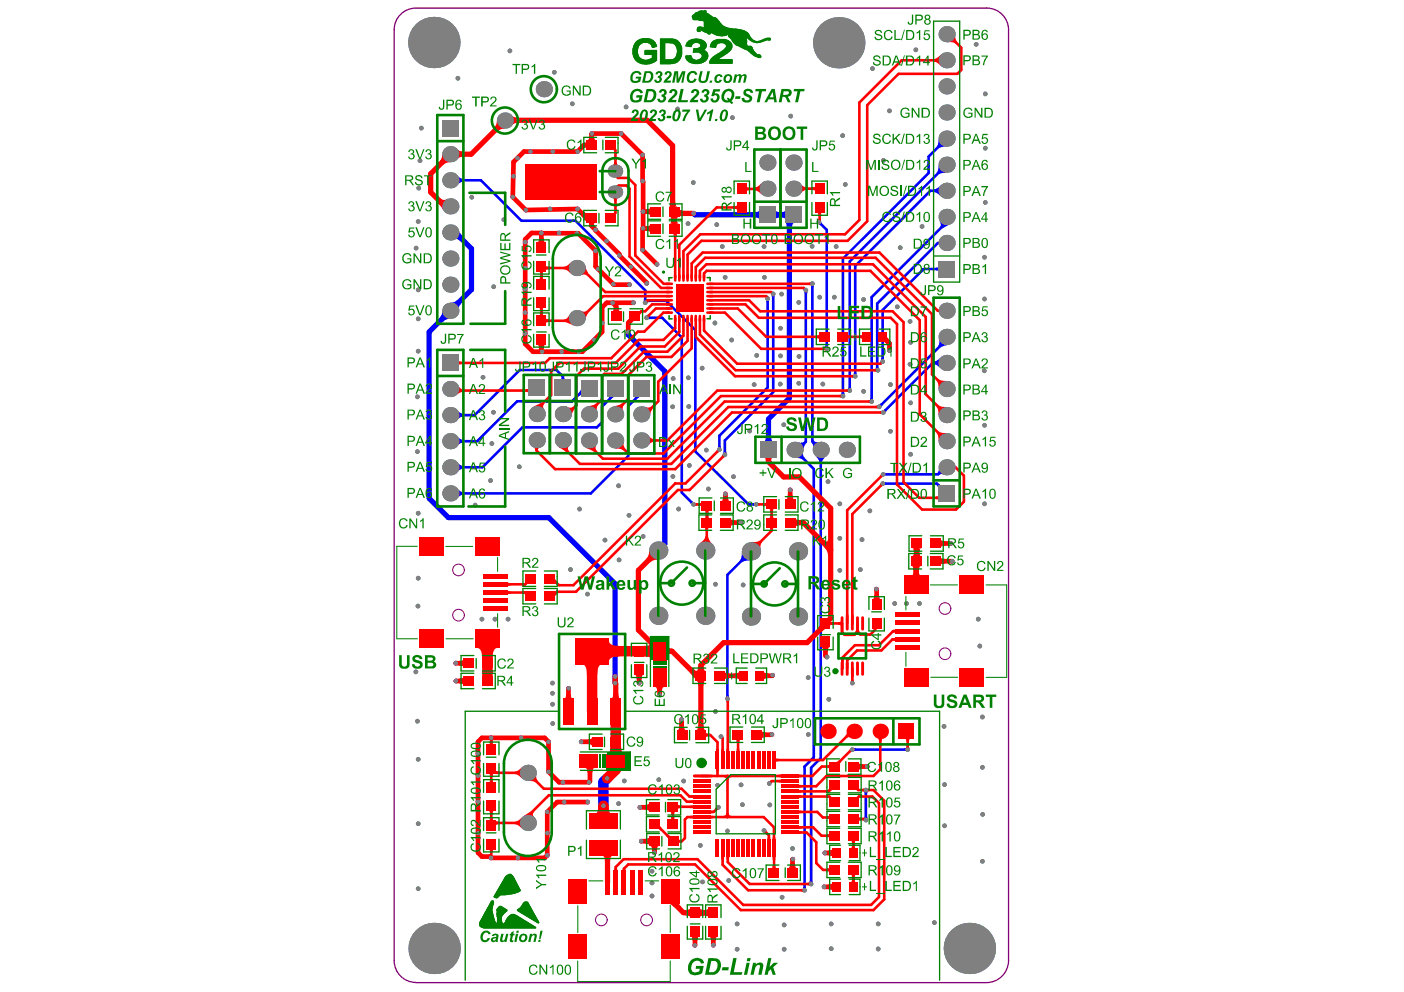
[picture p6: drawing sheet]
<svg xmlns="http://www.w3.org/2000/svg" width="297mm" height="210mm" viewBox="0 0 297 210" stroke-linecap="round" stroke-linejoin="round" font-family="sans-serif">
<path d="M88 207.9a4.6 4.6 0 0 1-4.6-4.6v-197a4.6 4.6 0 0 1 4.6-4.6h120.8a4.6 4.6 0 0 1 4.6 4.6v196.9a4.7 4.7 0 0 1-4.7 4.7h-120.7" fill="none" stroke="#800080" stroke-width=".28"/>
<g fill="none" stroke="#800080" stroke-width=".22">
<circle cx="97" cy="120.6" r="1.23"/>
<circle cx="97" cy="130.2" r="1.23"/>
<circle cx="199.9" cy="128.8" r="1.23"/>
<circle cx="199.9" cy="138.3" r="1.23"/>
<circle cx="127.2" cy="194.7" r="1.23"/>
<circle cx="136.8" cy="194.7" r="1.23"/>
</g>
<g fill="#00f">
<path d="M96.8 48.5l.9 1.3-.4 1.2-.6-.4-.7 .1z"/>
<path d="M118.8 79.8h.6v.5l.2 .1h-1.1l.2-.1z"/>
<path d="M134.2 83.9h1.6l-.8 .3h-.8l.2-.2z"/>
<path d="M137.1 66.9l.4 .1v.5l-.4 .1z"/>
<path d="M136.2 63.4h.6l.1 .3h-.7z"/>
<path d="M153.6 147.1h.6l.1 .4h-.7z"/>
<path d="M151.9 94.4h.6v.4h-.7z"/>
<path d="M153.1 95.5h.5l.1 .4h-.7z"/>
<path d="M159.3 106.4h.3v.7l-.3-.1z"/>
<path d="M162 92.4h1.1v.2a.76 .76 0 0 0 .6 .9h-2.2a.85 .85 0 0 0 .5-1.1z"/>
<path d="M163.2 62.6h.7v.3h-.6z"/>
<path d="M162.1 63.6h.7l-.1 .3h-.6z"/>
<path d="M165.1 44.9h.2a.76 .76 0 0 0 .9-.6v2.2a.85 .85 0 0 0-1.1-.5z"/>
<path d="M171.3 186.3h.6v.4h-.7z"/>
<path d="M169.9 187.7h.6l.1 .3h-.7z"/>
<path d="M168.6 93.5l.9 .2 .7-.3 .3 .5-.7 1.7z"/>
<path d="M170.1 61.7h.7v.4h-.6z"/>
<path d="M171.5 60.4h.7l-.1 .3h-.5z"/>
<path d="M174.6 73.1h.6l.1 .4h-.7z"/>
<path d="M180.7 158.3h.3v.6l-.3 .1z"/>
<path d="M178.1 83.1h.5l.1 .4h-.7z"/>
<path d="M179.5 81.9h.6v.4h-.7z"/>
<path d="M180.7 78.9h.5l.1 .4h-.7z"/>
<path d="M182.9 172.8h.6v.4h-.7z"/>
<path d="M182.8 167.5h.7v.4h-.6z"/>
<path d="M184.1 84.3h.6l.1 .3h-.7z"/>
<path d="M185.3 77.8l.6-.2 .1 .3-.7 .2z"/>
<path d="M187.1 102l.4 .1v.5l-.4 .1z"/>
<path d="M186.9 86.8l.3-.2 .3 .4-.2 .3z"/>
<path d="M186.5 75.8h.5l.1 .4h-.7z"/>
<path d="M191.3 158.3h.4v.7l-.4-.1z"/>
<path d="M198.2 102.7l.4-.4 .4 .4h.3l-.7 .7v-.2z"/>
<path d="M197.6 76.5l.6-.2 .9-.7v2.4l-.9-.7-.6-.2z"/>
<path d="M197.6 40.1l.6-.2 .9-.7v2.4l-.9-.7-.6-.3z"/>
<path d="M95.3 64l.8-.1 .7-.4 .7 .8-.4 .6-.1 .8z"/>
<path d="M122.9 82.2v1.6l-.1-.2-.3 .2v-.8z"/>
<path d="M157 116.7l1.9 1.9h-.3a2.41 2.41 0 0 0-1.7 .4l-.4-.4a2.63 2.63 0 0 0 .5-1.9z"/>
<path d="M166.2 47.1h1.9a.85 .85 0 0 0-.5 1.2h-1.1l-.1-.9z"/>
<path d="M173.3 47.5l.5-.5 .2 .3-.4 .4z"/>
<path d="M187.2 100l.4 .1v.5l-.4 .1z"/>
<path d="M198 56.7l.4-.1 .2-.2v1.1l-.2-.2-.4-.1z"/>
<path d="M96.5 97.7l.8 .7 .7 .2v.6l-.7 .2-.8 .7z"/>
<path d="M96.5 92.2l.8 .7 .7 .2v.5l-.7 .3-.8 .7z"/>
<path d="M93.6 65.8l1.7 1.7-.9 .1-.6 .4-.8-.8 .4-.6z"/>
<path d="M128.8 83.9h1.5l-.8 .3h-.7l.1-.2z"/>
<path d="M146 106.4l.4-.4 .3 .2-.5 .5z"/>
<path d="M172.4 96.4h2.4l-.7 .8-.2 .7h-.5l-.3-.7z"/>
<path d="M171.7 93.6l.4-.4 .5 .3h.7l-1.3 1.3v-.7z"/>
<path d="M159.5 44.9h.3a.76 .76 0 0 0 .9-.6v2.2a.85 .85 0 0 0-1.2-.5z"/>
<path d="M164.1 44.3a.85 .85 0 0 0 1.1 .6v1.1h-.2a.76 .76 0 0 0-.9 .5z"/>
<path d="M186 85.6l.3-.2 .4 .4-.2 .3z"/>
<path d="M198.6 99.2l.9 1.2-.4-.1-.5 .3-.3-.4 .3-.5z"/>
<path d="M198.6 71.7l2.1 1.2-1.8 .7-.5-.3 .3-.6z"/>
<path d="M198.6 34.9l1.7 1.7h-1.1l-.6 .4-.4-.4 .3-.7z"/>
<path d="M96.5 103.2l.8 .7 .7 .2v.6l-.7 .2-.8 .7z"/>
<path d="M96.5 86.6l.8 .7 .7 .3v.5l-.7 .2-.8 .7z"/>
<path d="M96.5 36.9l.8 .7 .7 .3v.5l-.7 .3-.8 .6z"/>
<path d="M168.1 96.9l1.7-1.7 .1 1.1 .3 .6-.4 .4-.6-.3z"/>
<path d="M198.8 46.7l2.2 .7-1.6 .9-.6-.2a1.11 1.11 0 0 0 0-1.4z"/>
<path d="M198.6 29.3l1.7 1.7-1.1 .1-.6 .3-.4-.4 .3-.6z"/>
</g>
<path d="M95.3 49.2h1l3.5 3.4v8.7l-9 8.9v35.2l4.1 4.1h21.2l14 14.1v20.9M146.7 45.2l.3 .2h20.9l-.9 .9v37.9l-4.4 4.5v6.5M132.9 70.2v.6l7.7 7.8v36.5l-1.3 1.4" fill="none" stroke="#00f" stroke-width="1.1"/>
<g fill="none" stroke="#00f" stroke-width=".55">
<path d="M95.3 38.1h6.4l8.6 8.6h11.4l14.8 14.7v2.7l.6-.4h3.8l6.2 6.1v25.7l11.2 11.2h1.7M200.3 29.3l-3.8 3.8v3.5l-18.2 18.1v29.1M200.3 34.8l-20.5 20.5v27.3M173.3 47l1.6 1.6v25.2M200.3 45.9v1.1l-15.9 15.9v22.1M200.3 51.4h-1.9l-12.8 12.9v13.9l.1 .1M200.3 56.9h-4.9l-8.7 8.7v10.9M200.3 40.4h-3.5l-15.9 15.9v23.3M136.8 67.2h3.3l4.1 4.2v32.8l2.5 2.5M162.4 63.2v18.8l-10.2 10.2v2.9M163.6 62.2v20.8l-10.2 10.2v3M170.5 61.4v32.1l-1.7 1.7h-.7l4.1 4v61.1l-2 1.9v26.2"/>
<path d="M171.9 60v33.4l1.7 1.8v65.2l-2 2.1v24.5M200.3 71.3v.5l-14.3 14.3M200.3 76.8h-3l-10.5 10.5M119.1 82.1v-2.4l-1.4-1.4h-7.7l-9.6 9.5h-5.1M124.6 82.1h-.8l-2.8 2.8h-11.6l-8.4 8.5h-5.7M130.1 82.1v1.1l-2.7 2.8v3.3l-1.1 1.1h-15.8l-8.4 8.5h-6.8M135.7 82.1v1.1l-2.8 2.7v10.6l-7.9 7.9h-29.7M200.3 98.9l-.2-.2-1.6 1.7h-11.7M158.9 116.7l-5 4.9v26.2M186.8 102.3h11.4l2.1 2.1M180.3 158.6h11.7M183.2 173.5h.1"/>
<path d="M183.2 167.2v6.3"/>
</g>
<path d="M128.5 164.7l-.8 .8v5" fill="none" stroke="#00f" stroke-width="2.2"/>
<g fill="#808080">
<circle cx="162.4" cy="63.2" r=".5"/>
<circle cx="163.6" cy="62.2" r=".5"/>
<circle cx="161.7" cy="58.7" r=".5"/>
<circle cx="186.8" cy="102.3" r=".5"/>
<circle cx="186.8" cy="100.4" r=".5"/>
<circle cx="182" cy="120.5" r=".5"/>
<circle cx="182.4" cy="114.2" r=".5"/>
<circle cx="184" cy="108.1" r=".5"/>
<circle cx="177.7" cy="106.6" r=".5"/>
<circle cx="123" cy="157" r=".5"/>
<circle cx="138.4" cy="180.4" r=".5"/>
<circle cx="128.5" cy="164.7" r=".5"/>
<circle cx="131.4" cy="28.3" r=".5"/>
<circle cx="136" cy="32.8" r=".5"/>
<circle cx="125.2" cy="28.3" r=".5"/>
<circle cx="136" cy="52.9" r=".5"/>
<circle cx="136.1" cy="48.3" r=".5"/>
<circle cx="136.1" cy="44.8" r=".5"/>
<circle cx="136" cy="38.3" r=".5"/>
<circle cx="128.3" cy="51" r=".5"/>
<circle cx="131" cy="54" r=".5"/>
<circle cx="133.5" cy="56.5" r=".5"/>
<circle cx="136.8" cy="60" r=".5"/>
<circle cx="126" cy="48.6" r=".5"/>
<circle cx="148.6" cy="186.6" r=".5"/>
<circle cx="154.2" cy="186.3" r=".5"/>
<circle cx="170.2" cy="188.4" r=".5"/>
<circle cx="165.5" cy="189.9" r=".5"/>
<circle cx="146.7" cy="38.6" r=".5"/>
<circle cx="148.2" cy="178.9" r=".5"/>
<circle cx="151.4" cy="123.6" r=".5"/>
<circle cx="157.2" cy="123.8" r=".5"/>
<circle cx="151.4" cy="150.6" r=".5"/>
<circle cx="104.4" cy="60.7" r=".5"/>
<circle cx="99.8" cy="41.7" r=".5"/>
<circle cx="106.6" cy="46.5" r=".5"/>
<circle cx="122.1" cy="49.4" r=".5"/>
<circle cx="126" cy="53.1" r=".5"/>
<circle cx="133.2" cy="60.2" r=".5"/>
<circle cx="122.6" cy="107.7" r=".5"/>
<circle cx="130.9" cy="102.8" r=".5"/>
<circle cx="103.8" cy="101.7" r=".5"/>
<circle cx="109.9" cy="98.8" r=".5"/>
<circle cx="104.4" cy="87.2" r=".5"/>
<circle cx="104.1" cy="93.8" r=".5"/>
<circle cx="102.2" cy="79.8" r=".5"/>
<circle cx="115.8" cy="181" r=".5"/>
<circle cx="144.6" cy="165.3" r=".5"/>
<circle cx="139.4" cy="165" r=".5"/>
<circle cx="132.1" cy="165.2" r=".5"/>
<circle cx="130.9" cy="170" r=".5"/>
<circle cx="151.8" cy="166.2" r=".5"/>
<circle cx="167.7" cy="179.5" r=".5"/>
<circle cx="190.5" cy="52.4" r=".5"/>
<circle cx="195.1" cy="47.9" r=".5"/>
<circle cx="161.6" cy="52.2" r=".5"/>
<circle cx="152.8" cy="52.2" r=".5"/>
<circle cx="153.9" cy="175.8" r=".5"/>
<circle cx="157.1" cy="170.3" r=".5"/>
<circle cx="162.9" cy="170.3" r=".5"/>
<circle cx="156.8" cy="166.1" r=".5"/>
<circle cx="163.3" cy="155.4" r=".5"/>
<circle cx="96.9" cy="16.6" r=".5"/>
<circle cx="117.3" cy="15.3" r=".5"/>
<circle cx="107.9" cy="10.8" r=".5"/>
<circle cx="121.1" cy="22" r=".5"/>
<circle cx="132.5" cy="22.6" r=".5"/>
<circle cx="143.4" cy="23.1" r=".5"/>
<circle cx="155" cy="24.9" r=".5"/>
<circle cx="167.3" cy="24.6" r=".5"/>
<circle cx="88.4" cy="128.3" r=".5"/>
<circle cx="208.3" cy="63.3" r=".5"/>
<circle cx="207" cy="131" r=".5"/>
<circle cx="207.3" cy="136.7" r=".5"/>
<circle cx="208.5" cy="19.9" r=".5"/>
<circle cx="208.5" cy="31.4" r=".5"/>
<circle cx="208.5" cy="42.8" r=".5"/>
<circle cx="208.3" cy="54.4" r=".5"/>
<circle cx="208.2" cy="78.5" r=".5"/>
<circle cx="208.3" cy="90" r=".5"/>
<circle cx="208.3" cy="106.6" r=".5"/>
<circle cx="207.8" cy="151.7" r=".5"/>
<circle cx="206.5" cy="9.4" r=".5"/>
<circle cx="199.8" cy="166" r=".5"/>
<circle cx="199.8" cy="174.7" r=".5"/>
<circle cx="197.7" cy="195.2" r=".5"/>
<circle cx="199.7" cy="153.7" r=".5"/>
<circle cx="207.8" cy="162.4" r=".5"/>
<circle cx="207.8" cy="182.2" r=".5"/>
<circle cx="207.9" cy="172.3" r=".5"/>
<circle cx="156" cy="195.5" r=".5"/>
<circle cx="165.9" cy="195.7" r=".5"/>
<circle cx="175.9" cy="195.5" r=".5"/>
<circle cx="185.8" cy="195.5" r=".5"/>
<circle cx="156" cy="200.9" r=".5"/>
<circle cx="165.9" cy="200.9" r=".5"/>
<circle cx="175.9" cy="200.7" r=".5"/>
<circle cx="185.8" cy="200.8" r=".5"/>
<circle cx="100.5" cy="106.9" r=".5"/>
<circle cx="88.3" cy="152.6" r=".5"/>
<circle cx="89.1" cy="27.1" r=".5"/>
<circle cx="88.5" cy="174.3" r=".5"/>
<circle cx="88.5" cy="188" r=".5"/>
<circle cx="88.5" cy="160.7" r=".5"/>
<circle cx="88.5" cy="122.3" r=".5"/>
<circle cx="88.5" cy="108.6" r=".5"/>
<circle cx="88.5" cy="74.3" r=".5"/>
<circle cx="88.5" cy="61.3" r=".5"/>
<circle cx="88.5" cy="46.9" r=".5"/>
<circle cx="88.9" cy="34" r=".5"/>
<circle cx="88.5" cy="67.5" r=".5"/>
<circle cx="88" cy="52.5" r=".5"/>
<circle cx="88.6" cy="39.8" r=".5"/>
<circle cx="88.3" cy="84" r=".5"/>
<circle cx="88.3" cy="95.6" r=".5"/>
<circle cx="88" cy="142.2" r=".5"/>
<circle cx="193.8" cy="10.5" r=".5"/>
<circle cx="184.6" cy="14.5" r=".5"/>
<circle cx="186.9" cy="34" r=".5"/>
<circle cx="188.2" cy="23.5" r=".5"/>
<circle cx="178.3" cy="28.7" r=".5"/>
<circle cx="178.8" cy="39" r=".5"/>
<circle cx="120.7" cy="120.5" r=".5"/>
<circle cx="124.3" cy="125.7" r=".5"/>
<circle cx="133.1" cy="109" r=".5"/>
<circle cx="128" cy="114.3" r=".5"/>
<circle cx="131" cy="118.5" r=".5"/>
<circle cx="136.1" cy="113.5" r=".5"/>
<circle cx="171" cy="155.4" r=".5"/>
<circle cx="175.4" cy="148" r=".5"/>
<circle cx="171" cy="143.4" r=".5"/>
<circle cx="175" cy="139" r=".5"/>
<circle cx="177.7" cy="120.7" r=".5"/>
<circle cx="177.7" cy="113.9" r=".5"/>
<circle cx="175.2" cy="101.9" r=".5"/>
<circle cx="149.4" cy="95.2" r=".5"/>
<circle cx="155.2" cy="100.9" r=".5"/>
<circle cx="149.9" cy="103.5" r=".5"/>
<circle cx="143.6" cy="107.7" r=".5"/>
<circle cx="142.4" cy="100.8" r=".5"/>
<circle cx="142.4" cy="80.1" r=".5"/>
<circle cx="142.3" cy="86.1" r=".5"/>
<circle cx="145.7" cy="86" r=".5"/>
<circle cx="145.6" cy="79.9" r=".5"/>
<circle cx="192.7" cy="96.1" r=".5"/>
<circle cx="192.7" cy="85.2" r=".5"/>
<circle cx="188.4" cy="91.3" r=".5"/>
<circle cx="188.4" cy="81.4" r=".5"/>
<circle cx="145.6" cy="47.3" r=".5"/>
<circle cx="151.6" cy="47.5" r=".5"/>
<circle cx="171.9" cy="60" r=".5"/>
<circle cx="170.5" cy="61.4" r=".5"/>
<circle cx="153.4" cy="58.7" r=".5"/>
<circle cx="176.9" cy="52.2" r=".5"/>
<circle cx="171.8" cy="52.1" r=".5"/>
<circle cx="176.5" cy="62.9" r=".5"/>
<circle cx="173.4" cy="62.9" r=".5"/>
<circle cx="165.4" cy="62.2" r=".5"/>
<circle cx="145.8" cy="98.5" r=".5"/>
<circle cx="158.6" cy="91.2" r=".5"/>
<circle cx="165.8" cy="89.9" r=".5"/>
<circle cx="169" cy="81.1" r=".5"/>
<circle cx="165.1" cy="81.3" r=".5"/>
<circle cx="165.1" cy="75.3" r=".5"/>
<circle cx="165.1" cy="69.5" r=".5"/>
<circle cx="169" cy="64" r=".5"/>
<circle cx="169.1" cy="75.4" r=".5"/>
<circle cx="151.3" cy="68.3" r=".5"/>
<circle cx="154.8" cy="71.9" r=".5"/>
<circle cx="160.1" cy="75.2" r=".5"/>
<circle cx="186.7" cy="76.5" r=".5"/>
<circle cx="185.7" cy="78.3" r=".5"/>
<circle cx="180.9" cy="79.6" r=".5"/>
<circle cx="179.8" cy="82.6" r=".5"/>
<circle cx="178.3" cy="83.8" r=".5"/>
<circle cx="184.4" cy="85" r=".5"/>
<circle cx="186" cy="86.1" r=".5"/>
<circle cx="148.6" cy="77.9" r=".5"/>
<circle cx="159.5" cy="81.4" r=".5"/>
<circle cx="174.1" cy="81.3" r=".5"/>
<circle cx="173.3" cy="47" r=".5"/>
<circle cx="174.9" cy="73.8" r=".5"/>
<circle cx="182.7" cy="82.8" r=".5"/>
<circle cx="182.7" cy="63.4" r=".5"/>
<circle cx="186.8" cy="87.3" r=".5"/>
<circle cx="188.2" cy="74.1" r=".5"/>
<circle cx="189.8" cy="64.9" r=".5"/>
<circle cx="192.5" cy="68" r=".5"/>
<circle cx="192.5" cy="77.1" r=".5"/>
<circle cx="192.7" cy="72.4" r=".5"/>
<circle cx="132.9" cy="70.2" r=".5"/>
<circle cx="147.3" cy="64.3" r=".5"/>
<circle cx="144.4" cy="64.5" r=".5"/>
<circle cx="147" cy="61.4" r=".5"/>
<circle cx="144.4" cy="61.4" r=".5"/>
<circle cx="139" cy="55.9" r=".5"/>
<circle cx="116.9" cy="32.1" r=".5"/>
<circle cx="112.2" cy="32.1" r=".5"/>
<circle cx="109.5" cy="33.5" r=".5"/>
<circle cx="108.6" cy="37.3" r=".5"/>
<circle cx="108.5" cy="41.7" r=".5"/>
<circle cx="111.2" cy="44.4" r=".5"/>
<circle cx="116.4" cy="44.2" r=".5"/>
<circle cx="122.2" cy="32.1" r=".5"/>
<circle cx="122.2" cy="44.2" r=".5"/>
<circle cx="122.4" cy="74.4" r=".5"/>
<circle cx="118.8" cy="74.4" r=".5"/>
<circle cx="126.6" cy="56.9" r=".5"/>
<circle cx="118.3" cy="49.3" r=".5"/>
<circle cx="111.1" cy="51.2" r=".5"/>
<circle cx="111.1" cy="56.8" r=".5"/>
<circle cx="111.1" cy="61.2" r=".5"/>
<circle cx="111.1" cy="66.1" r=".5"/>
<circle cx="111.1" cy="70.6" r=".5"/>
<circle cx="127.4" cy="68.3" r=".5"/>
<circle cx="125.7" cy="71.9" r=".5"/>
<circle cx="129.8" cy="60.1" r=".5"/>
<circle cx="129.6" cy="64.1" r=".5"/>
<circle cx="134" cy="64.1" r=".5"/>
<circle cx="114.5" cy="49.3" r=".5"/>
<circle cx="144.2" cy="152.3" r=".5"/>
<circle cx="163.5" cy="142.9" r=".5"/>
<circle cx="185.4" cy="124.7" r=".5"/>
<circle cx="189.3" cy="127.7" r=".5"/>
<circle cx="194.5" cy="127.7" r=".5"/>
<circle cx="191.8" cy="127.7" r=".5"/>
<circle cx="201.4" cy="118.8" r=".5"/>
<circle cx="201.2" cy="115" r=".5"/>
<circle cx="180.3" cy="144.5" r=".5"/>
<circle cx="183.5" cy="162.2" r=".5"/>
<circle cx="174.5" cy="180.5" r=".5"/>
<circle cx="174.4" cy="187.7" r=".5"/>
<circle cx="167.7" cy="181.8" r=".5"/>
<circle cx="161.6" cy="175.7" r=".5"/>
<circle cx="162.8" cy="165.8" r=".5"/>
<circle cx="152.5" cy="155.9" r=".5"/>
<circle cx="152" cy="170.8" r=".5"/>
<circle cx="137.9" cy="189.6" r=".5"/>
<circle cx="137.9" cy="184.3" r=".5"/>
<circle cx="137.9" cy="186.8" r=".5"/>
<circle cx="150.9" cy="200" r=".5"/>
<circle cx="147" cy="200" r=".5"/>
<circle cx="167.2" cy="103.7" r=".5"/>
<circle cx="153.5" cy="104.5" r=".5"/>
<circle cx="156.7" cy="110.5" r=".5"/>
<circle cx="107.5" cy="131" r=".5"/>
<circle cx="104.7" cy="131" r=".5"/>
<circle cx="102" cy="131" r=".5"/>
<circle cx="96.5" cy="144.1" r=".5"/>
<circle cx="96.4" cy="140.3" r=".5"/>
<circle cx="139.5" cy="147" r=".5"/>
<circle cx="135.2" cy="144.5" r=".5"/>
<circle cx="130.1" cy="143.2" r=".5"/>
<circle cx="116.9" cy="153.1" r=".5"/>
<circle cx="116.9" cy="149" r=".5"/>
<circle cx="116.9" cy="146.7" r=".5"/>
<circle cx="116.9" cy="144.5" r=".5"/>
<circle cx="120.3" cy="145.6" r=".5"/>
<circle cx="135.7" cy="178" r=".5"/>
<circle cx="135.4" cy="170.8" r=".5"/>
<circle cx="119.1" cy="165.5" r=".5"/>
<circle cx="124.6" cy="165.5" r=".5"/>
<circle cx="116.1" cy="163.3" r=".5"/>
<circle cx="110.3" cy="156.1" r=".5"/>
<circle cx="101.1" cy="159.4" r=".5"/>
<circle cx="101.1" cy="164.1" r=".5"/>
<circle cx="101.1" cy="169.7" r=".5"/>
<circle cx="101.1" cy="176.3" r=".5"/>
<circle cx="109.6" cy="181.5" r=".5"/>
<circle cx="119.4" cy="169.7" r=".5"/>
<circle cx="124.3" cy="169.7" r=".5"/>
<circle cx="115.8" cy="171.8" r=".5"/>
<circle cx="115.8" cy="176.3" r=".5"/>
<circle cx="116.1" cy="157" r=".5"/>
<circle cx="103.9" cy="156.1" r=".5"/>
<circle cx="103.9" cy="181.5" r=".5"/>
<circle cx="183.2" cy="173.5" r=".5"/>
<circle cx="183.2" cy="167.2" r=".5"/>
<circle cx="130.1" cy="144.5" r=".5"/>
<circle cx="153.9" cy="147.8" r=".5"/>
<circle cx="192" cy="158.6" r=".5"/>
<circle cx="180.3" cy="158.6" r=".5"/>
<circle cx="127.7" cy="170.5" r=".5"/>
<circle cx="153.4" cy="96.2" r=".5"/>
<circle cx="152.2" cy="95.1" r=".5"/>
<circle cx="171.6" cy="187" r=".5"/>
<circle cx="136.8" cy="67.2" r=".5"/>
<circle cx="114.7" cy="74.4" r=".5"/>
<circle cx="160" cy="106.7" r=".5"/>
<circle cx="146.7" cy="106.7" r=".5"/>
<circle cx="146.7" cy="45.2" r=".5"/>
<circle cx="136.5" cy="64.1" r=".5"/>
<circle cx="122" cy="67.3" r="1.71"/>
<circle cx="122" cy="56.7" r="1.71"/>
<circle cx="115.1" cy="18.9" r="1.71"/>
</g>
<path d="M129.9 36.2h.6M129.9 40.6h.6" fill="none" stroke="#808080" stroke-width="2.8"/>
<g fill="#808080">
<path d="M166.2 43.7h3.4v3.5h-3.4z" fill-rule="evenodd"/>
<path d="M160.6 43.7h3.5v3.5h-3.5z" fill-rule="evenodd"/>
<path d="M93.6 75.1h3.4v3.4h-3.4z" fill-rule="evenodd"/>
<path d="M160.9 93.5h3.4v3.4h-3.4z" fill-rule="evenodd"/>
<path d="M198.6 102.7h3.4v3.4h-3.4z" fill-rule="evenodd"/>
<path d="M198.6 55.2h3.4v3.4h-3.4z" fill-rule="evenodd"/>
<path d="M93.6 25.4h3.4v3.4h-3.4z" fill-rule="evenodd"/>
<path d="M117.4 80.4h3.4v3.4h-3.4z" fill-rule="evenodd"/>
<path d="M111.9 80.4h3.4v3.4h-3.4z" fill-rule="evenodd"/>
<path d="M134 80.4h3.4v3.5h-3.4z" fill-rule="evenodd"/>
<path d="M128.4 80.4h3.5v3.5h-3.5z" fill-rule="evenodd"/>
<path d="M122.9 80.4h3.4v3.5h-3.4z" fill-rule="evenodd"/>
</g>
<g fill="#808080">
<circle cx="95.3" cy="104.4" r="1.71"/>
<circle cx="95.3" cy="87.8" r="1.71"/>
<circle cx="95.3" cy="93.4" r="1.71"/>
<circle cx="95.3" cy="65.8" r="1.71"/>
<circle cx="95.3" cy="60.2" r="1.71"/>
<circle cx="95.3" cy="54.7" r="1.71"/>
<circle cx="95.3" cy="49.2" r="1.71"/>
<circle cx="95.3" cy="38.1" r="1.71"/>
<circle cx="95.3" cy="32.6" r="1.71"/>
<circle cx="111.7" cy="174.1" r="1.71"/>
<circle cx="111.7" cy="163.5" r="1.71"/>
<circle cx="119.1" cy="93.1" r="1.71"/>
<circle cx="119.1" cy="87.6" r="1.71"/>
<circle cx="113.6" cy="93.1" r="1.71"/>
<circle cx="113.6" cy="87.6" r="1.71"/>
<circle cx="106.8" cy="25.5" r="1.71"/>
<circle cx="135.7" cy="93.2" r="1.71"/>
<circle cx="135.7" cy="87.7" r="1.71"/>
<circle cx="130.1" cy="93.2" r="1.71"/>
<circle cx="130.1" cy="87.7" r="1.71"/>
<circle cx="124.6" cy="93.2" r="1.71"/>
<circle cx="124.6" cy="87.7" r="1.71"/>
<circle cx="149.2" cy="130.3" r="1.93"/>
<circle cx="168.8" cy="130.5" r="1.93"/>
<circle cx="168.1" cy="95.2" r="1.71"/>
<circle cx="167.9" cy="34.4" r="1.71"/>
<circle cx="167.9" cy="39.9" r="1.71"/>
<circle cx="162.4" cy="34.4" r="1.71"/>
<circle cx="162.4" cy="39.9" r="1.71"/>
<circle cx="179.2" cy="95.2" r="1.71"/>
<circle cx="200.3" cy="87.8" r="1.71"/>
<circle cx="200.3" cy="93.4" r="1.71"/>
<circle cx="200.3" cy="65.8" r="1.71"/>
<circle cx="200.3" cy="71.3" r="1.71"/>
<circle cx="200.3" cy="76.8" r="1.71"/>
<circle cx="200.3" cy="51.4" r="1.71"/>
<circle cx="200.3" cy="34.8" r="1.71"/>
<circle cx="200.3" cy="40.4" r="1.71"/>
<circle cx="200.3" cy="12.8" r="1.71"/>
<circle cx="200.3" cy="18.3" r="1.71"/>
<circle cx="200.3" cy="23.8" r="1.71"/>
<circle cx="200.3" cy="7.2" r="1.71"/>
<circle cx="95.3" cy="82.3" r="1.71"/>
<circle cx="95.3" cy="98.9" r="1.71"/>
<circle cx="95.3" cy="43.7" r="1.71"/>
<circle cx="149.2" cy="116.5" r="1.93"/>
<circle cx="168.8" cy="116.7" r="1.93"/>
<circle cx="200.3" cy="82.3" r="1.71"/>
<circle cx="200.3" cy="98.9" r="1.71"/>
<circle cx="200.3" cy="29.3" r="1.71"/>
<circle cx="200.3" cy="45.9" r="1.71"/>
<circle cx="139.3" cy="130.3" r="1.93"/>
<circle cx="158.9" cy="130.5" r="1.93"/>
<circle cx="173.6" cy="95.2" r="1.71"/>
<circle cx="91.8" cy="200.7" r="5.4"/>
<circle cx="139.3" cy="116.5" r="1.93"/>
<circle cx="91.8" cy="9" r="5.4"/>
<circle cx="205.1" cy="200.7" r="5.4"/>
<circle cx="158.9" cy="116.7" r="1.93"/>
<circle cx="177.5" cy="9.1" r="5.4"/>
</g>
<g fill="#f00">
<path d="M97 76.2l.1 .2 .4 .1v.6h-.4l-.1 .2z"/>
<path d="M103.7 180.8h.5l.1 .4-.7-.1z"/>
<path d="M105 173.6l.1 .2 .4 .1v.5l-.4 .1-.1 .2z"/>
<path d="M103.7 173.1h.5l.1 .4 .2 .1h-1.1l.2-.1z"/>
<path d="M103.4 171.6h1.1l-.2 .2-.1 .4h-.5l-.1-.4z"/>
<path d="M105 163l.1 .2h.4v.6l-.5-.1z"/>
<path d="M103.4 163.7h1.1l-.2 .1-.1 .4h-.5l-.1-.4z"/>
<path d="M103.7 165h.5l.1 .4 .2 .2h-1.1l.2-.2z"/>
<path d="M103.6 156.5h.7l-.1 .3-.5 .1z"/>
<path d="M103.7 157h.5l.1 .5 .2 .1h-1.1l.2-.1z"/>
<path d="M109 173.9l.6-.3 .9-.7v2.4l-.9-.7-.6-.2z"/>
<path d="M107.4 123.2l.6 .2v.5l-.6 .2z"/>
<path d="M107.4 125l.6 .1v.6l-.6 .1z"/>
<path d="M111.7 165.2l1.7-1.7 .1 1.1 .3 .7-.4 .3-.6-.3z"/>
<path d="M112.9 94.7l1.2 .1-.2 .2-.1 .3h-.6v-.4z"/>
<path d="M112.9 86l1.7-.8 .6 .2a1.23 1.23 0 0 0-.1 1.5z"/>
<path d="M114.3 66.2h.5l.1 .5 .2 .1h-1.1l.2-.1z"/>
<path d="M114 57.4h1.1l-.2 .1-.1 .5h-.5l-.1-.5z"/>
<path d="M114.3 58.5h.5l.1 .4 .2 .2h-1.1l.2-.2z"/>
<path d="M117.3 125.1l.4-.1v.8l-.4 .8z"/>
<path d="M115.6 67.3l.1 .2 .4 .1v.5l-.4 .1-.1 .2z"/>
<path d="M123.4 44.7l.7 .4v2.1l-.3-.6-.8-.8z"/>
<path d="M123.6 30.2h.5v1h-.5z"/>
<path d="M131.7 183.8h.6l.1 .4h-.8z"/>
<path d="M130 183.7h.5l.2 .5h-.9z"/>
<path d="M129.7 146.7h1.1v.3a.75 .75 0 0 0 .6 .8h-2.2a.85 .85 0 0 0 .5-1.1z"/>
<path d="M130.2 94.9l1.7-1.7 .1 1.1 .3 .6-.4 .4-.7-.3z"/>
<path d="M129.8 86l1.8-.6 .4 .3-.3 .6 .1 1z"/>
<path d="M129.7 42h1.1l-.3 .1v.5h-.6v-.5z"/>
<path d="M136.4 177.5h.4a.57 .57 0 0 0 .6-.5v2a.77 .77 0 0 0-1-.5z"/>
<path d="M134.2 142.8h2a.77 .77 0 0 0-.5 1h-1v-.4a.57 .57 0 0 0-.5-.6z"/>
<path d="M134.4 66.6l.5-.3 .4 .4-.4 .5z"/>
<path d="M136.8 66.7l.3-.2 .4 .4-.2 .3z"/>
<path d="M135 65.9l.5-.2 .3 .5-.4 .6z"/>
<path d="M136.6 63.6l.2-.2 .4 .4-.2 .2z"/>
<path d="M138.5 145.4h2a.77 .77 0 0 0-.5 1h-1v-.4a.57 .57 0 0 0-.5-.6z"/>
<path d="M140.2 136.9l.6 .3h.8v1.1l-.8 .1-.6 .3z"/>
<path d="M143.5 177.4l.1 .3h.4v.6h-.4l-.1 .2z"/>
<path d="M143.4 170.2l.2 .2h.4v.6l-.4 .1-.2 .2z"/>
<path d="M142.3 49.4h1.1l-.2 .1-.1 .4h-.5l-.1-.4z"/>
<path d="M143.7 44.1a.85 .85 0 0 0 1.1 .5v1.1l-1.1 .1z"/>
<path d="M150.3 172.6h.5v.6h-.5z"/>
<path d="M150.3 171.5h.5v.6h-.5z"/>
<path d="M150.1 163.9h.6v.6h-.6z"/>
<path d="M148.6 155.1l.7 .1v.6l-.7 .2z"/>
<path d="M149.3 155l.2 .2h.4v.6l-.4 .1-.2 .2z"/>
<path d="M147.7 140.9h1.1v.2a.75 .75 0 0 0 .6 .9h-2.2a.85 .85 0 0 0 .5-1.1z"/>
<path d="M149 111.6h1.1l-.2 .1-.1 .5h-.5l-.1-.5z"/>
<path d="M147.1 106.4h.3v.6l-.3 .1z"/>
<path d="M149 108h1.1l-.2 .2-.1 .4h-.5l-.1-.4z"/>
<path d="M147.9 106.4h.5l.1-.2v1.1l-.1-.2-.5-.1z"/>
<path d="M153.7 181.4h.6l-.1 .5h-.5z"/>
<path d="M152.6 181.4h.6v.5h-.6z"/>
<path d="M153.1 172.6l.4-.1 .1-.4h.6l.1 .4 .4 .1-.8 .6z"/>
<path d="M153.1 164.5l.8-.6 .8 .6-.4 .1-.1 .4h-.6l-.1-.4z"/>
<path d="M151.5 162.7h.6v.5h-.6z"/>
<path d="M151.5 158.4h.6v.6h-.6z"/>
<path d="M152.6 158.4h.6v.6h-.6z"/>
<path d="M153.7 158.4h.5l.1 .6h-.6z"/>
<path d="M153.6 148.2h.7l-.1 .3-.5 .1z"/>
<path d="M153.3 142a.77 .77 0 0 0 1 .5v1h-.4a.57 .57 0 0 0-.6 .5z"/>
<path d="M152.9 96.2l.5 .5-.3 .2-.4-.4z"/>
<path d="M151.7 95.1l.5 .5-.3 .2-.4-.4z"/>
<path d="M155.9 158.4h.5l.1 .6h-.7z"/>
<path d="M155.6 156.5h1.1l-.2 .1-.1 .4h-.5l-.1-.4z"/>
<path d="M155.4 142.5h.3a.57 .57 0 0 0 .7-.5v2a.77 .77 0 0 0-1-.5z"/>
<path d="M155.4 43.6h.4l.1-.3v1.1l-.1-.2h-.4z"/>
<path d="M158 39.4l.1 .2 .4 .1v.6h-.4l-.1 .2z"/>
<path d="M163.4 181.4h.7l-.1 .5h-.5z"/>
<path d="M161.7 176.2l.4-.5 .2 .3-.3 .4z"/>
<path d="M163.5 177.1h.5l.1 .6h-.7z"/>
<path d="M162.4 177.1h.6v.6h-.6z"/>
<path d="M161.1 154.5a.77 .77 0 0 0 1 .5v1h-.4a.57 .57 0 0 0-.6 .5z"/>
<path d="M161.6 142a.77 .77 0 0 0 1 .5v1h-.4a.57 .57 0 0 0-.6 .5z"/>
<path d="M162.7 111.6h1.1l-.2 .1-.1 .5h-.5l-.1-.5z"/>
<path d="M160.3 106.4h.4v.6l-.4 .1z"/>
<path d="M162.7 107.7h1.1l-.2 .2-.1 .4h-.5l-.1-.4z"/>
<path d="M161.6 106.4h.4l.2-.2v1.1l-.2-.2-.4-.1z"/>
<path d="M161.8 96.9h1.6l-.2 .2-.1 .6h-1.1v-.6z"/>
<path d="M164.7 163.9h.6v.6h-.6z"/>
<path d="M164.7 165h.6v.6h-.6z"/>
<path d="M170.9 186.8l.3-.1v.7l-.3-.1z"/>
<path d="M169.5 188.1l.4-.1v.7h-.4z"/>
<path d="M169 175.8l.5 .1v.5l-.5 .1z"/>
<path d="M169 171.5h.5v.6h-.5z"/>
<path d="M169 174.7l.5 .1v.5l-.5 .1z"/>
<path d="M169 167.1l.5 .1v.5l-.5 .1z"/>
<path d="M169 168.2l.5 .1v.5l-.5 .1z"/>
<path d="M169 163.9h.5v.6h-.5z"/>
<path d="M169 166l.5 .1v.5l-.5 .1z"/>
<path d="M171.1 59.8l.4-.1 .1 .7-.4-.1z"/>
<path d="M171.8 39.6h.4l.2-.2v1.1l-.2-.2-.4-.1z"/>
<path d="M175.1 187.2l.4-.1a.57 .57 0 0 0 .6-.4v2a.77 .77 0 0 0-1-.5z"/>
<path d="M175 176.6l.4-.1 .1-.2v1.1l-.1-.2-.4-.1z"/>
<path d="M175 172.7l.4-.1 .1-.2v1.1l-.1-.2-.4-.1z"/>
<path d="M173.6 136.9h2a.77 .77 0 0 0-.5 1h-1v-.4a.56 .56 0 0 0-.5-.6z"/>
<path d="M174.4 114.3a.43 .43 0 0 0 .6 .3 .43 .43 0 0 0 .2-.7l1.1 2.5-1.1 1.3-.2-1-.6-.9z"/>
<path d="M173.1 46.2l.6 .2v.4l-.7-.3z"/>
<path d="M180 185.1h1.1l-.2 .1-.1 .4h-.5l-.1-.4z"/>
<path d="M180.3 186.1h.5l.1 .4 .2 .1h-1.1l.2-.1z"/>
<path d="M180 177.9h1.1l-.2 .2-.1 .4h-.5l-.1-.4z"/>
<path d="M180.3 178.9h.5l.1 .4 .2 .2h-1.1l.2-.2z"/>
<path d="M179.8 158.5l.4 .6-.3 .2-.3-.5z"/>
<path d="M179.1 155.1l.6 .9h-.3l-.3 .2-.3-.4z"/>
<path d="M180.1 143.8h.5l.1 .4h-.7z"/>
<path d="M180 142.8h.6v.6h-.5z"/>
<path d="M178 139.5l.5-.1v.8l-.6-.1z"/>
<path d="M177.9 133.2h.5v.6h-.5z"/>
<path d="M179 130h.5v.6h-.5z"/>
<path d="M180.1 130h.5v.6h-.6z"/>
<path d="M177.6 83.5h.4v.7l-.4-.1z"/>
<path d="M180.2 79.3h.4v.7l-.4-.1z"/>
<path d="M179.4 70.7l.1 .2 .4 .1v.5l-.4 .1-.1 .2z"/>
<path d="M182.5 173l.5 .1-.3 .6-.3-.1z"/>
<path d="M184.8 132.9h.7l-.1 .4h-.5z"/>
<path d="M185.3 85.8h.3l.1 .7-.3-.1z"/>
<path d="M183.7 84.7l.4-.1v.7l-.4-.1z"/>
<path d="M181.9 71l.4-.1 .2-.2v1.1l-.2-.2-.4-.1z"/>
<path d="M188.9 135l.6-.1v.8l-.6-.1z"/>
<path d="M188.9 133.3l.6-.2v.9l-.6-.2z"/>
<path d="M187.7 71.1l.1 .4 .6 .6-.6 .9-.7-.6-.3-.1z"/>
<path d="M191.5 156.4h1.1l-.2 .1-.1 .4h-.5l-.1-.4z"/>
<path d="M192.8 119.8h2.1a.85 .85 0 0 0-.5 1.1h-1.1a.99 .99 0 0 0-.4-1.1z"/>
<path d="M193.3 120.7h1.1v.2a.76 .76 0 0 0 .5 .9h-2.2a.85 .85 0 0 0 .6-1.1z"/>
<path d="M193.4 116.6h1.1v.2a.75 .75 0 0 0 .5 .9h-2.2a.85 .85 0 0 0 .6-1.1z"/>
<path d="M192.9 116h2.1a.85 .85 0 0 0-.5 1.1h-1.1v-.4a.61 .61 0 0 0-.5-.7z"/>
<path d="M103.4 179.7h1.1l-.2 .1-.1 .4h-.5l-.1-.4z"/>
<path d="M109 163.2l.6-.2 .9-.7v2.4l-.9-.7-.6-.2z"/>
<path d="M108 24.3l.7 .4 .8 .2v1.1l-.8 .2-.6 .5z"/>
<path d="M111.3 82.4l.4-.1 .2-.2v1.1l-.2-.2-.4-.1z"/>
<path d="M111.3 82.4l.4-.1 .1-.2v1.1l-.1-.2-.4-.1z"/>
<path d="M114 65.1h1.1l-.2 .2-.1 .4h-.5l-.1-.4z"/>
<path d="M117.3 122.1l.4 .8v.8l-.4-.2z"/>
<path d="M115.6 56.2l.1 .2h.4v.6l-.4 .1-.1 .2z"/>
<path d="M124.5 47.2h1.3l-.1 .6h-1z"/>
<path d="M129.7 148.5h1.1l.1 .9 .2 .5h-1.7l.2-.5z"/>
<path d="M128.9 135.6a1.25 1.25 0 0 0 1.4 1l.8 .1v2.2a2.02 2.02 0 0 0-2.2 .9v.2z"/>
<path d="M129.9 64.9h1v.4a.57 .57 0 0 0 .5 .6h-2a.77 .77 0 0 0 .5-1z"/>
<path d="M129.9 34.3h.6v.4l.3 .2h-1.1l.2-.2z"/>
<path d="M136.3 170.3h.4a.57 .57 0 0 0 .6-.5v2a.77 .77 0 0 0-1-.5z"/>
<path d="M139.5 174.3v.4l.4 .4-.1 .7-.5-.4h-.2z"/>
<path d="M137.7 136.7l.8-.8 .6 .6 .6 .2-1.3 1.2-.2-.5z"/>
<path d="M144.9 192.6h.2a.75 .75 0 0 0 .9-.6v2.2a.85 .85 0 0 0-1.1-.5z"/>
<path d="M143.7 153.5h1v.4a.57 .57 0 0 0 .5 .6h-1.9l.3-.3z"/>
<path d="M148.1 192a.85 .85 0 0 0 1.1 .6v1.1h-.2a.75 .75 0 0 0-.9 .5z"/>
<path d="M148.8 192.6h.2a.75 .75 0 0 0 .9-.6v2.2a.85 .85 0 0 0-1.1-.5z"/>
<path d="M147.7 153.4h1.1v.2a.75 .75 0 0 0 .6 .9h-2.2a.85 .85 0 0 0 .5-1.1z"/>
<path d="M147.2 144h2.2a.85 .85 0 0 0-.6 1.1h-1.1v-.2a.75 .75 0 0 0-.5-.9z"/>
<path d="M149.3 113.4l.5 .1 .2 .7 .8 1.1-2.7-.4a2.13 2.13 0 0 0 1.2-1.5z"/>
<path d="M149.3 109h.5l.1 .4 .2 .2h-1.1l.2-.2z"/>
<path d="M151.5 170.8l.5 .5-.3 .2-.4-.4z"/>
<path d="M153 105h1v.3a.57 .57 0 0 0 .5 .7h-2a.77 .77 0 0 0 .5-1z"/>
<path d="M163 109h.5l.1 .4 .2 .2h-1.1l.2-.2z"/>
<path d="M166.7 104.7h1v.4a.57 .57 0 0 0 .5 .6h-2a.77 .77 0 0 0 .5-1z"/>
<path d="M169.1 38.7l.8 .7 .7 .2v.6l-.7 .2-.8 .7z"/>
<path d="M175 183.8l.4-.1 .1-.2v1.1l-.1-.2-.4-.1z"/>
<path d="M175.1 180h.4a.57 .57 0 0 0 .6-.5v2a.77 .77 0 0 0-1-.5z"/>
<path d="M174.9 161.9h.5l.1-.2v1.1l-.1-.3h-.5z"/>
<path d="M175.5 166.6l.7 .6-.6 .3-.5-.3z"/>
<path d="M175 131.5l.7 .1v.6l-.7 .2z"/>
<path d="M175.7 131.4l.1 .2h.4v.6l-.4 .1-.1 .2z"/>
<path d="M174.2 73.5h.4v.7l-.4-.1z"/>
<path d="M179.1 82.4l.3-.1v.7l-.3-.1z"/>
<path d="M182.5 166.9l.3-.1v.7l-.3-.1z"/>
<path d="M183.5 166.8l.4 .1v.5l-.4 .1z"/>
<path d="M185 78.1l.4-.1v.7l-.4-.1z"/>
<path d="M191.8 157.9h.5l.1 .4h-.7z"/>
<path d="M198 105.1l.4-.1 .2-.2v1.1l-.2-.2-.4-.1z"/>
<path d="M197.6 12.5l.6-.2 .9-.7v2.4l-.9-.7-.6-.3z"/>
<path d="M202 7.1l.2 1.1 .3 .6-.4 .5-.6-.3-1-.1z"/>
<path d="M96.5 31.4l.7 .5 .7 .2v1.1l-.7 .1-.7 .5z"/>
<path d="M110.8 172.7l1.5-1 .7 .1a.92 .92 0 0 0 .1 1.3z"/>
<path d="M119.8 146.9h1v.3a.57 .57 0 0 0 .5 .7h-2a.77 .77 0 0 0 .5-1z"/>
<path d="M110.7 125.1h.5v.8l-.1-.2h-.4z"/>
<path d="M118.2 94.6l2.3-.4a.91 .91 0 0 0-.1 1.3l-.7 .1z"/>
<path d="M113.5 72.9h2a.77 .77 0 0 0-.5 1h-1v-.4a.57 .57 0 0 0-.5-.6z"/>
<path d="M119.3 67.6l.6-.3 .6-.7 .8 2.2-1.8-.7z"/>
<path d="M114 50.3h1l.1 .4a.57 .57 0 0 0 .4 .6h-2a.77 .77 0 0 0 .5-1z"/>
<path d="M127.4 181.1h2.2a.85 .85 0 0 0-.5 1.1h-1.1v-.2a.76 .76 0 0 0-.6-.9z"/>
<path d="M137.5 179h2a.76 .76 0 0 0-.5 1h-1v-.3a.56 .56 0 0 0-.5-.7z"/>
<path d="M123.8 162.5h2a.76 .76 0 0 0-.5 1h-1v-.4a.56 .56 0 0 0-.5-.6z"/>
<path d="M124.3 156.5l.3-.1a.57 .57 0 0 0 .7-.4v2a.77 .77 0 0 0-1-.5z"/>
<path d="M123.1 140.5h4.4a1.25 1.25 0 0 0-1.1 1.5v.8h-2.2a2.03 2.03 0 0 0-.9-2.2z"/>
<path d="M124 94.8l2.2-.9-.1 .4a1.07 1.07 0 0 0 .1 1.1l-.5 .2z"/>
<path d="M136.9 92l.8 .7 .7 .2v.6l-.7 .2-.8 .7z"/>
<path d="M124.3 86l1.2-.3 .6-.3 .4 .3-.2 .7v1z"/>
<path d="M122.7 65.7l.4 .2a1.08 1.08 0 0 0 1.1-.2l.2 .5-.8 1.8z"/>
<path d="M133.2 67.3l.8 .7-.7 .7-.7-.7z"/>
<path d="M136.6 44.3h.4a.56 .56 0 0 0 .6-.5v2a.77 .77 0 0 0-1-.5z"/>
<path d="M124.7 28.7h1v.3a.56 .56 0 0 0 .5 .7h-2a.76 .76 0 0 0 .5-1z"/>
<path d="M146 198.1h2a.77 .77 0 0 0-.5 1h-1v-.3a.57 .57 0 0 0-.5-.7z"/>
<path d="M149.9 198.1h2a.77 .77 0 0 0-.5 1h-1v-.3a.57 .57 0 0 0-.5-.7z"/>
<path d="M141.1 191.2h2.7l-.1 .2 .5 .5h-1.6l-.7-.5z"/>
<path d="M140.9 176.9l.5-.3 .5 .4h.3l-.9 .7v-.3z"/>
<path d="M146 172.6h.6v.6h-.6z"/>
<path d="M141.8 171.8h1.1l-.2 .2-.1 .4h-.5l-.1-.4z"/>
<path d="M142.1 172.8h.5l.1 .4 .2 .2h-1.1l.2-.2z"/>
<path d="M146 170.4h.6v.6h-.6z"/>
<path d="M146 169.4l.6-.1v.6h-.6z"/>
<path d="M146 168.3l.6-.1v.7l-.6-.1z"/>
<path d="M146.4 141.2l.8 .8v2a3.1 3.1 0 0 0-1.2-1.6z"/>
<path d="M141 136.7a.85 .85 0 0 0 1.1 .5v1.1h-.3a.75 .75 0 0 0-.8 .6z"/>
<path d="M154.5 109.6a.77 .77 0 0 0 1 .5v1h-.3a.57 .57 0 0 0-.7 .5z"/>
<path d="M142.1 46.2h1.1v.2a.75 .75 0 0 0 .5 .9h-2.1a.85 .85 0 0 0 .5-1.1z"/>
<path d="M141.6 45.8h2.1a.85 .85 0 0 0-.5 1.1h-1.1v-.2a.75 .75 0 0 0-.5-.9z"/>
<path d="M167.2 182.7h1v.3a.56 .56 0 0 0 .5 .6h-2a.76 .76 0 0 0 .5-.9z"/>
<path d="M163.5 183.1h.5l.1 .4 .2 .1h-1.1l.2-.1z"/>
<path d="M164.1 160.3l.1 .2h.4v.6l-.4 .1-.1 .2z"/>
<path d="M158.9 114.7h.3a2.41 2.41 0 0 0 1.7-.4l.4 .4a2.63 2.63 0 0 0-.5 1.9z"/>
<path d="M168.3 109.6a.87 .87 0 0 0 1.1 .4v1.1l-.4 .1a.61 .61 0 0 0-.7 .4z"/>
<path d="M172.7 71l.4-.1 .2-.2v1.1l-.2-.2-.4-.1z"/>
<path d="M172.9 45h1.1l-.2 .1-.1 .4h-.6v-.4z"/>
<path d="M181.6 172.8l.1 .2h.5v.6h-.5l-.1 .3z"/>
<path d="M176.8 161.2h.3l.5-.4 .4 .3-.4 .5 .1 .3z"/>
<path d="M185.7 156.3h1.1l-.2 .2-.1 .4h-.5l-.1-.4z"/>
<path d="M181.1 133h.6l.1 .5 .3 .4-.3 .5-.4-.1-.4 .1-.3-.5 .3-.4z"/>
<path d="M185 125.8h1v.4a.57 .57 0 0 0 .5 .6h-2a.77 .77 0 0 0 .5-1z"/>
<path d="M186.3 102.3l.5 .5-.3 .2-.4-.4z"/>
<path d="M199 114a.77 .77 0 0 0 1 .5v1h-.4a.57 .57 0 0 0-.6 .5z"/>
<path d="M198.2 80.6l.4-.4 .6 .3 1.1 .1-1.7 1.7-.1-1.1z"/>
<path d="M97.1 139.8h.4a.57 .57 0 0 0 .6-.5v2a.77 .77 0 0 0-1-.5z"/>
<path d="M97.1 143.6h.4a.57 .57 0 0 0 .6-.5v2a.77 .77 0 0 0-1-.5z"/>
<path d="M96.7 81.4l.7 .7 .6 .3-.1 .5-.7 .2-1 .6z"/>
<path d="M93.6 32.6l1.7 1.7-.9 .2-.6 .4-.8-.8 .4-.6z"/>
<path d="M93.2 41.9l.6 .4 .6-.1-.7 2.2-.8-1.2z"/>
<path d="M119.8 86.1l.4 .1a1.05 1.05 0 0 0 1.1-.2l.2 .6-.8 1.7z"/>
<path d="M119.3 56.4l.7-.2 .8-.7v2.4l-.8-.7-.7-.2z"/>
<path d="M105.1 25.5l1.7 1.7-.8 .1-.7 .5-.7-.8 .4-.7z"/>
<path d="M126.6 170.5h2.2l.1 1.2 .4 .4h-3.3a.9 .9 0 0 0 .5-1z"/>
<path d="M123.8 162.5h2a.76 .76 0 0 0-.5 .9h-1v-.3a.56 .56 0 0 0-.5-.6z"/>
<path d="M129.2 157.4h2.2a2.03 2.03 0 0 0 .7 2.2h.1h-3.9a1.21 1.21 0 0 0 .8-1.4z"/>
<path d="M137.6 135.1l1 .8 .4 .1 .2-.2-1.1 2.1a1.65 1.65 0 0 0-.7-1.5z"/>
<path d="M135.9 136.7a2.02 2.02 0 0 0 2.2-.7v-.2v3.9a1.21 1.21 0 0 0-1.4-.8h-.8z"/>
<path d="M137.3 116.5l1.9 1.9-.9 .2-.8 .4-.8-.8 .5-.7z"/>
<path d="M136.3 86.1l.9 .1 .6-.2 .3 .5-.8 1.7z"/>
<path d="M123.6 56.1l.8 1.7-.2 .5a1.28 1.28 0 0 0-1.5 0z"/>
<path d="M136.6 47.9l.4-.1a.56 .56 0 0 0 .6-.4v2a.77 .77 0 0 0-1-.5z"/>
<path d="M141.8 42.6h1.1v.3a.76 .76 0 0 0 .5 .9l-1.8-.1z"/>
<path d="M159.6 39.7l.7-.2 .8-.7 .1 2.4-.9-.7-.7-.2z"/>
<path d="M181.6 161.2a.77 .77 0 0 0 1 .5v1h-.4a.57 .57 0 0 0-.6 .5z"/>
<path d="M177.3 131.6h.4l.2-.2v1.1l-.2-.2-.4-.1z"/>
<path d="M186.4 100.4l.4 .5-.3 .2-.3-.4z"/>
<path d="M186.1 87l.4-.1v.7h-.4z"/>
<path d="M198.9 117.8a.77 .77 0 0 0 1 .5v1h-.3a.57 .57 0 0 0-.7 .4z"/>
<path d="M198.2 91.6l.4-.4 .6 .4h1.1l-1.7 1.7-.1-1z"/>
<path d="M198.2 86.1l.4-.4 .6 .3 1.1 .1-1.7 1.7-.1-1.1z"/>
<path d="M100.9 137.1h4.4a1.25 1.25 0 0 0-1.1 1.4v.8h-2.2a2.03 2.03 0 0 0-.9-2.2z"/>
<path d="M173.6 131.6l1.7 1.4a.98 .98 0 0 0-1.1 .4l-.4 .4-1-.7 .8-1z"/>
</g>
<g fill="none" stroke="#f00" stroke-width=".55">
<path d="M200.3 7.2h.2l2.9 2.9v4.7l-.9 .8h-12.4l-6.6 6.6v24.6l-4.2 4.2h-30.9l-2.9 2.9v4.9M200.3 12.8h-9.5l-9 8.9v24.8l-3 3.1h-30.6l-3.6 3.5v5.7M129.1 30.7l1.1 1.1v5.3l.6 .6h2.1l1.5 1.4v14.9l6 6.1h1.2M162.4 39.9l-5.5 .1M167.9 39.9l5.5 .1M122 56.7h-7.1l-.4-.4v3.8M123 56.7l5.1 5.1h13.5M129.1 46.2l1.1-1.2v-5l.7-.7h1.6l.7 .6v14.4l6.7 6.6h1.7M142.6 48.4l.2 .2v10.2M146.3 58.8v-3l2.4-2.4h37.4l12.3 12.4h1.9M147.2 58.8v-2.3l2-2h36l12 12v12.7l3.1 3.1M148.1 58.8v-1.5l1.3-1.4h35.3l11.2 11.2v16.3l4.4 4.4"/>
<path d="M148.9 58.8v-.9l.6-.6h34.6l10.5 10.4v20l5.7 5.7M156.9 43.9h-5.3l-7.9 7.9v7M173.4 43.9v2.9l-.1 .2M114.5 64.1v3.8h7l.5-.6M141.6 66.1h-1.3l-4 4.1h-1.3l-5.7 5.6h-13l-1 1h-20M141.6 64.4h-3.6l-1.5 1.5h-.8l-1.3 1.2M141.6 63.5h-4.6l-.5 .6M141.6 65.3h-2.9l-1.9 1.9M141.6 62.7h-14l-4.6 4.6M142.9 67.4v2.1l-2.5 2.4h-5.3l-4.8 4.9h-11.9l-1.8 1.8v5l-2.9 2.9M143.7 67.4v2.8l-3.1 3.1h-5.1l-4.7 4.7h-7.3l-1.6 1.6v6.2l-1.8 1.8h-1M144.6 67.4v3.6l-3.4 3.4h-5l-4.7 4.7h-3.6l-.5 .5v4.9l-2.8 2.8v.4"/>
<path d="M145.5 67.4v4.7l-3.4 3.4h-5.3l-3.9 3.9v5l-2.8 2.8v.5M146.3 67.4v6.3l-7 7.1v4.1l-2.8 2.8h-.8M147.2 67.4v3.9l8.3 8.3h25.4M148.1 67.4v3.4l7.5 7.5h30.1M148.9 67.4v2.6l7.1 7h30.3l.4-.5M150.2 63.5h8.3l2.3 2.4h28l2.4 2.3v33.8l3.3 3.3h4.8l1-.9M150.2 66.1h3.2l7.6 7.7h13.9M150.2 64.4h7.5l2.8 2.8h28l1.3 1.4v33.9l5.3 5.3h7.2l1.6-1.6v-5.6l-1.7-1.7h-1.9M150.2 62.7h11.9l.3 .3v.2M150.2 61.8h12.9l.5 .4M150.2 65.3h5.9l6 6h12.3M150.2 60.9h19.8l.5 .5"/>
<path d="M171.9 60l-21.7 .1M178.3 71.3h5M95.3 82.3l.3 .3h18.1M152.2 95.1l-7.2 7.2h-2.2l-21.5 21.5h-3l-1.4-1.3h-.7M153.4 96.2l-7.5 7.5h-2.5l-21.5 21.5h-4l-1 1h-.7M178.3 83.8h-25.8l-12.1 12.2h-7.5l-2.8-2.8M179.8 82.6h-28l-10.6 10.6h-5.5M184.4 85h-31.1l-12.1 12.1h-13.7l-2.9-3v-.9M186 86.1h-31.9l-12.1 12.1h-19.3l-3.6-3.6v-1.5M186.8 87.3h-31.9l-12 12h-25.5l-3.9-4v-2.2M146.7 106.7h2.9l-.1 10M149.8 115.9l-.3 .3"/>
<path d="M160 106.7h3.2v5.6l-4.3 4.4M186.8 102.3l-6.5 6.5v23.1M186.8 100.4l-7.6 7.6v23.9M104.8 125.4h6.7l.8 .8M112.3 122.5l-1.2 1.1h-6.3M174.6 131.9h3.6v1.9l.5 .5h2.1l.6-.6M181.4 131.9v1.8M185.5 131.8l-.4 .4v1.1l-1 1h-2.1l-.6-.6M192.1 133.6h-3.2l-2.9 2.9h-5.1l-2.7 2.7v2.3M192.1 135.3h-3.3l-2.3 2.3h-5.2l-2.1 2.1v1.8M103.9 156.1v2.6M148.3 155.5h2l1.5 1.6-.1 7.1"/>
<path d="M152.5 155.9l.4 .3v4.6M153.9 147.8l.1 13M156.1 155.5v5.3M180.3 158.6h-.1l-3.6 3.6h-2.7l-2 2h-23.5M180.3 141.5v3M180.7 154.8h-.5l-6.1 6h-10.3M186.2 154.8v8l-1.4 1.4h-9.9l-2.2 2.2h-5.6M191.8 154.8l.2 .2v3.6M103.9 178.6v2.9M103.9 166.6v-4l1 .9h6.8l3.3 3.4h29.2l1.7 1.6h2.5M138.4 174.4h.4l3.6 3.6h1.9l.6-.6v-4l.5-.5h16.2l2.1 2.2v9.6M148.4 169.6h-3.1l-1.3-1.3h-27.9l-4.4 4.4v1.4h-7.2l-.6 .6v-4.2"/>
<path d="M148.4 170.7h-6l-.1 3.7M152 170.8l-1 1h-2.6M152.9 179.5v3.5l5.4 5.4h11.9M153.9 164.2v8.7M154 179.5v2.9l4.6 4.6h13M161.6 175.7l1.1 1.1v2.7M163.7 179.5h.1M167.1 165.3h-3.8l-.5 .5M167.1 176.1h3.5l2.1 2.1v4.4l1.4 1.5h2.5M167.1 175.1h4.9l1.8 1.7 2.8 .1M167.1 171.8h5.8l1.2 1.2h2.2l.3 .3M167.1 168.5h8.3l1.2 1.2"/>
<path d="M176.6 166.1l-1.3 1.4h-8.2M180.5 169.7l1.2-1.2h2.9l1.4 1.4v19.9l-1.7 1.7h-27.1l-9.6-9.7h-15.7l-1.6 1.7v3.3M180.5 176.9v3.6M180.5 173.3h2.5l.2 .2M180.5 166.1l1.1 1.1h3.2l2.3 2.2v20.9l-2.3 2.3h-28.1l-9.6-9.7h-14.2l-.9 .9v3M180.5 184.1v3.6"/>
</g>
<g fill="none" stroke="#f00" stroke-width=".99">
<path d="M114.5 49.3l7.8 .1 3.7 3.7v3.3l3.9 3.8h3.3M114.5 49.3h-2l-1.4 1.4v22.1l1.7 1.6h10.4l4.2-4.2v-5.2l1-.9h5.6M114.5 49.3v3.1M136.1 44.8h2.6M136.2 48.3l-.2 .1v4.5l3 3M138.7 48.4h-2.5l-.1-.2-.1-15.4-4.6-4.5h-6.2v2.4h-1.6l-1.4 1.4h-11.3l-2.3 2.2-.1 7.4 2.7 2.7 11-.2 1.9 2h1.1v1.6l11.6 12.2M114.5 71.8v2.5l.2 .1M129.6 64.1l.8 .7v2.2M134.4 67.1h-.2l-1.3 1.2v1.9M186.8 71.3l1.4 1.4v1.4M153.5 104.5v2.5M156.7 110.5l-3.2 .1"/>
<path d="M167.2 103.7v3M167.2 103.7h.1M197.8 118.8h3.6M197.9 115h3.3M174.6 135.8v2.9l.3 .3M185.4 124.7l.1 3.2M96.4 140.3h2.8M96.5 144.1h2.7M120.3 145.6v5M123 157h3.3M135.2 141.7v2.8M139.5 143.4v3.5"/>
<path d="M144.2 152.3v3.1l.2 .1M152.2 143h5M160 155.5h3.3M163.5 142.9l-.1 .1h-2.7M124.8 161.1v4.2l-.2 .2h-6.3l-2.2-2.2v-6.3l-.9-.9h-13.2l-.9 .9v23.4l.9 .9h1.6l.3 .2h11.3l.6-.5v-9.2l2.1-2.1h6.4M135.4 170.8h3M135.7 178h2.8l-.1 2.4M180.5 162.2h3M147 197v3M150.9 197v3M167.7 181.8v2.9M174.4 187.7h2.6"/>
<path d="M174.5 180.5h2.5"/>
</g>
<path d="M103.1 135.2v8.9M139.5 137.8h-14.2v12.8M130.3 150.6v12.3l-1.8 1.8M127.7 170.5v3.3M130.3 161h.1" fill="none" stroke="#f00" stroke-width="2.2"/>
<path d="M106.8 25.5l-7.1 7.1h-4.4l-4.2 4.2v3.9l3 3h1.2M106.9 25.4h30l5.4 5.4v13.6l.7 .8h3.7M142.6 44.8v3.6M162.6 95.2v2.5l3.2 3.2h3.3l6.6 6.6v23.3l-1.1 1.1v.2l-3.8 3.9h-17.7l-4.8 4.8v14.7M139.3 116.5l-4.2 4.2v12.6l4.4 4.5h2.7l5.2 5.2h.9M167.2 110.6h2.7l5.8 5.8M194 115l-.2 8.8M130.1 143.2l.2 7.4M127.7 179.4l.8 .9v6.5M141.8 188.6v1.7l2.8 2.8h6.3" fill="none" stroke="#f00" stroke-width="1.1"/>
<g fill="#808080">
<circle cx="162.4" cy="63.2" r=".5"/>
<circle cx="163.6" cy="62.2" r=".5"/>
<circle cx="161.7" cy="58.7" r=".5"/>
<circle cx="186.8" cy="102.3" r=".5"/>
<circle cx="186.8" cy="100.4" r=".5"/>
<circle cx="182" cy="120.5" r=".5"/>
<circle cx="182.4" cy="114.2" r=".5"/>
<circle cx="184" cy="108.1" r=".5"/>
<circle cx="177.7" cy="106.6" r=".5"/>
<circle cx="123" cy="157" r=".5"/>
<circle cx="138.4" cy="180.4" r=".5"/>
<circle cx="128.5" cy="164.7" r=".5"/>
<circle cx="131.4" cy="28.3" r=".5"/>
<circle cx="136" cy="32.8" r=".5"/>
<circle cx="125.2" cy="28.3" r=".5"/>
<circle cx="136" cy="52.9" r=".5"/>
<circle cx="136.1" cy="48.3" r=".5"/>
<circle cx="136.1" cy="44.8" r=".5"/>
<circle cx="136" cy="38.3" r=".5"/>
<circle cx="128.3" cy="51" r=".5"/>
<circle cx="131" cy="54" r=".5"/>
<circle cx="133.5" cy="56.5" r=".5"/>
<circle cx="136.8" cy="60" r=".5"/>
<circle cx="126" cy="48.6" r=".5"/>
<circle cx="148.6" cy="186.6" r=".5"/>
<circle cx="154.2" cy="186.3" r=".5"/>
<circle cx="170.2" cy="188.4" r=".5"/>
<circle cx="165.5" cy="189.9" r=".5"/>
<circle cx="146.7" cy="38.6" r=".5"/>
<circle cx="148.2" cy="178.9" r=".5"/>
<circle cx="151.4" cy="123.6" r=".5"/>
<circle cx="157.2" cy="123.8" r=".5"/>
<circle cx="151.4" cy="150.6" r=".5"/>
<circle cx="104.4" cy="60.7" r=".5"/>
<circle cx="99.8" cy="41.7" r=".5"/>
<circle cx="106.6" cy="46.5" r=".5"/>
<circle cx="122.1" cy="49.4" r=".5"/>
<circle cx="126" cy="53.1" r=".5"/>
<circle cx="133.2" cy="60.2" r=".5"/>
<circle cx="122.6" cy="107.7" r=".5"/>
<circle cx="130.9" cy="102.8" r=".5"/>
<circle cx="103.8" cy="101.7" r=".5"/>
<circle cx="109.9" cy="98.8" r=".5"/>
<circle cx="104.4" cy="87.2" r=".5"/>
<circle cx="104.1" cy="93.8" r=".5"/>
<circle cx="102.2" cy="79.8" r=".5"/>
<circle cx="115.8" cy="181" r=".5"/>
<circle cx="144.6" cy="165.3" r=".5"/>
<circle cx="139.4" cy="165" r=".5"/>
<circle cx="132.1" cy="165.2" r=".5"/>
<circle cx="130.9" cy="170" r=".5"/>
<circle cx="151.8" cy="166.2" r=".5"/>
<circle cx="167.7" cy="179.5" r=".5"/>
<circle cx="190.5" cy="52.4" r=".5"/>
<circle cx="195.1" cy="47.9" r=".5"/>
<circle cx="161.6" cy="52.2" r=".5"/>
<circle cx="152.8" cy="52.2" r=".5"/>
<circle cx="153.9" cy="175.8" r=".5"/>
<circle cx="157.1" cy="170.3" r=".5"/>
<circle cx="162.9" cy="170.3" r=".5"/>
<circle cx="156.8" cy="166.1" r=".5"/>
<circle cx="163.3" cy="155.4" r=".5"/>
<circle cx="96.9" cy="16.6" r=".5"/>
<circle cx="117.3" cy="15.3" r=".5"/>
<circle cx="107.9" cy="10.8" r=".5"/>
<circle cx="121.1" cy="22" r=".5"/>
<circle cx="132.5" cy="22.6" r=".5"/>
<circle cx="143.4" cy="23.1" r=".5"/>
<circle cx="155" cy="24.9" r=".5"/>
<circle cx="167.3" cy="24.6" r=".5"/>
<circle cx="88.4" cy="128.3" r=".5"/>
<circle cx="208.3" cy="63.3" r=".5"/>
<circle cx="207" cy="131" r=".5"/>
<circle cx="207.3" cy="136.7" r=".5"/>
<circle cx="208.5" cy="19.9" r=".5"/>
<circle cx="208.5" cy="31.4" r=".5"/>
<circle cx="208.5" cy="42.8" r=".5"/>
<circle cx="208.3" cy="54.4" r=".5"/>
<circle cx="208.2" cy="78.5" r=".5"/>
<circle cx="208.3" cy="90" r=".5"/>
<circle cx="208.3" cy="106.6" r=".5"/>
<circle cx="207.8" cy="151.7" r=".5"/>
<circle cx="206.5" cy="9.4" r=".5"/>
<circle cx="199.8" cy="166" r=".5"/>
<circle cx="199.8" cy="174.7" r=".5"/>
<circle cx="197.7" cy="195.2" r=".5"/>
<circle cx="199.7" cy="153.7" r=".5"/>
<circle cx="207.8" cy="162.4" r=".5"/>
<circle cx="207.8" cy="182.2" r=".5"/>
<circle cx="207.9" cy="172.3" r=".5"/>
<circle cx="156" cy="195.5" r=".5"/>
<circle cx="165.9" cy="195.7" r=".5"/>
<circle cx="175.9" cy="195.5" r=".5"/>
<circle cx="185.8" cy="195.5" r=".5"/>
<circle cx="156" cy="200.9" r=".5"/>
<circle cx="165.9" cy="200.9" r=".5"/>
<circle cx="175.9" cy="200.7" r=".5"/>
<circle cx="185.8" cy="200.8" r=".5"/>
<circle cx="100.5" cy="106.9" r=".5"/>
<circle cx="88.3" cy="152.6" r=".5"/>
<circle cx="89.1" cy="27.1" r=".5"/>
<circle cx="88.5" cy="174.3" r=".5"/>
<circle cx="88.5" cy="188" r=".5"/>
<circle cx="88.5" cy="160.7" r=".5"/>
<circle cx="88.5" cy="122.3" r=".5"/>
<circle cx="88.5" cy="108.6" r=".5"/>
<circle cx="88.5" cy="74.3" r=".5"/>
<circle cx="88.5" cy="61.3" r=".5"/>
<circle cx="88.5" cy="46.9" r=".5"/>
<circle cx="88.9" cy="34" r=".5"/>
<circle cx="88.5" cy="67.5" r=".5"/>
<circle cx="88" cy="52.5" r=".5"/>
<circle cx="88.6" cy="39.8" r=".5"/>
<circle cx="88.3" cy="84" r=".5"/>
<circle cx="88.3" cy="95.6" r=".5"/>
<circle cx="88" cy="142.2" r=".5"/>
<circle cx="193.8" cy="10.5" r=".5"/>
<circle cx="184.6" cy="14.5" r=".5"/>
<circle cx="186.9" cy="34" r=".5"/>
<circle cx="188.2" cy="23.5" r=".5"/>
<circle cx="178.3" cy="28.7" r=".5"/>
<circle cx="178.8" cy="39" r=".5"/>
<circle cx="120.7" cy="120.5" r=".5"/>
<circle cx="124.3" cy="125.7" r=".5"/>
<circle cx="133.1" cy="109" r=".5"/>
<circle cx="128" cy="114.3" r=".5"/>
<circle cx="131" cy="118.5" r=".5"/>
<circle cx="136.1" cy="113.5" r=".5"/>
<circle cx="171" cy="155.4" r=".5"/>
<circle cx="175.4" cy="148" r=".5"/>
<circle cx="171" cy="143.4" r=".5"/>
<circle cx="175" cy="139" r=".5"/>
<circle cx="177.7" cy="120.7" r=".5"/>
<circle cx="177.7" cy="113.9" r=".5"/>
<circle cx="175.2" cy="101.9" r=".5"/>
<circle cx="149.4" cy="95.2" r=".5"/>
<circle cx="155.2" cy="100.9" r=".5"/>
<circle cx="149.9" cy="103.5" r=".5"/>
<circle cx="143.6" cy="107.7" r=".5"/>
<circle cx="142.4" cy="100.8" r=".5"/>
<circle cx="142.4" cy="80.1" r=".5"/>
<circle cx="142.3" cy="86.1" r=".5"/>
<circle cx="145.7" cy="86" r=".5"/>
<circle cx="145.6" cy="79.9" r=".5"/>
<circle cx="192.7" cy="96.1" r=".5"/>
<circle cx="192.7" cy="85.2" r=".5"/>
<circle cx="188.4" cy="91.3" r=".5"/>
<circle cx="188.4" cy="81.4" r=".5"/>
<circle cx="145.6" cy="47.3" r=".5"/>
<circle cx="151.6" cy="47.5" r=".5"/>
<circle cx="171.9" cy="60" r=".5"/>
<circle cx="170.5" cy="61.4" r=".5"/>
<circle cx="153.4" cy="58.7" r=".5"/>
<circle cx="176.9" cy="52.2" r=".5"/>
<circle cx="171.8" cy="52.1" r=".5"/>
<circle cx="176.5" cy="62.9" r=".5"/>
<circle cx="173.4" cy="62.9" r=".5"/>
<circle cx="165.4" cy="62.2" r=".5"/>
<circle cx="145.8" cy="98.5" r=".5"/>
<circle cx="158.6" cy="91.2" r=".5"/>
<circle cx="165.8" cy="89.9" r=".5"/>
<circle cx="169" cy="81.1" r=".5"/>
<circle cx="165.1" cy="81.3" r=".5"/>
<circle cx="165.1" cy="75.3" r=".5"/>
<circle cx="165.1" cy="69.5" r=".5"/>
<circle cx="169" cy="64" r=".5"/>
<circle cx="169.1" cy="75.4" r=".5"/>
<circle cx="151.3" cy="68.3" r=".5"/>
<circle cx="154.8" cy="71.9" r=".5"/>
<circle cx="160.1" cy="75.2" r=".5"/>
<circle cx="186.7" cy="76.5" r=".5"/>
<circle cx="185.7" cy="78.3" r=".5"/>
<circle cx="180.9" cy="79.6" r=".5"/>
<circle cx="179.8" cy="82.6" r=".5"/>
<circle cx="178.3" cy="83.8" r=".5"/>
<circle cx="184.4" cy="85" r=".5"/>
<circle cx="186" cy="86.1" r=".5"/>
<circle cx="148.6" cy="77.9" r=".5"/>
<circle cx="159.5" cy="81.4" r=".5"/>
<circle cx="174.1" cy="81.3" r=".5"/>
<circle cx="173.3" cy="47" r=".5"/>
<circle cx="174.9" cy="73.8" r=".5"/>
<circle cx="182.7" cy="82.8" r=".5"/>
<circle cx="182.7" cy="63.4" r=".5"/>
<circle cx="186.8" cy="87.3" r=".5"/>
<circle cx="188.2" cy="74.1" r=".5"/>
<circle cx="189.8" cy="64.9" r=".5"/>
<circle cx="192.5" cy="68" r=".5"/>
<circle cx="192.5" cy="77.1" r=".5"/>
<circle cx="192.7" cy="72.4" r=".5"/>
<circle cx="132.9" cy="70.2" r=".5"/>
<circle cx="147.3" cy="64.3" r=".5"/>
<circle cx="144.4" cy="64.5" r=".5"/>
<circle cx="147" cy="61.4" r=".5"/>
<circle cx="144.4" cy="61.4" r=".5"/>
<circle cx="139" cy="55.9" r=".5"/>
<circle cx="116.9" cy="32.1" r=".5"/>
<circle cx="112.2" cy="32.1" r=".5"/>
<circle cx="109.5" cy="33.5" r=".5"/>
<circle cx="108.6" cy="37.3" r=".5"/>
<circle cx="108.5" cy="41.7" r=".5"/>
<circle cx="111.2" cy="44.4" r=".5"/>
<circle cx="116.4" cy="44.2" r=".5"/>
<circle cx="122.2" cy="32.1" r=".5"/>
<circle cx="122.2" cy="44.2" r=".5"/>
<circle cx="122.4" cy="74.4" r=".5"/>
<circle cx="118.8" cy="74.4" r=".5"/>
<circle cx="126.6" cy="56.9" r=".5"/>
<circle cx="118.3" cy="49.3" r=".5"/>
<circle cx="111.1" cy="51.2" r=".5"/>
<circle cx="111.1" cy="56.8" r=".5"/>
<circle cx="111.1" cy="61.2" r=".5"/>
<circle cx="111.1" cy="66.1" r=".5"/>
<circle cx="111.1" cy="70.6" r=".5"/>
<circle cx="127.4" cy="68.3" r=".5"/>
<circle cx="125.7" cy="71.9" r=".5"/>
<circle cx="129.8" cy="60.1" r=".5"/>
<circle cx="129.6" cy="64.1" r=".5"/>
<circle cx="134" cy="64.1" r=".5"/>
<circle cx="114.5" cy="49.3" r=".5"/>
<circle cx="144.2" cy="152.3" r=".5"/>
<circle cx="163.5" cy="142.9" r=".5"/>
<circle cx="185.4" cy="124.7" r=".5"/>
<circle cx="189.3" cy="127.7" r=".5"/>
<circle cx="194.5" cy="127.7" r=".5"/>
<circle cx="191.8" cy="127.7" r=".5"/>
<circle cx="201.4" cy="118.8" r=".5"/>
<circle cx="201.2" cy="115" r=".5"/>
<circle cx="180.3" cy="144.5" r=".5"/>
<circle cx="183.5" cy="162.2" r=".5"/>
<circle cx="174.5" cy="180.5" r=".5"/>
<circle cx="174.4" cy="187.7" r=".5"/>
<circle cx="167.7" cy="181.8" r=".5"/>
<circle cx="161.6" cy="175.7" r=".5"/>
<circle cx="162.8" cy="165.8" r=".5"/>
<circle cx="152.5" cy="155.9" r=".5"/>
<circle cx="152" cy="170.8" r=".5"/>
<circle cx="137.9" cy="189.6" r=".5"/>
<circle cx="137.9" cy="184.3" r=".5"/>
<circle cx="137.9" cy="186.8" r=".5"/>
<circle cx="150.9" cy="200" r=".5"/>
<circle cx="147" cy="200" r=".5"/>
<circle cx="167.2" cy="103.7" r=".5"/>
<circle cx="153.5" cy="104.5" r=".5"/>
<circle cx="156.7" cy="110.5" r=".5"/>
<circle cx="107.5" cy="131" r=".5"/>
<circle cx="104.7" cy="131" r=".5"/>
<circle cx="102" cy="131" r=".5"/>
<circle cx="96.5" cy="144.1" r=".5"/>
<circle cx="96.4" cy="140.3" r=".5"/>
<circle cx="139.5" cy="147" r=".5"/>
<circle cx="135.2" cy="144.5" r=".5"/>
<circle cx="130.1" cy="143.2" r=".5"/>
<circle cx="116.9" cy="153.1" r=".5"/>
<circle cx="116.9" cy="149" r=".5"/>
<circle cx="116.9" cy="146.7" r=".5"/>
<circle cx="116.9" cy="144.5" r=".5"/>
<circle cx="120.3" cy="145.6" r=".5"/>
<circle cx="135.7" cy="178" r=".5"/>
<circle cx="135.4" cy="170.8" r=".5"/>
<circle cx="119.1" cy="165.5" r=".5"/>
<circle cx="124.6" cy="165.5" r=".5"/>
<circle cx="116.1" cy="163.3" r=".5"/>
<circle cx="110.3" cy="156.1" r=".5"/>
<circle cx="101.1" cy="159.4" r=".5"/>
<circle cx="101.1" cy="164.1" r=".5"/>
<circle cx="101.1" cy="169.7" r=".5"/>
<circle cx="101.1" cy="176.3" r=".5"/>
<circle cx="109.6" cy="181.5" r=".5"/>
<circle cx="119.4" cy="169.7" r=".5"/>
<circle cx="124.3" cy="169.7" r=".5"/>
<circle cx="115.8" cy="171.8" r=".5"/>
<circle cx="115.8" cy="176.3" r=".5"/>
<circle cx="116.1" cy="157" r=".5"/>
<circle cx="103.9" cy="156.1" r=".5"/>
<circle cx="103.9" cy="181.5" r=".5"/>
<circle cx="183.2" cy="173.5" r=".5"/>
<circle cx="183.2" cy="167.2" r=".5"/>
<circle cx="130.1" cy="144.5" r=".5"/>
<circle cx="153.9" cy="147.8" r=".5"/>
<circle cx="192" cy="158.6" r=".5"/>
<circle cx="180.3" cy="158.6" r=".5"/>
<circle cx="127.7" cy="170.5" r=".5"/>
<circle cx="153.4" cy="96.2" r=".5"/>
<circle cx="152.2" cy="95.1" r=".5"/>
<circle cx="171.6" cy="187" r=".5"/>
<circle cx="136.8" cy="67.2" r=".5"/>
<circle cx="114.7" cy="74.4" r=".5"/>
<circle cx="160" cy="106.7" r=".5"/>
<circle cx="146.7" cy="106.7" r=".5"/>
<circle cx="146.7" cy="45.2" r=".5"/>
<circle cx="136.5" cy="64.1" r=".5"/>
<circle cx="122" cy="67.3" r="1.71"/>
<circle cx="122" cy="56.7" r="1.71"/>
<circle cx="115.1" cy="18.9" r="1.71"/>
</g>
<path d="M129.9 36.2h.6M129.9 40.6h.6" fill="none" stroke="#808080" stroke-width="2.8"/>
<g fill="#808080">
<path d="M166.2 43.7h3.4v3.5h-3.4z" fill-rule="evenodd"/>
<path d="M160.6 43.7h3.5v3.5h-3.5z" fill-rule="evenodd"/>
<path d="M93.6 75.1h3.4v3.4h-3.4z" fill-rule="evenodd"/>
<path d="M160.9 93.5h3.4v3.4h-3.4z" fill-rule="evenodd"/>
<path d="M198.6 102.7h3.4v3.4h-3.4z" fill-rule="evenodd"/>
<path d="M198.6 55.2h3.4v3.4h-3.4z" fill-rule="evenodd"/>
<path d="M93.6 25.4h3.4v3.4h-3.4z" fill-rule="evenodd"/>
<path d="M117.4 80.4h3.4v3.4h-3.4z" fill-rule="evenodd"/>
<path d="M111.9 80.4h3.4v3.4h-3.4z" fill-rule="evenodd"/>
<path d="M134 80.4h3.4v3.5h-3.4z" fill-rule="evenodd"/>
<path d="M128.4 80.4h3.5v3.5h-3.5z" fill-rule="evenodd"/>
<path d="M122.9 80.4h3.4v3.5h-3.4z" fill-rule="evenodd"/>
</g>
<g fill="#808080">
<circle cx="95.3" cy="104.4" r="1.71"/>
<circle cx="95.3" cy="87.8" r="1.71"/>
<circle cx="95.3" cy="93.4" r="1.71"/>
<circle cx="95.3" cy="65.8" r="1.71"/>
<circle cx="95.3" cy="60.2" r="1.71"/>
<circle cx="95.3" cy="54.7" r="1.71"/>
<circle cx="95.3" cy="49.2" r="1.71"/>
<circle cx="95.3" cy="38.1" r="1.71"/>
<circle cx="95.3" cy="32.6" r="1.71"/>
<circle cx="111.7" cy="174.1" r="1.71"/>
<circle cx="111.7" cy="163.5" r="1.71"/>
<circle cx="119.1" cy="93.1" r="1.71"/>
<circle cx="119.1" cy="87.6" r="1.71"/>
<circle cx="113.6" cy="93.1" r="1.71"/>
<circle cx="113.6" cy="87.6" r="1.71"/>
<circle cx="106.8" cy="25.5" r="1.71"/>
<circle cx="135.7" cy="93.2" r="1.71"/>
<circle cx="135.7" cy="87.7" r="1.71"/>
<circle cx="130.1" cy="93.2" r="1.71"/>
<circle cx="130.1" cy="87.7" r="1.71"/>
<circle cx="124.6" cy="93.2" r="1.71"/>
<circle cx="124.6" cy="87.7" r="1.71"/>
<circle cx="149.2" cy="130.3" r="1.93"/>
<circle cx="168.8" cy="130.5" r="1.93"/>
<circle cx="168.1" cy="95.2" r="1.71"/>
<circle cx="167.9" cy="34.4" r="1.71"/>
<circle cx="167.9" cy="39.9" r="1.71"/>
<circle cx="162.4" cy="34.4" r="1.71"/>
<circle cx="162.4" cy="39.9" r="1.71"/>
<circle cx="179.2" cy="95.2" r="1.71"/>
<circle cx="200.3" cy="87.8" r="1.71"/>
<circle cx="200.3" cy="93.4" r="1.71"/>
<circle cx="200.3" cy="65.8" r="1.71"/>
<circle cx="200.3" cy="71.3" r="1.71"/>
<circle cx="200.3" cy="76.8" r="1.71"/>
<circle cx="200.3" cy="51.4" r="1.71"/>
<circle cx="200.3" cy="34.8" r="1.71"/>
<circle cx="200.3" cy="40.4" r="1.71"/>
<circle cx="200.3" cy="12.8" r="1.71"/>
<circle cx="200.3" cy="18.3" r="1.71"/>
<circle cx="200.3" cy="23.8" r="1.71"/>
<circle cx="200.3" cy="7.2" r="1.71"/>
<circle cx="95.3" cy="82.3" r="1.71"/>
<circle cx="95.3" cy="98.9" r="1.71"/>
<circle cx="95.3" cy="43.7" r="1.71"/>
<circle cx="149.2" cy="116.5" r="1.93"/>
<circle cx="168.8" cy="116.7" r="1.93"/>
<circle cx="200.3" cy="82.3" r="1.71"/>
<circle cx="200.3" cy="98.9" r="1.71"/>
<circle cx="200.3" cy="29.3" r="1.71"/>
<circle cx="200.3" cy="45.9" r="1.71"/>
<circle cx="139.3" cy="130.3" r="1.93"/>
<circle cx="158.9" cy="130.5" r="1.93"/>
<circle cx="173.6" cy="95.2" r="1.71"/>
<circle cx="91.8" cy="200.7" r="5.4"/>
<circle cx="139.3" cy="116.5" r="1.93"/>
<circle cx="91.8" cy="9" r="5.4"/>
<circle cx="205.1" cy="200.7" r="5.4"/>
<circle cx="158.9" cy="116.7" r="1.93"/>
<circle cx="177.5" cy="9.1" r="5.4"/>
</g>
<g fill="#f00">
<path d="M102.9 177.5h2.1v2.2h-2.1z" fill-rule="evenodd"/>
<path d="M129.3 65.9h2.2v2.1h-2.2z" fill-rule="evenodd"/>
<path d="M134.2 140.6h2v2.2h-2z" fill-rule="evenodd"/>
<path d="M134.2 136.7h2v2.2h-2z" fill-rule="evenodd"/>
<path d="M143.3 154.5h2.1v2.1h-2.1z" fill-rule="evenodd"/>
</g>
<path d="M142.9 58.3v1.1M143.7 58.3v1.1M144.6 58.3v1.1M145.5 58.3v1.1M142.9 66.9v1M143.7 66.9v1M144.6 66.9v1M145.5 66.9v1" fill="none" stroke="#f00" stroke-width=".54"/>
<g fill="#f00">
<path d="M147.2 154.5h2.2v2.1h-2.2z" fill-rule="evenodd"/>
<path d="M147.2 142h2.2v2h-2.2z" fill-rule="evenodd"/>
</g>
<path d="M147.2 58.3v1.1M148.1 58.3v1.1M148.9 58.3v1.1M147.2 66.9v1M148.1 66.9v1M148.9 66.9v1" fill="none" stroke="#f00" stroke-width=".54"/>
<g fill="#f00">
<path d="M151.1 142h2.2v2h-2.2z" fill-rule="evenodd"/>
<path d="M152.4 106h2.2v2h-2.2z" fill-rule="evenodd"/>
<path d="M156.4 142h1.7v2h-1.7z" fill-rule="evenodd"/>
<path d="M166.1 105.7h2.2v2.1h-2.2z" fill-rule="evenodd"/>
<path d="M173.3 70.2h2.1v2.1h-2.1z" fill-rule="evenodd"/>
<path d="M179.6 186.6h1.7v2.1h-1.7z" fill-rule="evenodd"/>
<path d="M182.4 70.2h1.8v2.1h-1.8z" fill-rule="evenodd"/>
<path d="M98.1 143.1h2.2v2h-2.2z" fill-rule="evenodd"/>
<path d="M98.1 139.3h2.2v2.1h-2.2z" fill-rule="evenodd"/>
<path d="M102.9 169.5h2.1v2.1h-2.1z" fill-rule="evenodd"/>
<path d="M102.9 173.6h2.1v2.2h-2.1z" fill-rule="evenodd"/>
<path d="M102.9 165.5h2.1v2.2h-2.1z" fill-rule="evenodd"/>
<path d="M102.9 161.5h2.1v2.2h-2.1z" fill-rule="evenodd"/>
<path d="M102.9 157.6h2.1v2.2h-2.1z" fill-rule="evenodd"/>
<path d="M125.3 155.9h2.1v2.1h-2.1z" fill-rule="evenodd"/>
<path d="M129.2 155.9h2.2v2.1h-2.2z" fill-rule="evenodd"/>
<path d="M138.1 141.5h2.9v3.9h-2.9z" fill-rule="evenodd"/>
<path d="M138.1 135.8h2.9v3.9h-2.9z" fill-rule="evenodd"/>
<path d="M148.4 109.6h2.2v2h-2.2z" fill-rule="evenodd"/>
<path d="M151.5 177.7h.6v3.7h-.6z" fill-rule="evenodd"/>
<path d="M152.6 177.7h.6v3.7h-.6z" fill-rule="evenodd"/>
<path d="M153.6 177.7h.7v3.7h-.7z" fill-rule="evenodd"/>
<path d="M153.6 159h.7v3.7h-.7z" fill-rule="evenodd"/>
<path d="M152.6 159h.6v3.7h-.6z" fill-rule="evenodd"/>
<path d="M151.5 159h.6v3.7h-.6z" fill-rule="evenodd"/>
<path d="M152.4 109.6h2.1v2h-2.1z" fill-rule="evenodd"/>
<path d="M155.8 177.7h.7v3.7h-.7z" fill-rule="evenodd"/>
<path d="M156.9 177.7h.7v3.7h-.7z" fill-rule="evenodd"/>
<path d="M158 177.7h.7v3.7h-.7z" fill-rule="evenodd"/>
<path d="M158 159h.7v3.7h-.7z" fill-rule="evenodd"/>
<path d="M156.9 159h.7v3.7h-.7z" fill-rule="evenodd"/>
<path d="M155.8 159h.7v3.7h-.7z" fill-rule="evenodd"/>
<path d="M155.9 42.8h2.1v2.2h-2.1z" fill-rule="evenodd"/>
<path d="M155.9 38.9h2.1v2.2h-2.1z" fill-rule="evenodd"/>
<path d="M160.2 177.7h.6v3.7h-.6z" fill-rule="evenodd"/>
<path d="M161.3 177.7h.6v3.7h-.6z" fill-rule="evenodd"/>
<path d="M162.3 177.7h.7v3.7h-.7z" fill-rule="evenodd"/>
<path d="M162.3 159h.7v3.7h-.7z" fill-rule="evenodd"/>
<path d="M161.3 159h.6v3.7h-.6z" fill-rule="evenodd"/>
<path d="M160.2 159h.6v3.7h-.6z" fill-rule="evenodd"/>
<path d="M166.1 109.6h2.2v2h-2.2z" fill-rule="evenodd"/>
<path d="M173.6 134.7h2.1v2.2h-2.1z" fill-rule="evenodd"/>
<path d="M173.6 130.8h2.1v2.2h-2.1z" fill-rule="evenodd"/>
<path d="M179.6 179.4h1.7v2.1h-1.7z" fill-rule="evenodd"/>
<path d="M179.4 161.2h2.2v2h-2.2z" fill-rule="evenodd"/>
</g>
<circle cx="175.2" cy="154.8" r="1.63" fill="#f00"/>
<path d="M178.2 130.7v2.4M179.2 130.7v2.4M180.3 130.7v2.4M182.5 130.7v2.4M178.2 140.3v2.4M179.2 140.3v2.4M180.3 140.3v2.4M182.5 140.3v2.4" fill="none" stroke="#f00" stroke-width=".61"/>
<g fill="#f00">
<path d="M196.8 117.7h2.1v2.1h-2.1z" fill-rule="evenodd"/>
<path d="M129.8 184.2h.9v5.2h-.9z" fill-rule="evenodd"/>
<path d="M131.6 184.2h.8v5.2h-.8z" fill-rule="evenodd"/>
<path d="M129.2 147.8h2.2v5.6h-2.2z" fill-rule="evenodd"/>
<path d="M135.1 184.2h.8v5.2h-.8z" fill-rule="evenodd"/>
<path d="M196.8 114h2.2v2h-2.2z" fill-rule="evenodd"/>
<path d="M113.5 70.7h2.1v2.2h-2.1z" fill-rule="evenodd"/>
<path d="M113.5 66.8h2.1v2.2h-2.1z" fill-rule="evenodd"/>
<path d="M137.4 177h2.2v2h-2.2z" fill-rule="evenodd"/>
<path d="M137.3 173.4h2.2v2h-2.2z" fill-rule="evenodd"/>
<path d="M124.6 172.1h6.1v3.4h-6.1z" fill-rule="evenodd"/>
<path d="M133.2 65.9h2.2v2.1h-2.2z" fill-rule="evenodd"/>
<path d="M124.1 45.1h2.2v2.1h-2.2z" fill-rule="evenodd"/>
<path d="M128 45.1h2.2v2.1h-2.2z" fill-rule="evenodd"/>
<path d="M141.3 177h2.2v2h-2.2z" fill-rule="evenodd"/>
<path d="M141.3 173.4h2.1v2h-2.1z" fill-rule="evenodd"/>
<path d="M146.6 172.6h3.7v.6h-3.7z" fill-rule="evenodd"/>
<path d="M146.6 173.6h3.7v.7h-3.7z" fill-rule="evenodd"/>
<path d="M146.6 174.7h3.7v.7h-3.7z" fill-rule="evenodd"/>
<path d="M146.6 167.1h3.7v.7h-3.7z" fill-rule="evenodd"/>
<path d="M146.6 168.2h3.7v.7h-3.7z" fill-rule="evenodd"/>
<path d="M146.6 169.3h3.7v.7h-3.7z" fill-rule="evenodd"/>
<path d="M146.6 170.4h3.7v.6h-3.7z" fill-rule="evenodd"/>
</g>
<path d="M146.9 164.2h3" fill="none" stroke="#f00" stroke-width=".65"/>
<g fill="#f00">
<path d="M146.6 165h3.7v.6h-3.7z" fill-rule="evenodd"/>
<path d="M155 154.4h2.2v2.1h-2.2z" fill-rule="evenodd"/>
<path d="M148.5 106h2.2v2h-2.2z" fill-rule="evenodd"/>
</g>
<g fill="none" stroke="#f00" stroke-width=".54">
<path d="M146.3 58.3v1.1M141.1 66.1h1M141.1 64.4h1M141.1 63.5h1M141.1 62.7h1M141.1 61.8h1M141.1 60.1h1M146.3 66.9v1M149.7 66.1h1M149.7 64.4h1M149.7 63.5h1M149.7 62.7h1"/>
<path d="M149.7 61.8h1M149.7 60.1h1"/>
</g>
<g fill="#f00">
<path d="M141.5 43.7h2.2v2.1h-2.2z" fill-rule="evenodd"/>
<path d="M165.3 174.7h3.7v.7h-3.7z" fill-rule="evenodd"/>
<path d="M165.3 173.6h3.7v.7h-3.7z" fill-rule="evenodd"/>
<path d="M165.3 172.6h3.7v.6h-3.7z" fill-rule="evenodd"/>
<path d="M165.3 170.4h3.7v.6h-3.7z" fill-rule="evenodd"/>
<path d="M165.3 169.3h3.7v.7h-3.7z" fill-rule="evenodd"/>
<path d="M165.3 168.2h3.7v.7h-3.7z" fill-rule="evenodd"/>
<path d="M165.3 167.1h3.7v.7h-3.7z" fill-rule="evenodd"/>
<path d="M165.3 165h3.7v.6h-3.7z" fill-rule="evenodd"/>
<path d="M165.3 163.9h3.7v.6h-3.7z" fill-rule="evenodd"/>
<path d="M158.9 154.4h2.2v2.1h-2.2z" fill-rule="evenodd"/>
<path d="M159.8 142h1.8v2h-1.8z" fill-rule="evenodd"/>
<path d="M162.2 105.7h2.1v2.1h-2.1z" fill-rule="evenodd"/>
<path d="M176.1 186.6h1.8v2.1h-1.8z" fill-rule="evenodd"/>
<path d="M175.5 172.3h2.2v2h-2.2z" fill-rule="evenodd"/>
<path d="M179.4 172.3h2.2v2h-2.2z" fill-rule="evenodd"/>
<path d="M175.5 168.7h2.2v2h-2.2z" fill-rule="evenodd"/>
<path d="M179.4 168.7h2.2v2h-2.2z" fill-rule="evenodd"/>
<path d="M185.9 70.2h1.8v2.1h-1.8z" fill-rule="evenodd"/>
<path d="M177.2 70.2h2.2v2.1h-2.2z" fill-rule="evenodd"/>
<path d="M102 143.1h2.2v2h-2.2z" fill-rule="evenodd"/>
<path d="M102 139.3h2.2v2.1h-2.2z" fill-rule="evenodd"/>
<path d="M115.1 125.1h2.2v2.1h-2.2z" fill-rule="evenodd"/>
<path d="M111.2 125.1h2.2v2.1h-2.2z" fill-rule="evenodd"/>
<path d="M115.1 121.4h2.2v2.1h-2.2z" fill-rule="evenodd"/>
<path d="M111.2 121.4h2.2v2.1h-2.2z" fill-rule="evenodd"/>
<path d="M113.5 59.1h2.1v2.1h-2.1z" fill-rule="evenodd"/>
<path d="M113.5 55.2h2.1v2.2h-2.1z" fill-rule="evenodd"/>
<path d="M113.5 51.3h2.1v2.2h-2.1z" fill-rule="evenodd"/>
<path d="M137.3 169.8h2.2v2.1h-2.2z" fill-rule="evenodd"/>
<path d="M124.6 177.7h6.1v3.4h-6.1z" fill-rule="evenodd"/>
<path d="M128.3 159.6h3.9v2.9h-3.9z" fill-rule="evenodd"/>
<path d="M122.7 159.6h3.9v2.9h-3.9z" fill-rule="evenodd"/>
<path d="M128 29.7h2.2v2h-2.2z" fill-rule="evenodd"/>
<path d="M124.1 29.7h2.2v2h-2.2z" fill-rule="evenodd"/>
<path d="M149.9 196h2v2.1h-2z" fill-rule="evenodd"/>
<path d="M149.9 192h2v2.2h-2z" fill-rule="evenodd"/>
<path d="M146 192h2.1v2.2h-2.1z" fill-rule="evenodd"/>
<path d="M146 196h2.1v2.1h-2.1z" fill-rule="evenodd"/>
<path d="M141.3 169.8h2.1v2.1h-2.1z" fill-rule="evenodd"/>
<path d="M146.6 171.5h3.7v.6h-3.7z" fill-rule="evenodd"/>
<path d="M146.6 175.8h3.7v.7h-3.7z" fill-rule="evenodd"/>
<path d="M154.7 177.7h.7v3.7h-.7z" fill-rule="evenodd"/>
<path d="M146.6 166h3.7v.7h-3.7z" fill-rule="evenodd"/>
<path d="M154.7 159h.7v3.7h-.7z" fill-rule="evenodd"/>
</g>
<path d="M141.1 65.3h1M141.1 60.9h1M149.7 65.3h1M149.7 60.9h1" fill="none" stroke="#f00" stroke-width=".54"/>
<g fill="#f00">
<path d="M141.5 47.3h2.2v2.1h-2.2z" fill-rule="evenodd"/>
<path d="M162.7 183.6h2.1v2.1h-2.1z" fill-rule="evenodd"/>
<path d="M166.6 183.6h2.2v2.1h-2.2z" fill-rule="evenodd"/>
<path d="M159.1 177.7h.6v3.7h-.6z" fill-rule="evenodd"/>
<path d="M163.4 177.7h.7v3.7h-.7z" fill-rule="evenodd"/>
<path d="M165.3 175.8h3.7v.7h-3.7z" fill-rule="evenodd"/>
<path d="M165.3 171.5h3.7v.6h-3.7z" fill-rule="evenodd"/>
<path d="M165.3 166h3.7v.7h-3.7z" fill-rule="evenodd"/>
<path d="M163.4 159h.7v3.7h-.7z" fill-rule="evenodd"/>
<path d="M159.1 159h.6v3.7h-.6z" fill-rule="evenodd"/>
<path d="M162.2 109.6h2.1v2h-2.1z" fill-rule="evenodd"/>
<path d="M172.4 42.8h2v2.2h-2z" fill-rule="evenodd"/>
<path d="M172.4 38.9h2v2.2h-2z" fill-rule="evenodd"/>
<path d="M176.1 179.4h1.8v2.1h-1.8z" fill-rule="evenodd"/>
<path d="M175.5 175.9h2.2v2h-2.2z" fill-rule="evenodd"/>
<path d="M179.4 175.9h2.2v2h-2.2z" fill-rule="evenodd"/>
<path d="M175.5 183h2.2v2.1h-2.2z" fill-rule="evenodd"/>
<path d="M179.4 183h2.2v2.1h-2.2z" fill-rule="evenodd"/>
<path d="M175.5 165.1h2.2v2.1h-2.2z" fill-rule="evenodd"/>
<path d="M179.4 165.1h2.2v2.1h-2.2z" fill-rule="evenodd"/>
<path d="M175.5 161.2h2.2v2h-2.2z" fill-rule="evenodd"/>
</g>
<g fill="#f00">
<circle cx="186.2" cy="154.8" r="1.63"/>
<circle cx="180.7" cy="154.8" r="1.63"/>
</g>
<path d="M181.4 140.3v2.4" fill="none" stroke="#f00" stroke-width=".61"/>
<g fill="#f00">
<path d="M184.4 130.8h2.1v2.1h-2.1z" fill-rule="evenodd"/>
<path d="M184.4 126.8h2.1v2.2h-2.1z" fill-rule="evenodd"/>
</g>
<path d="M181.4 130.7v2.4" fill="none" stroke="#f00" stroke-width=".61"/>
<g fill="#f00">
<path d="M203 141.4h5.2v3.9h-5.2z" fill-rule="evenodd"/>
<path d="M203 121.8h5.2v3.9h-5.2z" fill-rule="evenodd"/>
<path d="M88.7 113.6h5.3v4h-5.3z" fill-rule="evenodd"/>
<path d="M88.7 133.2h5.3v3.9h-5.3z" fill-rule="evenodd"/>
<path d="M119.2 147.8h2.2v5.6h-2.2z" fill-rule="evenodd"/>
<path d="M113.5 63h2.1v2.1h-2.1z" fill-rule="evenodd"/>
<path d="M124.2 147.8h2.2v5.6h-2.2z" fill-rule="evenodd"/>
<path d="M133.3 184.2h.9v5.2h-.9z" fill-rule="evenodd"/>
<path d="M128.1 184.2h.9v5.2h-.9z" fill-rule="evenodd"/>
<path d="M143 60.2h5.8v5.8h-5.8z" fill-rule="evenodd"/>
<path d="M102.2 128.4h5.2v.9h-5.2z" fill-rule="evenodd"/>
<path d="M102.2 124.9h5.2v.9h-5.2z" fill-rule="evenodd"/>
<path d="M102.2 123.2h5.2v.9h-5.2z" fill-rule="evenodd"/>
<path d="M102.2 121.5h5.2v.8h-5.2z" fill-rule="evenodd"/>
<path d="M137.6 43.7h2.2v2.1h-2.2z" fill-rule="evenodd"/>
<path d="M189.5 136.6h5.2v.9h-5.2z" fill-rule="evenodd"/>
<path d="M189.5 133.1h5.2v.9h-5.2z" fill-rule="evenodd"/>
<path d="M189.5 134.9h5.2v.8h-5.2z" fill-rule="evenodd"/>
<path d="M189.5 129.6h5.2v.9h-5.2z" fill-rule="evenodd"/>
<path d="M120.3 197.7h3.9v5.2h-3.9z" fill-rule="evenodd"/>
<path d="M139.8 197.7h4v5.2h-4z" fill-rule="evenodd"/>
<path d="M121.7 135h7.2v5.6h-7.2z" fill-rule="evenodd"/>
<path d="M102.2 126.7h5.2v.9h-5.2z" fill-rule="evenodd"/>
<path d="M137.6 47.3h2.2v2.1h-2.2z" fill-rule="evenodd"/>
<path d="M111.1 34.6h15.2v7.6h-15.2z" fill-rule="evenodd"/>
<path d="M190.1 153.1h3.3v3.3h-3.3z" fill-rule="evenodd"/>
<path d="M191.2 141.4h5.2v3.9h-5.2z" fill-rule="evenodd"/>
<path d="M191.2 121.8h5.2v3.9h-5.2z" fill-rule="evenodd"/>
<path d="M189.5 131.4h5.2v.8h-5.2z" fill-rule="evenodd"/>
<path d="M192.8 117.7h2.2v2.1h-2.2z" fill-rule="evenodd"/>
<path d="M139.8 186h4v5.2h-4z" fill-rule="evenodd"/>
<path d="M120.3 186h3.9v5.2h-3.9z" fill-rule="evenodd"/>
<path d="M100.5 133.2h5.2v3.9h-5.2z" fill-rule="evenodd"/>
<path d="M100.5 113.6h5.2v4h-5.2z" fill-rule="evenodd"/>
<path d="M192.9 114h2.2v2h-2.2z" fill-rule="evenodd"/>
</g>
<g fill="none" stroke="#008000" stroke-width=".28">
<path d="M197.5 4.5h5.5v55.2h-5.5zM126.2 29.1h-2.7v3.2h2.7M127.6 29.6v2.1M128 29.1h2.8v3.2h-2.8M112.9 53.5v-2.7h3.3v2.7M112.9 55.3v2.7h3.3v-2.7M113.5 54h2M126.2 44.5h-2.7v3.3h2.7M126.7 45.2v2M128 44.5h2.8v3.3h-2.8M139.8 43.1h-2.7v3.3h2.7M139.8 46.7h-2.7v3.3h2.7"/>
<path d="M140.3 43.8v2M140.3 47.4v2M141.6 43.1h2.7v3.3h-2.7M141.6 46.7h2.7v3.3h-2.7M155.3 42.8v2.8h3.3v-2.8M155.3 41v-2.7h3.3v2.7M171.8 42.8v2.8h3.2v-2.8M171.8 41v-2.7h3.2v2.7M197.5 54.2h5.5M112.9 61.2v-2.7h3.3v2.7M112.9 63v2.7h3.3v-2.7M112.9 68.9v-2.7h3.3v2.7"/>
<path d="M112.9 70.7v2.7h3.3v-2.7M113.5 70.2h2.1M131.4 65.3h-2.7v3.3h2.7M131.9 66v2M133.2 65.3h2.8v3.3h-2.8M175.4 69.6h-2.7v3.3h2.7M177.2 69.6h2.7v3.3h-2.7M184.1 69.6h-2.3v3.3h2.3M186 69.6h2.3v3.3h-2.3M150.6 109h-2.7v3.2h2.7M150.6 105.4h-2.7v3.2h2.7M151.1 106v2"/>
<path d="M152.4 109h2.7v3.2h-2.7M152.4 105.4h2.8v3.2h-2.8M164.3 109h-2.7v3.2h2.7M164.3 105.1h-2.7v3.2h2.7M164.8 105.7v2.1M166.1 109h2.7v3.2h-2.7M166.1 105.1h2.7v3.2h-2.7M195 117.1h-2.7v3.3h2.7M195 113.4h-2.7v3.2h2.7M196.3 117.7v2M196.8 117.1h2.7v3.3h-2.7M196.9 113.4h2.7v3.2h-2.7"/>
<path d="M100.2 138.7h-2.7v3.3h2.7M100.7 139.3v2.1M102.1 138.7h2.7v3.3h-2.7M113.3 120.8h-2.7v3.3h2.7M113.3 124.5h-2.7v3.3h2.7M115.2 120.8h2.7v3.3h-2.7M115.2 124.5h2.7v3.3h-2.7M133.6 138.8v-2.7h3.2v2.7M173 134.8v2.7h3.3v-2.7M173 133v-2.7h3.3v2.7M173.6 134.3h2.1M183.8 129v-2.7h3.3v2.7"/>
<path d="M183.8 130.8v2.7h3.3v-2.7M184.4 129.5h2.1M100.2 142.5h-2.7v3.2h2.7M102.1 142.5h2.7v3.2h-2.7M102.3 159.7v-2.7h3.3v2.7M118 150.5h-19.6v56.9M122.8 159.1h10.6v3.9h-10.6M127.4 155.3h-2.7v3.3h2.7M127.9 156v2M129.2 155.3h2.7v3.3h-2.7M132.2 150.5h66.6v56.9M133.6 140.7v2.7h3.2v-2.7"/>
<path d="M134.2 140.2h2.1M137.6 145.3v-10.6h3.9v10.6M145.4 153.9h-2.7v3.3h2.7M145.9 154.5v2.1M147.2 153.9h2.7v3.3h-2.7M149.3 141.4h-2.7v3.2h2.7M151.1 141.4h2.8v3.2h-2.8M157.2 153.8h-2.8v3.3h2.8M158.1 141.4h-2.3v3.2h2.3M159 153.8h2.7v3.3h-2.7M159.9 141.4h2.3v3.2h-2.3M102.3 169.5v2.7h3.3v-2.7"/>
<path d="M102.3 175.7v-2.7h3.3v2.7M102.3 161.5v2.7h3.3v-2.7M102.3 167.7v-2.7h3.3v2.7M102.3 177.6v2.7h3.3v-2.7M102.9 176.2h2M102.9 160.2h2M124.1 175.4v-3.8h7.2v3.8M124.1 177.8v3.9h7.2v-3.9M139.5 169.2h-2.7v3.3h2.7M139.5 172.8h-2.7v3.2h2.7M139.5 176.4h-2.7v3.2h2.7M140 177v2"/>
<path d="M140.8 169.8v2M141.3 169.2h2.7v3.3h-2.7M141.3 172.8h2.7v3.2h-2.7M141.4 176.4h2.7v3.2h-2.7M151.5 167l3.1-3.1h9.4v12.5h-12.5zM177.6 160.6h-2.7v3.2h2.7M177.7 164.5h-2.7v3.3h2.7M177.7 168.1h-2.7v3.2h2.7M177.7 171.7h-2.7v3.2h2.7M177.7 175.3h-2.7v3.2h2.7M177.8 178.9h-2.3v3.2h2.3M178.9 161.2v2"/>
<path d="M179.4 160.6h2.8v3.2h-2.8M179.5 164.5h2.7v3.3h-2.7M179.5 168.1h2.7v3.2h-2.7M179.5 171.7h2.7v3.2h-2.7M179.5 175.3h2.7v3.2h-2.7M179.6 178.9h2.3v3.2h-2.3M145.4 196v2.7h3.3v-2.7M145.4 194.2v-2.7h3.3v2.7M146 195.5h2.1M149.3 196v2.7h3.2v-2.7M149.3 194.2v-2.7h3.2v2.7M164.8 183h-2.7v3.3h2.7"/>
<path d="M166.1 183.6v2.1M166.6 183h2.7v3.3h-2.7M177.7 182.4h-2.7v3.3h2.7M177.8 186h-2.3v3.3h2.3M179.5 182.4h2.7v3.3h-2.7M179.6 186h2.3v3.3h-2.3"/>
</g>
<g fill="none" stroke="#008000" stroke-width=".21">
<path d="M133.9 11.5h1.1M133.9 11.4h1.1M133.9 11.4h1M133.9 11.3h1M133.9 11.2h1M133.9 11.1h1M133.9 11h.9M133.9 10.9h.9M133.9 10.8h.9M133.9 10.7h.9M133.9 10.6h1M133.9 10.5h1"/>
<path d="M133.9 10.4h1M133.9 10.3h1.1M134 11.7h1M134 11.6h1M134 11.5h1M134 10.2h1M134 10.1h1M134 11.9h1.1M134 11.8h1.1M134 11.8h1M134 10h1M134 9.9h1.1"/>
<path d="M134 9.8h1.1M134.1 12h1.1M134.1 12h1M134.1 9.8h1M134.1 9.7h1M134.1 12.1h1.1M134.1 9.7h1.1M134.1 9.6h1.1M134.2 12.3h1.2M134.2 12.2h1.1M134.2 9.5h1.1M134.2 12.4h1.3"/>
<path d="M134.2 9.4h1.1M134.2 9.4h1.3M134.3 12.5h1.4M134.3 12.4h1.3M134.3 9.3h1.2M134.3 9.3h1.3M134.3 12.5h1.5M134.3 9.2h1.3M134.4 12.6h1.8M134.4 12.6h1.6M134.4 9.2h1.3M134.4 9.1h1.5"/>
<path d="M134.5 12.7h1.9M134.5 9.1h1.5M134.5 9h4.1M134.5 12.8h4.4M134.5 8.9h4M134.6 12.8h4.3M134.6 8.9h3.9M134.6 12.9h4.2M134.7 8.8h3.7M134.7 12.9h4M134.7 8.7h3.6M134.7 13h4"/>
<path d="M134.8 8.7h3.5M134.8 13h3.7M134.9 8.6h3.3M134.9 13.1h3.6M135 13.1h3.4M135 8.6h3.2M135.1 8.5h3M135.1 13.2h3.2M135.1 13.2h3.1M135.2 8.4h2.8M135.3 8.4h2.6M135.3 13.3h2.8"/>
<path d="M135.3 8.3h2.5M135.4 13.4h2.5M135.6 13.4h2.1M135.6 8.3h2M135.7 13.5h1.9M135.7 8.2h1.8M135.8 13.5h1.6M136.1 8.2h1.1M136.3 13.6h.6M136.4 11.5h2.5M136.4 11.4h2.5M136.4 11.3h2.5"/>
<path d="M136.4 11.2h2.5M136.4 11.1h2.5M136.4 11h2.5M136.4 10.9h2.5M136.4 10.8h2.5M136.4 10.7h2.5M136.5 10.7h2.4M136.8 12.7h2.1M137.1 12.6h1.8M137.1 9.1h1.5M137.2 9.1h1.5M137.3 12.6h1.6"/>
<path d="M137.4 9.2h1.3M137.5 12.5h1.4M137.5 9.3h1.2M137.5 9.2h1.2M137.6 12.5h1.3M137.6 9.3h1.2M137.7 9.4h1.1M137.7 12.4h1.2M137.8 12.4h1.1M137.8 9.5h1M137.8 9.4h1M137.8 9.6h1"/>
<path d="M137.9 9.8h1M137.9 9.7h1M137.9 9.9h1M137.9 12.3h1M138 12.3h.9M138 12.2h.9M138 12.1h.9M138 12h.9M138 11.9h.9M138 11.8h.9M138 11.7h.9M138 11.6h.9"/>
<path d="M138 10h.3M138 10h.4M138 9.9h.6M139.7 13.5h2.2M139.7 12.7h4M139.7 12.6h4M139.7 12.6h.9M139.7 12.5h.9M139.7 12.4h.9M139.7 12.3h.9M139.7 12.2h.9M139.7 12.1h.9"/>
<path d="M139.7 12h.9M139.7 11.9h.9M139.7 11.8h.9M139.7 11.7h.9M139.7 11.6h.9M139.7 11.5h.9M139.7 11.4h.9M139.7 11.3h.9M139.7 11.2h.9M139.7 11.1h.9M139.7 11h.9M139.7 10.9h.9"/>
<path d="M139.7 10.8h.9M139.7 10.7h.9M139.7 10.6h.9M139.7 10.5h.9M139.7 10.4h.9M139.7 10.3h.9M139.7 10.2h.9M139.7 10.1h.9M139.7 10h.9M139.7 9.9h.9M139.7 9.8h.9M139.7 9.7h.9"/>
<path d="M139.7 9.6h.9M139.7 9.5h.9M139.7 9.4h.9M139.7 9.3h.9M139.7 9.2h.9M139.7 9.1h.9M139.7 9.1h4.1M139.7 8.2h2.6M139.7 13.5h2.6M139.7 13.4h2.9M139.7 8.3h2.9M139.7 8.7h3.7"/>
<path d="M139.7 8.6h3.7M139.7 8.6h3.5M139.7 8.5h3.5M139.7 8.4h3.3M139.7 8.3h3.2M139.7 8.8h3.8M139.7 8.7h3.8M139.7 13.4h3.2M139.7 13.3h3.3M139.7 13.2h3.4M139.7 13.2h3.5M139.7 13.1h3.6"/>
<path d="M139.7 13.1h3.7M139.7 13h3.7M139.7 13h3.8M139.7 12.9h3.8M139.7 12.9h3.9M139.7 12.8h3.9M139.7 12.8h4M139.7 9h4M139.7 8.9h3.9M139.7 8.8h3.9M141.8 9.1h2M142 12.6h1.8"/>
<path d="M142.4 9.2h1.5M142.4 12.5h1.5M142.5 9.2h1.4M142.5 12.5h1.4M142.5 9.3h1.4M142.6 12.4h1.3M142.7 12.4h1.3M142.7 9.3h1.2M142.7 9.4h1.3M142.8 9.4h1.2M142.8 12.3h1.2M142.9 12.3h1.1"/>
<path d="M142.9 12.2h1.1M142.9 9.5h1.1M142.9 12.1h1.1M143 12.1h1.1M143 9.7h1.1M143 9.6h1.1M143 12h1.1M143 9.8h1.1M143.1 11.9h1M143.1 11.8h1M143.1 9.8h1M143.1 11.8h1.1"/>
<path d="M143.1 9.9h1M143.2 11.7h1M143.2 11.6h1M143.2 11.5h1M143.2 10.2h1M143.2 10.1h1M143.2 10h1M143.2 9.9h1M143.2 11.4h1M143.2 11.3h1M143.2 11.2h1M143.2 10.4h1"/>
<path d="M143.2 10.3h1M143.3 11.1h.9M143.3 11h.9M143.3 10.9h.9M143.3 10.8h.9M143.3 10.7h.9M143.3 10.6h.9M143.3 10.5h.9M145.1 12.1h1.2M145.1 12h1.2M145.1 12h1.1M145.1 11.9h1.1"/>
<path d="M145.1 12.4h1.4M145.1 12.3h1.3M145.1 12.2h1.2M145.1 11.8h1.1M145.1 9.8h1.2M145.1 9.7h1.2M145.1 9.6h1.2M145.1 9.5h1.2M145.2 12.5h1.4M145.2 12.4h1.3M145.2 9.5h1.2M145.2 9.4h1.2"/>
<path d="M145.2 12.6h1.6M145.2 12.5h1.5M145.2 9.4h1.3M145.2 9.3h1.3M145.2 9.3h1.4M145.3 9.2h1.3M145.3 9.2h1.4M145.3 12.7h1.8M145.3 12.6h1.6M145.3 9.1h1.5M145.3 9.1h1.6M145.3 12.8h4.1"/>
<path d="M145.4 9h3.8M145.5 12.8h3.8M145.5 12.9h3.8M145.5 8.9h3.7M145.5 8.9h3.6M145.6 12.9h3.6M145.6 8.8h3.5M145.6 9.8h.7M145.6 8.8h3.4M145.6 8.7h3.3M145.6 13h3.6M145.7 8.7h3.2"/>
<path d="M145.7 13.1h3.2M145.7 13h3.3M145.8 8.6h3M145.8 13.1h3.1M145.9 11.8h.3M146 9.9h.2M146 8.6h2.7M146 13.2h2.8M146 8.5h2.6M146 13.2h2.7M146.2 8.4h2.2M146.2 13.3h2.3"/>
<path d="M146.3 8.4h2M146.3 13.4h2.1M146.4 8.3h1.8M146.5 3.6h4.2M146.5 3.5h4.2M146.5 3.4h4M146.5 3.5h4.1M146.5 3.4h3.9M146.5 3.3h3.8M146.5 3.3h3.7M146.5 3.8h5M146.5 3.8h4.9"/>
<path d="M146.5 3.7h4.7M146.5 3.6h4.4M146.6 4.1h5.2M146.6 4h5.1M146.6 4h5M146.6 3.9h5M146.7 11.1h.1M146.7 11h2.8M146.7 11h2.7M146.7 10.9h2.7M146.7 10.9h2.6M146.7 10.8h2.6"/>
<path d="M146.7 13.4h1.4M146.7 3.2h3.5M146.7 4.1h5.1M146.7 3.9h4.8M146.7 10.8h2.5M146.7 10.7h2.3M146.7 10.6h2.1M146.7 10.5h2.2M146.7 8.3h1.2M146.8 10.5h2.1M146.8 10.4h2.2M146.8 10.4h2.3"/>
<path d="M146.8 10.3h2.4M146.8 10.3h.1M146.8 4.2h.7M146.8 3.1h3.3M146.8 3.1h3.2M146.9 13.5h.8M146.9 3h3.1M146.9 3h3M147 2.9h2.8M147.1 2.9h2.6M147.1 2.8h2.5M147.2 8.2h.2"/>
<path d="M147.2 2.8h2.3M147.2 10.3h2M147.2 2.7h2.2M147.3 2.6h2.1M147.5 6.5h.7M147.5 6.5h.6M147.5 6.4h.6M147.5 6.3h.4M147.5 6.3h.5M147.5 6.2h.5M147.5 6.2h8.6M147.5 6.1h8.3"/>
<path d="M147.5 6.1h7.5M147.6 12.7h1.8M147.6 6.6h.6M147.6 5.9h1.4M147.6 6h7M147.6 6h6.6M147.6 10.2h1.6M147.6 6.7h.5M147.6 5.8h1.2M147.6 4.2h4.3M147.6 2.6h1.8M147.7 9.1h1.6"/>
<path d="M147.7 5.8h1M147.7 2.5h1.7M147.7 5.7h.9M147.8 12.6h1.7M147.8 10.2h1.5M147.8 2.5h1.6M147.8 9.1h1.5M147.8 2.4h1.6M147.8 4.2h4.1M147.9 12.6h1.6M147.9 11.1h1.6M147.9 4.3h4"/>
<path d="M147.9 10.1h1.4M147.9 9.2h1.4M147.9 5.7h.4M148 11.1h1.6M148 10h1.3M148 9.2h1.3M148 2.4h1.4M148.1 12.5h1.4M148.1 11.2h1.5M148.1 4.4h3.9M148.1 12.5h1.5M148.1 10h1.3"/>
<path d="M148.1 9.3h1.3M148.1 2.3h.6M148.2 9.9h1.2M148.2 9.4h1.2M148.2 9.3h1.2M148.2 12.4h1.4M148.2 11.3h1.5M148.2 9.8h1.2M148.2 9.5h1.2M148.2 6.3h8.6M148.2 6.2h8.2M148.3 12.4h1.4"/>
<path d="M148.3 11.3h1.4M148.3 9.7h1.1M148.3 9.6h1.1M148.3 9.5h1.1M148.3 11.4h1.4M148.3 6.3h8.6M148.3 2.3h.1M148.4 12.3h1.3M148.4 11.4h1.3M148.4 6.4h8.8M148.4 12.2h1.3M148.4 12.1h1.3"/>
<path d="M148.4 11.5h1.3M148.5 12.1h1.3M148.5 11.6h1.3M148.5 6.5h8.8M148.6 12h1.2M148.6 11.9h1.2M148.6 11.8h1.2M148.6 11.7h1.2M148.6 11.6h1.2M148.6 6.5h8.9M148.7 6.6h8.9M148.8 6.6h8.9"/>
<path d="M148.8 6.7h9M148.8 2.3h.6M148.8 4.4h3.2M148.9 4.5h3.2M148.9 2.3h.4M149 5.6h4.3M149 5.6h4.1M149 5.5h4M149 5.5h3.9M149 5.4h3.9M149 5.3h3.8M149 5.2h3.7"/>
<path d="M149 5.2h3.6M149 5.1h3.6M149 5.1h3.5M149 5h3.5M149 4.9h3.4M149 4.8h3.3M149 4.7h3.3M149 4.6h3.2M149 4.6h3.1M149 6.7h8.8M149 5.7h4.5M149 5.7h4.3"/>
<path d="M149.1 5.9h4.9M149.1 5.8h4.6M149.1 5.8h4.5M149.1 6.8h8.8M149.3 6.8h1.1M149.4 6.9h1M149.6 7h.8M149.7 7h.7M149.7 7.1h.7M149.8 7.1h.5M149.8 7.2h.5M149.9 7.2h.2"/>
<path d="M150.2 13.4h4.7M150.2 13.3h4.7M150.2 13.2h4.7M150.2 13.1h4.7M150.2 13h4.7M150.2 12.9h4.7M150.3 9.9h1.1M150.3 9.8h1.2M150.3 12.8h4.6M150.3 12.7h4.6M150.3 9.7h1.2M150.3 9.6h1.2"/>
<path d="M150.3 9.5h1.2M150.4 12.6h4.5M150.4 9.5h1.2M150.4 9.4h1.2M150.4 12.5h1.5M150.4 12.5h1.6M150.4 9.3h1.3M150.4 9.3h1.4M150.5 9.2h1.4M150.5 12.4h1.5M150.5 12.4h1.6M150.5 9.2h1.5"/>
<path d="M150.5 9.1h1.8M150.5 6.9h7.6M150.5 6.8h7.6M150.6 9.1h1.9M150.6 9h4M150.7 12.3h1.6M150.7 10h.7M150.7 7h7.5M150.7 12.3h1.5M150.7 8.9h3.8M150.7 12.2h1.7M150.8 12.1h1.6"/>
<path d="M150.8 7.1h7.5M150.8 8.8h3.6M150.8 12.1h1.7M150.9 8.7h3.4M150.9 12h1.7M150.9 7.1h7.4M151 12h1.8M151 7.2h3.1M151 8.7h3.2M151 8.6h3.1M151.1 11.9h1.7M151.1 11.9h1.8"/>
<path d="M151.1 7.2h3M151.2 11.8h1.8M151.2 10h.2M151.2 8.6h2.8M151.2 7.3h2.8M151.3 11.8h1.8M151.3 8.5h2.6M151.4 11.7h1.8M151.4 7.3h2.5M151.5 11.6h1.7M151.5 8.4h2.2M151.5 7.4h2.3"/>
<path d="M151.5 11.6h1.9M151.5 7.5h2.2M151.6 8.4h2M151.7 11.5h1.7M151.7 11.5h1.8M151.8 8.3h1.6M151.8 11.4h1.8M151.8 7.5h1.7M151.9 11.4h1.8M152 11.3h1.8M152 7.6h1.4M152.1 11.3h1.7"/>
<path d="M152.2 11.2h1.7M152.3 11.1h1.7M152.4 11.1h1.6M152.4 11h1.7M152.5 7.6h.4M152.5 11h1.7M152.6 10.9h1.6M152.6 9.1h2M152.7 10.9h1.6M152.8 10.8h1.6M152.9 10.8h1.5M153 10.7h1.5"/>
<path d="M153 9.1h1.7M153.1 10.6h1.5M153.1 10.5h1.5M153.2 10.5h1.4M153.2 10.4h1.5M153.2 9.2h1.5M153.3 9.2h1.4M153.4 10.4h1.3M153.4 10.3h1.3M153.4 9.3h1.4M153.4 10.3h1.4M153.5 10.2h1.3"/>
<path d="M153.5 9.3h1.3M153.5 9.4h1.3M153.6 10.1h1.3M153.6 9.4h1.3M153.6 10h1.3M153.6 9.9h1.3M153.6 9.5h1.3M153.7 9.9h1.2M153.7 9.8h1.2M153.7 9.7h1.2M153.7 9.6h1.2M154.1 7.2h4.3"/>
<path d="M154.1 7.6h4.5M154.1 7.5h4.5M154.1 7.5h4.4M154.1 7.4h4.4M154.1 7.3h4.3M154.1 7.7h4.5M154.2 7.7h4.5M154.2 7.8h3.7M154.3 7.9h3.6M154.4 7.9h3.5M154.5 8h3.4M154.5 8.1h3.4"/>
<path d="M154.6 8.1h3.3M154.6 8.2h3.3M154.7 8.3h3.2M154.8 8.4h3.1M154.8 8.3h3.1M154.9 8.5h3M154.9 8.4h3M154.9 8.6h3.1M154.9 8.6h3M155 8.7h3M155 8.8h3M155 8.7h2.9"/>
<path d="M155.1 8.9h2.9M155.1 8.8h2.9M155.2 9h2.8M155.2 8.9h2.7M155.2 9.1h2.7M155.3 9.1h2.6M155.3 9.2h2.6M155.4 9.2h2.5M155.5 9.3h2.4M155.6 9.4h2.4M155.7 9.5h2.3M155.7 9.4h2.3"/>
<path d="M155.8 9.5h2.2M155.9 9.6h2.1M156 9.7h2.1M156.2 9.7h1.9M156.3 9.8h2.5M156.5 9.8h2.4M156.6 9.9h2.4M156.7 9.9h2.4M156.7 10h2.4M156.8 10h2.3M157 10.1h2.2M157.1 10.2h2.1"/>
<path d="M157.2 10.3h2M157.2 10.2h2M157.4 10.3h1.8M157.5 10.4h1.7M157.6 10.4h1.7M157.8 10.5h1.5M157.9 10.5h1.4M157.9 7.8h.8M158 7.8h.7M158.1 7.9h.7M158.1 10.6h1.3M158.1 8h.7"/>
<path d="M158.2 8.1h.7M158.2 10.7h1.2M158.3 10.7h1.1M158.3 8.2h.7M158.3 8.1h.6M158.3 10.8h1.1M158.3 8.2h.8M158.4 10.8h1.1M158.4 8.3h.7M158.4 10.9h1.1M158.5 10.9h1.1M158.5 8.3h.7"/>
<path d="M158.6 8.4h.6M158.6 11h1M158.6 8.4h.7M158.7 11h1M158.7 8.5h.7M158.7 11.1h1M158.8 11.2h1M158.8 11.1h1M158.8 8.6h.7M158.8 8.6h.8M158.9 11.3h1M158.9 8.7h.8"/>
<path d="M159 8.7h.9M159.1 11.4h.9M159.2 11.5h.8M159.2 8.8h.9M159.2 11.5h1.3M159.2 8.8h2.1M159.3 11.6h1.5M159.3 8.9h1.8M159.4 11.6h1.4M159.4 11.7h1.5M159.5 8.9h1.4M159.5 11.8h1.4"/>
<path d="M159.6 9h1.2M159.7 11.9h1.3M159.8 11.9h1.2M159.9 12h1.1M159.9 9.1h.5M160.1 12h.9M160.2 12.1h.8M160.2 8.8h1.2M160.4 12.1h.5M160.4 8.7h1.2M160.5 12.2h.4M160.7 8.7h.9"/>
<path d="M160.8 8.6h1.1M161 8.6h1M161.1 8.5h1.1M161.3 8.4h1.7M161.4 8.4h1.6M161.5 8.3h1.5M161.6 8.3h1.4M161.8 8.2h1.2M162 8.2h1M162 8.1h1M162.3 8.1h.6M162.5 8.5h.4"/>
<path d="M101.5 195.2h3.3M101.5 195.3h3.3M101.5 195.4h4.8M101.5 195.5h5M101.5 195.5h10.7M101.5 195.6h10.8M101.5 195.6h10.9M101.5 195.7h10.9M101.5 195.7l11.1 .1M101.5 195.8h11.2M101.5 195.1h3.3M101.5 195.9h11.3"/>
<path d="M101.6 195h3.1M101.6 196h11.3M101.6 196h11.4M101.6 194.9h3.1M101.6 196.1h11.4M101.7 194.9h3M101.7 196.1h11.5M101.7 194.8h2.9M101.8 194.7h2.8M101.8 194.6h2.8M101.9 194.5h2.7M101.9 194.6h2.7"/>
<path d="M101.9 196.2h11.4M101.9 194.4h2.6M101.9 194.5h2.6M101.9 194.3h2.6M102 194.2h2.4M102 194.3h2.5M102.1 194.1h2.3M102.1 194.2h2.3M102.1 196.3h11.3M102.1 194h2.3M102.2 193.9h2.2M102.2 193.8h2.2"/>
<path d="M102.2 196.3h11.2M102.3 193.7h2M102.3 193.8h2M102.3 196.4h11.1M102.4 193.6h1.9M102.4 193.7h1.9M102.4 193.5h1.9M102.5 193.4h1.8M102.5 193.5h1.8M102.5 193.2h1.7M102.5 193.3h1.8M102.6 193.1h1.6"/>
<path d="M102.7 193h1.5M102.7 193.1h1.5M102.7 192.9h1.4M102.8 192.8h1.3M102.9 192.7h1.2M102.9 192.5h1.2M102.9 192.6h1.2M103 192.5h1.1M103.1 192.3h1M103.1 192.4h1M103.1 192.2h1M103.1 192.2h1.1"/>
<path d="M103.2 192.1h1M103.2 192h1M103.3 191.9h.9M103.4 191.7h.9M103.5 191.6h.8M103.5 191.5h.8M103.6 191.4h.7M103.6 191.3h.7M103.7 191.3h.6M103.7 191.2h.7M103.7 191.1h.7M103.8 190.9h.6"/>
<path d="M103.8 191h.6M103.9 190.8h.5M103.9 190.9h.5M103.9 190.7h.5M104 190.7h.4M104.1 190.6h.2M104.3 191.8h-.9M104.4 191l-.7 .1M104.5 189.7h1M104.5 189.8h.9M104.6 189.5h1.1M104.6 189.5h1"/>
<path d="M104.6 189.9h.7M104.7 189.4h1.1M104.7 189.5h1.1M104.7 189.4h2.2M104.8 189.9h.5M104.8 189.3h2.5M104.8 189.2h3.5M104.9 190h.3M104.9 189.1h3.7M104.9 189.1h3.6M104.9 189h4M104.9 189h4.1"/>
<path d="M105 188.9h4.1M105 188.8h4.5M105.1 192.5h2.2M105.1 192.6h2.2M105.1 188.7h4.7M105.1 188.8h4.5M105.1 193.4h1.4M105.1 193.5h1.4M105.1 193.5h1.3M105.1 193.7h1.2M105.1 195.3h1.1M105.1 192.4h1.9"/>
<path d="M105.1 192.5h2M105.1 192.7h2.2M105.1 193.3h1.5M105.1 193.4h1.5M105.1 188.6h4.8M105.2 193.7h1.1M105.2 193.7h1M105.2 193.8h1M105.2 193.9h.9M105.2 194h.9M105.2 195.1h1M105.2 195.2h1"/>
<path d="M105.2 195.3h1M105.2 192.3h1.7M105.2 192.4h1.8M105.2 192.7h2.1M105.2 192.8h2M105.2 192.9h1.8M105.2 193h1.8M105.2 193h1.7M105.2 193.1h1.7M105.2 193.1h1.6M105.2 188.6h4.7M105.2 194.1h.9"/>
<path d="M105.2 194.2h.9M105.2 194.3h.9M105.2 194.6h.9M105.2 194.7h.9M105.2 194.8h.9M105.2 194.9h.9M105.2 195h.9M105.2 192.3h1.6M105.3 194.3h.8M105.3 194.4h.8M105.3 194.5h.8M105.3 194.6h.8"/>
<path d="M105.3 192.2h1.5M105.3 188.4h4.8M105.3 192.2h1.4M105.3 188.3h4.7M105.3 188.3h4.8M105.4 188.3h4.6M105.4 192.1h1.1M105.4 188.2h4.5M105.4 188.2h4.6M105.5 192h.9M105.5 188.1h4.4M105.5 191.9h.8"/>
<path d="M105.5 188h4.3M105.5 188h4.4M105.5 191.9h.7M105.5 187.9h4.3M105.6 189.6h-1.1M105.6 191.9h.5M105.6 187.8h4.2M105.6 187.9h4.2M105.6 191.8h.5M105.7 187.7h4M105.7 187.7h4.1M105.7 187.6h4"/>
<path d="M105.8 187.5h3.8M105.8 187.6h3.9M105.8 187.4l3.8 .1M105.9 187.4h3.7M105.9 187.3h3.6M106 187.2h3.5M106 187.1h3.4M106.1 187h3.2M106.1 187h3.3M106.1 193.9l-.9 .1M106.1 186.9h3.2M106.2 186.8h3"/>
<path d="M106.2 186.7h3M106.3 186.6h2.9M106.3 186.5h2.8M106.4 193.6h-1.3M106.4 186.5h2.7M106.4 186.4h2.7M106.5 186.3h2.5M106.5 186.2h2.5M106.6 186.2h2.3M106.6 186.1h2.3M106.7 186h2.1M106.7 195.5h5.4"/>
<path d="M106.7 186h2.2M106.7 195.4h5.3M106.7 193.2h-1.6M106.8 185.9h2M106.8 195.3h5M106.8 195.3h5.1M106.8 185.8h1.9M106.8 195.2h4.8M106.8 195.2h4.9M106.8 185.7h1.8M106.8 185.7h1.9M106.9 195.1h4.7"/>
<path d="M106.9 185.6h1.7M106.9 195l4.6 .1M106.9 185.5h1.7M107 194.9h4.3M107 195h4.3M107 185.5h1.6M107 194.8h4M107 194.9h4.1M107 194.9h4.2M107 185.4h1.5M107.1 194.7h3.8M107.1 194.8h3.9"/>
<path d="M107.1 194.6h3.7M107.1 185.3h1.4M107.2 194.5h3.4M107.2 194.6h3.5M107.2 192.8l-2 .1M107.2 185.3h1.2M107.2 194.5h3.3M107.3 194.4h3.1M107.3 194.3h3M107.3 185.2h1M107.4 194.2h2.7M107.4 194.3h2.7"/>
<path d="M107.4 194.2h2.6M107.4 185.2h.9M107.4 194.1h2.5M107.5 194.1h2.3M107.5 185.1h.7M107.5 194h2.3M107.6 194h2.1M107.6 185.1h.6M107.7 193.9h1.9M107.7 185h.4M107.7 193.8h1.8M107.8 193.8h1.6"/>
<path d="M107.8 193.7h1.5M107.8 185h.2M107.9 189.2l-3.1 .1M107.9 193.7h1.3M108 193.7h1.2M108 193.6h1.1M108.2 193.5h.7M108.3 193.5h.5M109.4 192.5h3.1M109.4 192.6h3.2M109.4 188.9h-4.4M109.5 192.6h3.1"/>
<path d="M109.5 192.5h3M109.5 192.7h3.1M109.6 192.7h3.1M109.6 192.4h2.9M109.6 192.8h3.1M109.7 192.4h2.7M109.7 192.3h2.7M109.7 192.8h3M109.8 192.3h2.6M109.9 192.2h2.4M109.9 192.9h2.8M109.9 193h2.9"/>
<path d="M110 193h2.8M110.1 192.1h2.2M110.1 193.1h2.7M110.1 188.5h-4.9M110.1 192h2.1M110.2 191.9h2M110.2 192h2M110.2 193.1h2.6M110.3 191.9h1.9M110.3 191.8h1.9M110.3 193.2h2.6M110.4 191.7h1.7"/>
<path d="M110.4 191.6h1.6M110.4 193.3h2.5M110.5 191.5h1.5M110.5 191.4h1.4M110.5 193.3h2.5M110.6 191.3h1.3M110.6 191.3h1.2M110.6 193.4h2.4M110.7 193.4h2.3M110.7 191.2h1.1M110.8 193.5h2.2M110.8 191.1h.9"/>
<path d="M110.8 191l.9 .1M110.9 193.5h2.2M110.9 191h.8M110.9 190.9h.7M111 193.6h2.1M111 190.9h.6M111.1 193.7h2.1M111.1 190.8h.4M111.2 193.7h2M111.3 193.8h1.9M111.4 193.8h1.9M111.5 193.9h1.8"/>
<path d="M111.6 193.9l1.8 .1M111.7 194h1.7M111.8 194.1h1.6M111.9 194.2h1.5M112 194.2h1.4M112.1 194.3h1.4M112.2 194.3h1.3M112.3 194.4h1.2M112.4 194.4h1.2M112.4 194.5h1.2M112.6 194.5h1M112.6 194.6h1.1"/>
<path d="M112.7 194.6h1M112.8 194.7h.9M112.9 194.8h.9M113 194.8h.8M113.1 194.9h.7M113.2 194.9h.7M113.3 195h.6M113.4 195l.6 .1M113.5 195.1h.5M113.6 195.2h.4M113.7 195.2h.3M113.7 195.3h.3"/>
<path d="M113.9 195.3h.1"/>
</g>
<g fill="none" stroke="#008000" stroke-width=".22">
<path d="M180.4 71.3h.9M180.9 70.6v1.4M88.3 115.6h-4.3v19.6h4.3M94.3 115.6h5.7M105.3 117.9v3M94.4 135.2h5.7M105.3 129.9v2.8M191.7 138v3M191.7 126.2v2.9M196.8 123.8h5.8M208.6 123.8h4.4v19.5h-4.4M154.4 143h.8"/>
<path d="M154.8 142.3v1.4M196.9 143.3h5.7M182.9 179.8v1.3M122.2 191.7v5.6M127.5 186.4h-2.9M136.5 186.4h2.9M141.8 191.5v5.8M182.5 187.7h.9M182.5 180.5h.9M182.9 186.9v1.4M141.8 203.3v4.4h-19.6v-4.4"/>
</g>
<path d="M142.2 58.8h-.7v.6M149.6 58.7h.6v.7M141.6 66.8v.7h.6M150.3 66.8v.6h-.7" fill="none" stroke="#008000" stroke-width=".33"/>
<g fill="none" stroke="#008000" stroke-width=".55">
<path d="M92.5 24.3h5.5v44.2h-5.5zM92.5 29.9h5.5M126.9 36.2h3.3M127.4 36.2v4.4M133 36.2v4.4M159.6 31.6h11v16.6h-11zM165.1 31.6v16.6M99.3 40.8h7.6v6.8M117 54.8v14.5M126.9 40.6h3.3M127.1 54.8v14.5M159.6 42.7h11"/>
<path d="M92.5 74h5.5v33.2h-5.5zM92.5 79.6h5.5M99.5 74h7.4v13.1M106.9 61.6v6.9h-7.4M116.3 79.3v16.6M121.9 79.4h16.5v16.6h-16.5v-16.7h-11.1v16.6h11.1M127.4 79.4v16.6M132.9 79.4v16.6M197.5 63h5.5v44.2h-5.5zM106.9 94.5v12.7h-7.8M110.8 84.9h11.1M121.9 84.9h16.5"/>
<path d="M159.8 92.4h22.1v5.5h-22.1zM165.4 92.4v5.5M139.3 116.5v13.8M149.2 116.5v13.8M158.9 116.7v13.8M168.8 116.7v13.8M197.5 101.6h5.5M118.3 134.1h14v20.2h-14zM145.3 120.1l-3.3 3.3h-2.7M146.5 123.4h2.7M165 120.2l-3.4 3.4h-2.7M166.1 123.6h2.7"/>
<path d="M177.4 134.1h5.8v5.2h-5.8zM172.4 152h22.1v5.5h-22.1zM189 152v5.5M106.6 161.6v14.5M116.7 161.6v14.5"/>
</g>
<path d="M127.3 159.7h.8v2.7h-.8z" fill-rule="evenodd" fill="#008000"/>
<path d="M126.9 159.7v2.7M138.2 141.1h2.7" fill="none" stroke="#008000" stroke-width=".28"/>
<g fill="#008000">
<path d="M138.2 140h2.7v.7h-2.7z" fill-rule="evenodd"/>
<path d="M141 135.7h.5v4h-.5z" fill-rule="evenodd"/>
<path d="M128.4 159.1h3.9v.5h-3.9z" fill-rule="evenodd"/>
<path d="M132.3 159.1h1.1v3.9h-1.1z" fill-rule="evenodd"/>
<path d="M128.3 162.5h4v.5h-4z" fill-rule="evenodd"/>
<path d="M137.6 135.7h.5v4h-.5z" fill-rule="evenodd"/>
<path d="M137.6 134.7h3.9v1h-3.9z" fill-rule="evenodd"/>
</g>
<g fill="#008000">
<path d="M134.2 160h1.6v.3h-1.3v.6h1.2v.3h-1.2v.7h1.3v.2h-1.6z"/>
<path d="M136.3 160.1h1.1v.2h-.8l-.2 .5a.72 .72 0 0 1 1.1 .3 .72 .72 0 0 1-.5 1 .72 .72 0 0 1-.9-.6h.3a.45 .45 0 0 0 .7 .2 .45 .45 0 0 0-.2-.7l-.7 .1z"/>
<path d="M156 106.5a.99 .99 0 0 1 1.7 .2l-.3 .1a.7 .7 0 0 0-1-.4 .7 .7 0 0 0-.3 1 .64 .64 0 0 0 .6 .7 .64 .64 0 0 0 .7-.6h.3l-.1 .3a.99 .99 0 0 1-1.3 .3 .99 .99 0 0 1-.5-1.2z"/>
<path d="M99.7 178.7l.4-.3 .1 .3a.63 .63 0 0 0-.4 .4 .63 .63 0 0 0 .2 .7l.5 .1a.69 .69 0 0 0 .9-.3 .69 .69 0 0 0-.4-.9v-.3l.5 .1 .2 .7a1.1 1.1 0 0 1-1.2 1.1 1.1 1.1 0 0 1-.9-1.4z"/>
<path d="M99.6 177.1h2.1v.3h-1.7l.4 .5h-.3l-.2-.4-.3-.2z"/>
<path d="M99.6 173.7a.94 .94 0 0 1 1.5 .5l.4 .3v-1h.2v1.3l-.5-.1-.6-.7a.41 .41 0 0 0-.7-.1 .41 .41 0 0 0 .3 .6v.3a.69 .69 0 0 1-.6-1.1z"/>
<path d="M99.7 162.4l.4-.3 .1 .3a.63 .63 0 0 0-.4 .5 .63 .63 0 0 0 .2 .6l.5 .1a.69 .69 0 0 0 .9-.3 .69 .69 0 0 0-.4-.9v-.3l.5 .2 .2 .6a1.1 1.1 0 0 1-1.2 1.1 1.1 1.1 0 0 1-.9-1.4z"/>
<path d="M99.6 160.8h2.1v.3h-1.7l.4 .5-.3 .1-.2-.5-.3-.2z"/>
<path d="M122.2 179.5l.8-.5v2.1h-.3v-1.7l-.4 .4z"/>
<path d="M120 29.9a.99 .99 0 0 1 1.7 .2l-.2 .1a.7 .7 0 0 0-1-.4 .7 .7 0 0 0-.3 1 .64 .64 0 0 0 .6 .7 .64 .64 0 0 0 .7-.6l.2 .1v.2a.99 .99 0 0 1-1.3 .4 .99 .99 0 0 1-.5-1.3z"/>
<path d="M122.2 30.1l.8-.6v2.1h-.3v-1.6l-.5 .3z"/>
<path d="M134 147.6l.6-.4v.3a.7 .7 0 0 0-.3 1 .7 .7 0 0 0 .9 .3 .64 .64 0 0 0 .7-.6 .64 .64 0 0 0-.6-.7l.1-.3 .4 .2 .3 .3v.4a1.09 1.09 0 0 1-1 1 1.09 1.09 0 0 1-1.1-.9z"/>
<path d="M134 146h2.1v.2h-1.7l.3 .5-.2 .1z"/>
<path d="M134 144.3a.54 .54 0 0 1 1 0 .66 .66 0 0 1 1-.1 .66 .66 0 0 1-.2 1.1h-.3v-.2a.43 .43 0 0 0 .4-.5 .43 .43 0 0 0-.5-.4 .43 .43 0 0 0-.3 .6h-.3a.34 .34 0 0 0-.3-.4 .34 .34 0 0 0-.3 .3 .34 .34 0 0 0 .4 .3l-.1 .3a.67 .67 0 0 1-.5-1z"/>
<path d="M133.6 33.6h.4l.6 1 .6-1h.4l-.9 1.2v.9h-.3v-.9z"/>
<path d="M135.9 34.1l.8-.5v2.1h-.3v-1.7l-.4 .3z"/>
<path d="M138.5 147.8h.3v1.3h.6v-1.1h.3v1.1h.7v-1.3h.2v1.6h-2.1z"/>
<path d="M142.9 160.4h.3v1.2a.57 .57 0 0 0 .5 .7 .57 .57 0 0 0 .6-.7v-1.2h.3v1.2a.84 .84 0 0 1-.9 .9 .84 .84 0 0 1-.8-.9z"/>
<path d="M152.6 41.5h2.2v.3h-1.7l.3 .4-.2 .1z"/>
<path d="M157.3 46.3h.3v.8h1v-.8h.3v2.1h-.3v-1h-1v1h-.3z"/>
<path d="M157.7 34.3h.2v1.9h1.1v.2h-1.3z"/>
<path d="M173.6 128.3l.4-.3 .2 .3a.67 .67 0 0 0-.4 .8 .67 .67 0 0 0 .8 .4 .68 .68 0 0 0 .8-.5 .68 .68 0 0 0-.5-.8l.1-.3 .4 .2 .2 .3 .1 .4a1.08 1.08 0 0 1-1.3 1 1.08 1.08 0 0 1-.8-1.4z"/>
<path d="M173.6 126.6a.45 .45 0 0 1 .5-.2 .45 .45 0 0 1 .4 .3 .67 .67 0 0 1 1.1 0 .67 .67 0 0 1-.5 1l-.1-.3a.43 .43 0 0 0 .5-.5 .43 .43 0 0 0-.6-.3 .43 .43 0 0 0-.3 .5h-.2a.36 .36 0 0 0-.2-.5 .36 .36 0 0 0-.5 .4 .36 .36 0 0 0 .4 .4v.2a.67 .67 0 0 1-.5-1z"/>
<path d="M178.4 99.5l.4-.4 .6-.1a.76 .76 0 0 1 .8 .7h-.2l-.3-.4h-.6a.87 .87 0 0 0-.5 1.2 .87 .87 0 0 0 1.4 .2v-.4h-.6v-.2h.9v.8l-.2 .1a1.13 1.13 0 0 1-1.5-.1 1.13 1.13 0 0 1-.2-1.4z"/>
<path d="M200.5 117.9a.99 .99 0 0 1 1.7 .2h-.3a.7 .7 0 0 0-.9-.3 .7 .7 0 0 0-.3 1 .64 .64 0 0 0 .5 .6 .64 .64 0 0 0 .7-.5h.3v.2a.99 .99 0 0 1-1.3 .4 .99 .99 0 0 1-.5-1.2z"/>
<path d="M202.7 117.5h1.1v.3h-.9l-.1 .5a.72 .72 0 0 1 1 .3 .72 .72 0 0 1-.4 1 .72 .72 0 0 1-.9-.6h.3a.45 .45 0 0 0 .7 .2 .45 .45 0 0 0-.2-.7l-.8 .1z"/>
<path d="M99.6 168.7h2.1v.2h-1.7l.4 .5h-.3z"/>
<path d="M99.6 165.4h2.1v.2h-1.7l.4 .5h-.3z"/>
<path d="M101.5 97.9h1.1v.2h-.9l-.1 .6a.7 .7 0 0 1 1 .3 .7 .7 0 0 1-.4 .9 .7 .7 0 0 1-.9-.5h.3a.45 .45 0 0 0 .7 .2 .45 .45 0 0 0-.2-.8l-.8 .1z"/>
<path d="M101.5 76.2l.7-.5v2.1h-.2v-1.6l-.5 .3z"/>
<path d="M94.1 70.6h.3v1.4a.59 .59 0 0 1-.5 .8 .59 .59 0 0 1-.7-.6l.3-.1a.35 .35 0 0 0 .3 .4 .35 .35 0 0 0 .3-.4z"/>
<path d="M96.7 70.7h1.4l-.6 1.1-.2 .9h-.3l.1-.6 .7-1.2h-1.1z"/>
<path d="M112 204.5a.99 .99 0 0 1 1.7 .2l-.2 .1a.7 .7 0 0 0-1-.4 .7 .7 0 0 0-.3 1 .64 .64 0 0 0 .6 .7 .64 .64 0 0 0 .7-.6h.2v.3a.99 .99 0 0 1-1.3 .3 .99 .99 0 0 1-.5-1.2z"/>
<path d="M114.1 204.1h.3l1.1 1.7v-1.7h.3v2.1h-.3l-1.1-1.6v1.6h-.3z"/>
<path d="M116.3 204.6l.8-.5v2.1h-.2v-1.6l-.5 .3z"/>
<path d="M112.8 128.4a.56 .56 0 0 1 .9 0 .56 .56 0 0 1-.2 .8 .65 .65 0 0 1 .2 1 .65 .65 0 0 1-1 0l-.2-.4h.3a.43 .43 0 0 0 .5 .4 .43 .43 0 0 0 .3-.6 .43 .43 0 0 0-.5-.2v-.3a.37 .37 0 0 0 .5-.2 .37 .37 0 0 0-.4-.5 .37 .37 0 0 0-.4 .5l-.2-.1z"/>
<path d="M108.4 13.5h1.7v.3h-.7v1.8h-.3v-1.8h-.7z"/>
<path d="M112.5 14l.7-.5v2.1h-.2v-1.6l-.5 .3z"/>
<path d="M132.7 156.3a.96 .96 0 0 1 .9-.4 .96 .96 0 0 1 .8 .6h-.3a.68 .68 0 0 0-.9-.3 .68 .68 0 0 0-.3 .9 .64 .64 0 0 0 .6 .7 .64 .64 0 0 0 .7-.6l.3 .1-.3 .5-.5 .2a1.13 1.13 0 0 1-1-1.7z"/>
<path d="M142.7 151.5a.99 .99 0 0 1 1.8 .2l-.3 .1a.7 .7 0 0 0-1-.4 .7 .7 0 0 0-.3 1 .64 .64 0 0 0 .6 .7 .64 .64 0 0 0 .7-.6h.3l-.1 .3a.99 .99 0 0 1-1.3 .3 .99 .99 0 0 1-.5-1.2z"/>
<path d="M144.9 151.7l.8-.6v2.1h-.2v-1.7l-.5 .4z"/>
<path d="M148.3 151.2h1v.2h-.8l-.1 .5a.69 .69 0 0 1 1 .4 .69 .69 0 0 1-.5 .9 .69 .69 0 0 1-.8-.5h.2a.46 .46 0 0 0 .6 .2 .46 .46 0 0 0 .1-.7 .46 .46 0 0 0-.7 .1l-.2-.1z"/>
<path d="M171.6 110.2l.4-.2a.66 .66 0 0 1 .8 .4 .66 .66 0 0 1-.4 .8l-.6 .6h1.1v.2h-1.4l.1-.4 .5-.4a.62 .62 0 0 0 .2-1.1l-.4 .1-.1 .4-.3-.1z"/>
<path d="M169.4 106.5a.99 .99 0 0 1 1.7 .2l-.3 .1a.7 .7 0 0 0-.9-.4 .7 .7 0 0 0-.3 1 .64 .64 0 0 0 .5 .7 .64 .64 0 0 0 .7-.6h.3l-.1 .3a.99 .99 0 0 1-1.2 .3 .99 .99 0 0 1-.5-1.2z"/>
<path d="M171.5 106.7l.9-.6v2.1h-.3v-1.6l-.5 .3z"/>
<path d="M173.2 106.3l.3-.1a.69 .69 0 0 1 .9 .4 .69 .69 0 0 1-.5 .9l-.5 .5h1v.2h-1.4l.3-.5 .4-.4a.54 .54 0 0 0 .4-.4 .54 .54 0 0 0-.3-.6l-.4 .1-.1 .4-.3-.1z"/>
<path d="M168.6 26.8h2.2v.5h-.9v2.3h-.5v-2.3h-.8z"/>
<path d="M186 176.4l.8-.5v2.1h-.3v-1.6l-.5 .3z"/>
<path d="M187.6 176.4l.9-.5v2.1h-.3v-1.6l-.5 .3z"/>
<path d="M186 172.8l.8-.5v2.2h-.3v-1.7l-.5 .3z"/>
<path d="M189.1 172.4h1.4l-.6 1.1-.2 1h-.3l.1-.7 .7-1.2h-1.1z"/>
<path d="M186 169.2l.8-.5v2.2h-.3v-1.7l-.5 .3z"/>
<path d="M189.3 168.8h1.1v.2h-.8l-.2 .6a.69 .69 0 0 1 1 .3 .69 .69 0 0 1-.4 1 .69 .69 0 0 1-.9-.6h.3a.45 .45 0 0 0 .8 .2 .45 .45 0 0 0-.3-.8l-.7 .1z"/>
<path d="M207.8 76l.4-.1a.68 .68 0 0 1 .8 .5 .68 .68 0 0 1-.5 .8l-.5 .5h1v.3h-1.4l.1-.4 .8-.8a.42 .42 0 0 0 0-.7 .42 .42 0 0 0-.6 .4h-.3z"/>
<path d="M207.9 70.4h.1a.55 .55 0 0 1 .8 .1 .55 .55 0 0 1-.2 .8 .66 .66 0 0 1 .1 1.1 .66 .66 0 0 1-1-.4l-.1-.2h.3a.42 .42 0 0 0 .5 .4 .42 .42 0 0 0 .3-.6 .42 .42 0 0 0-.6-.2l.1-.2a.36 .36 0 0 0 .4-.4 .36 .36 0 0 0-.4-.4 .36 .36 0 0 0-.3 .5l-.2-.1z"/>
<path d="M207.6 39.4h1.4v.2l-.7 1.1-.1 .8h-.2v-.3l.2-.9 .5-.7h-1.1z"/>
<path d="M203.9 23.2h.1a.93 .93 0 0 1 .9-.5 .93 .93 0 0 1 .8 .7l-.2 .1a.77 .77 0 0 0-1.1-.4 .77 .77 0 0 0-.3 1.1 .81 .81 0 0 0 1.4 .3v-.4h-.6v-.3h.8l-.1 .9a1.12 1.12 0 0 1-1.5 0 1.12 1.12 0 0 1-.2-1.5z"/>
<path d="M206.2 22.8h.3l1.1 1.7v-1.7h.2v2.1h-.3l-1.1-1.7v1.7h-.2z"/>
<path d="M101.4 81.5l.2-.1a.7 .7 0 0 1 1 .3 .7 .7 0 0 1-.5 .9l-.5 .5h1v.3h-1.4l.3-.5 .4-.4a.51 .51 0 0 0 .5-.5 .51 .51 0 0 0-.4-.5l-.4 .1v.3h-.3z"/>
<path d="M101.5 86.9h.1a.57 .57 0 0 1 .8 0 .57 .57 0 0 1-.1 .9 .65 .65 0 0 1 0 1.1 .65 .65 0 0 1-1-.6h.2a.43 .43 0 0 0 .5 .4 .43 .43 0 0 0 .4-.5 .43 .43 0 0 0-.6-.3v-.2a.37 .37 0 0 0 .5-.3 .37 .37 0 0 0-.4-.4 .37 .37 0 0 0-.3 .4l-.3-.1z"/>
<path d="M93.7 21.1h.3v1.4a.59 .59 0 0 1-.5 .7 .59 .59 0 0 1-.7-.6h.3a.35 .35 0 0 0 .3 .4 .35 .35 0 0 0 .3-.4z"/>
<path d="M105.3 139.7a.99 .99 0 0 1 1.7 .3h-.2a.7 .7 0 0 0-1-.3 .7 .7 0 0 0-.3 .9 .64 .64 0 0 0 .6 .7 .64 .64 0 0 0 .7-.6l.2 .1v.2a.99 .99 0 0 1-1.3 .4 .99 .99 0 0 1-.5-1.3z"/>
<path d="M107.5 139.5l.4-.2a.58 .58 0 0 1 .6 .2 .58 .58 0 0 1 .1 .6l-.2 .4-.7 .7h1v.2h-1.4l.2-.5 .6-.4a.45 .45 0 0 0 .3-.5 .45 .45 0 0 0-.4-.4l-.3 .1-.1 .3h-.3z"/>
<path d="M118 130.6h.3v1.2a.57 .57 0 0 0 .5 .8 .57 .57 0 0 0 .6-.8v-1.2h.2v1.3a.83 .83 0 0 1-.8 .9 .83 .83 0 0 1-.8-1z"/>
<path d="M120.1 130.9l.4-.2a.67 .67 0 0 1 .9 .4 .67 .67 0 0 1-.5 .8l-.6 .6h1.1v.2h-1.4l.1-.4 .5-.4a.6 .6 0 0 0 .4-.5 .6 .6 0 0 0-.2-.6l-.4 .1-.1 .4-.3-.1z"/>
<path d="M112.6 118.3l.4-.2a.66 .66 0 0 1 .9 .4 .66 .66 0 0 1-.5 .9l-.6 .5h1.1v.2h-1.4l.1-.4 .6-.4a.62 .62 0 0 0 .1-1h-.3l-.2 .4-.3-.1z"/>
<path d="M158.3 106.7a.35 .35 0 0 0 .7 0 .35 .35 0 0 0-.7 0zM158.2 107.7a.45 .45 0 0 0 .9 0 .45 .45 0 0 0-.9 0zM158.1 106.3a.58 .58 0 0 1 .9-.1 .58 .58 0 0 1-.1 .9 .66 .66 0 0 1 .1 1.1 .66 .66 0 0 1-1.1-.4 .6 .6 0 0 1 .4-.7l-.3-.4z"/>
<path d="M99.9 175.6a.57 .57 0 0 0 .1 .5 .57 .57 0 0 0 .6 .1h.5a.44 .44 0 0 0 .4-.6 .44 .44 0 0 0-.6-.3l-.8 .1zM99.7 175.3l1-.2a.71 .71 0 0 1 .9 .3 .71 .71 0 0 1-.2 .9l-1.2 .1a.68 .68 0 0 1-.6-.3 .68 .68 0 0 1 .1-.8z"/>
<path d="M99.9 159.3a.57 .57 0 0 0 .1 .5 .57 .57 0 0 0 .6 .1h.5a.44 .44 0 0 0 .4-.6 .44 .44 0 0 0-.6-.2h-.8zM99.7 159.1l1-.3a.71 .71 0 0 1 .9 .3 .71 .71 0 0 1-.2 1l-1.2 .1a.68 .68 0 0 1-.6-.4 .68 .68 0 0 1 .1-.7z"/>
<path d="M99.9 157.6a.42 .42 0 0 0 0 .6 .42 .42 0 0 0 .5 0h.7a.4 .4 0 0 0 .4-.4 .4 .4 0 0 0-.5-.3l-.6-.1zM99.6 157.6l.5-.4h.7a.71 .71 0 0 1 .9 .7 .71 .71 0 0 1-1 .6h-.2a.76 .76 0 0 1-.9-.9z"/>
<path d="M120.5 179.3v.7h.5a.36 .36 0 0 0 .5-.3 .36 .36 0 0 0-.4-.4zM120.2 179h1.2a.64 .64 0 0 1 .4 .8 .64 .64 0 0 1-.8 .5h-.5v.8h-.3z"/>
<path d="M138.6 146.4l.4-.2v.3a.4 .4 0 0 0-.3 .4 .4 .4 0 0 0 .5 .3l.3 .1-.2-.2v-.3a.7 .7 0 0 1 .7-.7 .7 .7 0 0 1 .7 .8 .7 .7 0 0 1-.9 .6h-.5a.73 .73 0 0 1-.7-.3 .73 .73 0 0 1 0-.8zM139.5 146.9a.46 .46 0 0 0 .9 0 .46 .46 0 0 0-.9 0z"/>
<path d="M145.3 160.8l-.1 .7a.57 .57 0 0 0 .6 .8l.2-.3v-.7a.46 .46 0 0 0-.1-.6 .46 .46 0 0 0-.6 .1zM145.1 160.7a.72 .72 0 0 1 .9-.2 .72 .72 0 0 1 .3 .9v.3a.72 .72 0 0 1-.7 .8 .72 .72 0 0 1-.7-.9z"/>
<path d="M153 43.2l-.1 1.1h.7v-.7a.37 .37 0 0 0-.2-.4 .37 .37 0 0 0-.4 0zM152.8 43.1a.64 .64 0 0 1 .6-.2 .64 .64 0 0 1 .5 .5l.2-.3 .7-.4v.3l-.9 .7v.6h.9v.3h-2.2z"/>
<path d="M152.9 40.2a.34 .34 0 0 0 .6 0 .34 .34 0 0 0-.6 0zM153.7 40.1a.45 .45 0 0 0 .9 0 .45 .45 0 0 0-.9 0zM152.8 39.7l.4-.2 .4 .4a.65 .65 0 0 1 .9-.3 .65 .65 0 0 1 .2 .9 .65 .65 0 0 1-.8 .2l-.3-.2a.57 .57 0 0 1-.8 .1 .57 .57 0 0 1 0-.9z"/>
<path d="M99.9 170.4l-.1 1h.7v-.6a.39 .39 0 0 0-.2-.4 .39 .39 0 0 0-.4 0zM99.6 170.3a.61 .61 0 0 1 .7-.3 .61 .61 0 0 1 .4 .6l.2-.3 .8-.5v.4l-.8 .5-.2 .2v.5h1v.3h-2.1z"/>
<path d="M99.9 167.1a.59 .59 0 0 0 .2 .6 .59 .59 0 0 0 .6 0h.4a.43 .43 0 0 0 .4-.5 .43 .43 0 0 0-.6-.3h-.7zM99.6 167l.4-.3 .9-.1a.71 .71 0 0 1 .8 .7 .71 .71 0 0 1-.8 .7l-.8-.1a.68 .68 0 0 1-.5-.9z"/>
<path d="M100.1 98.1l-.3 1h.7zM100 97.8h.3l.8 2.1h-.2l-.3-.6h-.9l-.2 .6h-.3z"/>
<path d="M100.1 92.6l-.3 1h.7zM100 92.3h.3l.8 2.1h-.2l-.3-.6h-.9l-.2 .6h-.3z"/>
<path d="M102.1 92.7l-.6 1h.6zM102.2 92.3h.1v1.4h.4v.2h-.4v.5h-.2v-.5h-.9v-.2z"/>
<path d="M100.1 76l-.3 1h.7zM100 75.7h.3l.8 2.1h-.2l-.3-.6h-.9l-.2 .6h-.3z"/>
<path d="M95.1 70.9v.7h.6a.37 .37 0 0 0 .5-.4 .37 .37 0 0 0-.5-.3zM94.8 70.6l1.2 .1a.63 .63 0 0 1 .4 .7 .63 .63 0 0 1-.7 .5h-.6v.8h-.3z"/>
<path d="M118.2 204.5l-.2 .8a.6 .6 0 0 0 .6 .7l.2-.1 .1-.7a.57 .57 0 0 0-.6-.8zM117.9 204.4a.78 .78 0 0 1 1-.1 .78 .78 0 0 1 .2 1v.1a.69 .69 0 0 1-.6 .9 .69 .69 0 0 1-.7-.9z"/>
<path d="M119.8 204.5l-.1 .7a.57 .57 0 0 0 .7 .8l.1-.3v-.7a.46 .46 0 0 0-.1-.5 .46 .46 0 0 0-.6 0zM119.6 204.4a.72 .72 0 0 1 .9-.2 .72 .72 0 0 1 .3 .9v.3a.72 .72 0 0 1-.7 .9 .72 .72 0 0 1-.7-1z"/>
<path d="M110.8 128.5v.7h.6a.38 .38 0 0 0 .5-.3 .38 .38 0 0 0-.4-.4zM110.5 128.3h1.1a.58 .58 0 0 1 .6 .5 .58 .58 0 0 1-.6 .6l.3 .2 .5 .7h-.4l-.4-.6-.5-.3h-.3v.9h-.3z"/>
<path d="M110.6 13.8v.7h.6a.37 .37 0 0 0 .5-.3 .37 .37 0 0 0-.5-.4zM110.4 13.5h.8a.64 .64 0 0 1 .8 .7 .64 .64 0 0 1-.8 .6h-.6v.8h-.2z"/>
<path d="M134.9 156.5a.5 .5 0 0 0 1 0 .5 .5 0 0 0-1 0zM134.8 156.1h.1a.78 .78 0 0 1 1 0 .78 .78 0 0 1 .2 1 .69 .69 0 0 1-.5 .9 .69 .69 0 0 1-.9-.5h.3a.4 .4 0 0 0 .5 .3 .4 .4 0 0 0 .3-.6v-.2l-.4 .2a.69 .69 0 0 1-.7-.4 .69 .69 0 0 1 .1-.7z"/>
<path d="M146.7 151.5v.8a.48 .48 0 0 0 .3 .8 .48 .48 0 0 0 .5-.7v-.3a.55 .55 0 0 0-.7-.7zM146.6 151.3a.75 .75 0 0 1 .9 0 .75 .75 0 0 1 .3 .8v.1a.84 .84 0 0 1-.9 1.1l-.1-.1a1.48 1.48 0 0 1-.2-1.9z"/>
<path d="M169.8 110.1v.8h.6a.38 .38 0 0 0 .5-.4 .38 .38 0 0 0-.5-.4zM169.5 109.9h1a.58 .58 0 0 1 .7 .6 .58 .58 0 0 1-.7 .6l.3 .1 .5 .8h-.3l-.5-.6-.4-.3h-.3v.9h-.3z"/>
<path d="M173.5 110.3l-.1 .7a.52 .52 0 0 0 .1 .7 .52 .52 0 0 0 .6 0l.1-.8a.46 .46 0 0 0-.1-.6 .46 .46 0 0 0-.6 0zM173.3 110.2a.78 .78 0 0 1 1-.1 .78 .78 0 0 1 .2 1v.1a.71 .71 0 0 1-.7 .9 .71 .71 0 0 1-.7-.9z"/>
<path d="M160.3 27.3v.6h.6a.37 .37 0 0 0 .5-.1 .37 .37 0 0 0-.2-.5zM160.3 28.4v.7h.6a.43 .43 0 0 0 .6-.3 .43 .43 0 0 0-.6-.4zM159.8 26.8h1.4l.6 .2a.67 .67 0 0 1-.2 1.2 .78 .78 0 0 1 .4 1 .78 .78 0 0 1-1 .4h-1.2z"/>
<path d="M163.2 27.5l-.1 .8a.81 .81 0 0 0 1 .8 .81 .81 0 0 0 .5-1.2 .69 .69 0 0 0-1.1-.6zM162.8 27.2l.3-.3a1.45 1.45 0 0 1 2.1 1.4 1.45 1.45 0 0 1-2.3 1l-.1-.2a1.77 1.77 0 0 1 0-1.9z"/>
<path d="M166.3 27.5l-.2 .7a.83 .83 0 0 0 1 .9 .83 .83 0 0 0 .6-1.2 .67 .67 0 0 0-.8-.7zM165.5 28.2a1.45 1.45 0 0 1 2.9 0 1.45 1.45 0 0 1-2.9 0z"/>
<path d="M184 176.1v.7h.7a.38 .38 0 0 0 .5-.3 .38 .38 0 0 0-.5-.4zM183.8 175.9h.9a.59 .59 0 0 1 .8 .5 .59 .59 0 0 1-.6 .7l.2 .1 .5 .8h-.3l-.7-.9h-.6v.9h-.2z"/>
<path d="M189.5 176.2l-.1 .9a.48 .48 0 0 0 .4 .7 .48 .48 0 0 0 .4-.6v-.3a.62 .62 0 0 0-.5-.8zM189.3 176.1a.74 .74 0 0 1 .9-.1 .74 .74 0 0 1 .3 .9v.1a.74 .74 0 0 1-.3 .9 .74 .74 0 0 1-1-.2l-.1-1.1z"/>
<path d="M184 172.5v.7h.7a.38 .38 0 0 0 .5-.3 .38 .38 0 0 0-.5-.4zM183.8 172.3h.9a.59 .59 0 0 1 .8 .5 .59 .59 0 0 1-.6 .7l.2 .1 .5 .9h-.3l-.7-1h-.6v1h-.2z"/>
<path d="M187.8 172.6l-.1 .9a.47 .47 0 0 0 .4 .7 .47 .47 0 0 0 .5-.6v-.2a.54 .54 0 0 0-.1-.7 .54 .54 0 0 0-.7-.1zM187.7 172.5a.78 .78 0 0 1 .9 0 .78 .78 0 0 1 .2 .9v.1a.72 .72 0 0 1-.7 1 .72 .72 0 0 1-.6-1v-.5z"/>
<path d="M184 168.9v.8h.7a.38 .38 0 0 0 .5-.4 .38 .38 0 0 0-.5-.4zM183.8 168.7h.9a.59 .59 0 0 1 .8 .5 .59 .59 0 0 1-.6 .7l.2 .1 .5 .9h-.3l-.7-1h-.6v1h-.2z"/>
<path d="M187.8 169.1l-.1 .8a.47 .47 0 0 0 .4 .8 .47 .47 0 0 0 .5-.7v-.2a.54 .54 0 0 0-.1-.6 .54 .54 0 0 0-.7-.1zM187.7 168.9a.78 .78 0 0 1 .9 0 .78 .78 0 0 1 .2 .9v.1a.72 .72 0 0 1-.7 1 .72 .72 0 0 1-.6-1v-.5z"/>
<path d="M204.1 98.2v.7h.5a.36 .36 0 0 0 .5-.3 .36 .36 0 0 0-.4-.4zM203.8 97.9h1.2a.64 .64 0 0 1 .4 .8 .64 .64 0 0 1-.8 .5h-.5v.8h-.3z"/>
<path d="M206.5 98.1l-.4 1.1h.8zM206.4 97.9h.2l.9 2.1h-.3l-.2-.6h-.9l-.3 .6h-.3z"/>
<path d="M207.9 98.6a.45 .45 0 0 0 .9 0 .45 .45 0 0 0-.9 0zM207.7 98.2a.8 .8 0 0 1 1.1-.1 .8 .8 0 0 1 .2 1v.1a.69 .69 0 0 1-.5 .8 .69 .69 0 0 1-.8-.5h.2a.44 .44 0 0 0 .6 .3 .44 .44 0 0 0 .2-.6l.1-.2a.69 .69 0 0 1-1 .1 .69 .69 0 0 1-.1-.9z"/>
<path d="M204.1 76.1v.7h.5a.39 .39 0 0 0 .5-.3 .39 .39 0 0 0-.4-.4zM203.8 75.9h1a.65 .65 0 0 1 .6 .7 .65 .65 0 0 1-.8 .5h-.5v.9h-.3z"/>
<path d="M206.5 76.1l-.4 1h.8zM206.4 75.9h.2l.9 2.1h-.3l-.2-.7h-.9l-.3 .7h-.3z"/>
<path d="M204.1 70.6v.7h.5a.36 .36 0 0 0 .5-.4 .36 .36 0 0 0-.4-.3zM203.8 70.3h1.2a.64 .64 0 0 1 .4 .8 .64 .64 0 0 1-.8 .4h-.5v.9h-.3z"/>
<path d="M206.5 70.5l-.4 1h.8zM206.4 70.3h.2l.9 2.1h-.3l-.2-.6h-.9l-.3 .6h-.3z"/>
<path d="M204.1 45.1v.8h.5a.39 .39 0 0 0 .5-.4 .39 .39 0 0 0-.4-.4zM203.8 44.9h.8a.63 .63 0 0 1 .8 .6 .63 .63 0 0 1-.8 .6h-.5v.9h-.3z"/>
<path d="M206.5 45.1l-.4 1h.8zM206.4 44.9h.2l.9 2.1h-.3l-.2-.7h-.9l-.3 .7h-.3z"/>
<path d="M208.5 45.3l-.7 1h.7zM208.5 44.9h.2v1.4h.3v.2h-.3v.5h-.2v-.5h-.9v-.2z"/>
<path d="M204.1 39.6v.8h.5a.39 .39 0 0 0 .5-.4 .39 .39 0 0 0-.4-.4zM203.8 39.4h1a.65 .65 0 0 1 .6 .7 .65 .65 0 0 1-.8 .5h-.5v.9h-.3z"/>
<path d="M206.5 39.6l-.4 1h.8zM206.4 39.4h.2l.9 2.1h-.3l-.2-.6h-.9l-.3 .6h-.3z"/>
<path d="M208.6 23.1v1.6h.5a.9 .9 0 0 0 .5-1.5zM208.3 22.8h1a1.09 1.09 0 0 1 .8 1.1 1.09 1.09 0 0 1-.9 1h-.9z"/>
<path d="M100.1 103.6l-.3 1h.7zM100 103.4h.3l.8 2h-.2l-.3-.6h-.9l-.2 .6h-.3z"/>
<path d="M101.5 103.6l.2-.2a.66 .66 0 0 1 .9 .4l-.3 .1a.4 .4 0 0 0-.4-.3 .4 .4 0 0 0-.3 .5l-.1 .3 .2-.2 .3-.1a.68 .68 0 0 1 .7 .8 .68 .68 0 0 1-.8 .6 .68 .68 0 0 1-.6-.8zM101.5 104.8a.45 .45 0 0 0 .9 0 .45 .45 0 0 0-.9 0z"/>
<path d="M100.1 81.5l-.3 1h.7zM100 81.3h.3l.8 2.1h-.2l-.3-.6h-.9l-.2 .6h-.3z"/>
<path d="M100.1 87.1l-.3 1h.7zM100 86.8h.3l.8 2.1h-.2l-.3-.6h-.9l-.2 .6h-.3z"/>
<path d="M94.7 21.4v.7h.6a.37 .37 0 0 0 .5-.4 .37 .37 0 0 0-.5-.3zM94.4 21.1h1.2a.63 .63 0 0 1 .4 .8 .63 .63 0 0 1-.7 .5h-.6v.8h-.3z"/>
<path d="M96.5 21.4a.68 .68 0 0 1 .7-.3 .68 .68 0 0 1 .5 .5h-.3a.45 .45 0 0 0-.6-.2 .45 .45 0 0 0-.2 .6l-.1 .1a.66 .66 0 0 1 1.1 0 .66 .66 0 0 1-.2 1 .66 .66 0 0 1-1-.3l-.1-1zM96.6 22.5a.45 .45 0 0 0 .9 0 .45 .45 0 0 0-.9 0z"/>
<path d="M105.5 143.2v.7h.6a.38 .38 0 0 0 .5-.3 .38 .38 0 0 0-.4-.4zM105.2 143h1.1a.58 .58 0 0 1 .6 .6 .58 .58 0 0 1-.6 .6l.2 .1 .5 .8h-.3l-.4-.7-.5-.2h-.3v.9h-.3z"/>
<path d="M108 143.4l-.6 1h.6zM108.1 143h.2v1.4h.3v.2h-.3v.5h-.3v-.5h-.8v-.2z"/>
<path d="M110.8 118.3v.7h.6a.38 .38 0 0 0 .5-.3 .38 .38 0 0 0-.4-.4zM110.5 118h1.1a.58 .58 0 0 1 .6 .6 .58 .58 0 0 1-.6 .6l.3 .2 .5 .7h-.4l-.4-.6-.5-.3h-.3v.9h-.3z"/>
<path d="M105.8 92.2l1 .3v-.7zM105.6 92l2.1-.8v.3l-.7 .3v.8l.7 .3v.2l-2.1-.7z"/>
</g>
<path d="M105.6 90.8h2.1" fill="none" stroke="#008000" stroke-width=".28"/>
<g fill="#008000">
<path d="M105.6 88.4h2.1v.4l-1.7 1.1h1.7v.3h-2.1v-.4l1.6-1.1h-1.6z"/>
<path d="M109.9 76.5h.2v1.5a.59 .59 0 0 1-.5 .7 .59 .59 0 0 1-.6-.6l.2-.1a.35 .35 0 0 0 .3 .5 .35 .35 0 0 0 .4-.5z"/>
<path d="M112.7 77l.8-.5v2.1h-.3v-1.6l-.5 .3z"/>
<path d="M110.4 71.3l.5-.4 .1 .3a.7 .7 0 0 0-.4 .9 .7 .7 0 0 0 1 .3 .64 .64 0 0 0 .7-.5 .64 .64 0 0 0-.6-.7v-.3l.5 .2 .2 .2 .1 .5a1.09 1.09 0 0 1-1.1 .9 1.09 1.09 0 0 1-1.1-.9z"/>
<path d="M110.3 69.6h2.2v.3h-1.8l.4 .5h-.2z"/>
<path d="M105.8 53.2l2.2 .6v.3l-1.9 .5 1.9 .5v.3l-2.2 .6v-.4l1.9-.3-1.9-.5v-.4l1.9-.5-1.9-.4z"/>
<path d="M105.8 51.4h.3v1.3h.6v-1.2h.3v1.2h.7v-1.3h.3v1.5h-2.2z"/>
<path d="M110.4 55.6l.5-.3 .1 .2a.7 .7 0 0 0-.4 1 .7 .7 0 0 0 1 .3 .64 .64 0 0 0 .7-.6 .64 .64 0 0 0-.6-.7v-.2l.5 .1 .2 .3 .1 .4a1.09 1.09 0 0 1-1.1 1 1.09 1.09 0 0 1-1.1-.9z"/>
<path d="M110.3 54h2.2v.3h-1.8l.4 .5h-.2z"/>
<path d="M110.4 52.1h.2v.8l.5 .1a.7 .7 0 0 1 .4-1 .7 .7 0 0 1 .9 .4 .7 .7 0 0 1-.5 .9v-.2a.45 .45 0 0 0 .3-.7 .45 .45 0 0 0-.8-.1 .43 .43 0 0 0 .1 .8l-.1 .2-1-.2z"/>
<path d="M110.6 25.4l.5-.1a.53 .53 0 0 1 .5 .4 .53 .53 0 0 1-.3 .6 .65 .65 0 0 1 .2 1 .65 .65 0 0 1-1.1-.2v-.3h.2a.45 .45 0 0 0 .5 .4 .45 .45 0 0 0 .4-.5 .45 .45 0 0 0-.6-.3v-.2a.37 .37 0 0 0 .5-.3 .37 .37 0 0 0-.4-.4 .37 .37 0 0 0-.4 .4l-.2-.1z"/>
<path d="M111.9 25.3h.3l.6 1.9 .7-1.9h.3l-.8 2.1h-.3z"/>
<path d="M114.1 25.5a.59 .59 0 0 1 .9-.1 .59 .59 0 0 1-.1 .9 .66 .66 0 0 1 .2 1.1 .66 .66 0 0 1-1.1-.4v-.2h.2a.42 .42 0 0 0 .6 .4 .42 .42 0 0 0 .2-.6 .42 .42 0 0 0-.5-.2l.1-.2a.36 .36 0 0 0 .3-.4 .36 .36 0 0 0-.4-.4 .36 .36 0 0 0-.3 .5l-.2-.1z"/>
<path d="M122.2 122h.5l.5 1.9 .5-1.9h.7l.4 1.9 .5-1.9h.6l-.7 2.8h-.6l-.6-2.1-.5 2.1h-.6z"/>
<path d="M128.3 122h.6v1.4l.6-.7h.7l-.7 .8 .8 1.3h-.6l-.5-.9-.3 .3v.6h-.6z"/>
<path d="M132.7 122.7h.6v1a.48 .48 0 0 0 .1 .6 .48 .48 0 0 0 .6 0 .48 .48 0 0 0 .1-.6v-1h.5v2.1h-.5v-.3l-.4 .3a.67 .67 0 0 1-1-.7z"/>
<path d="M132.4 113.3h.3v1.1l1-1.1h.4l-.9 .9 .9 1.2h-.3l-.8-1-.3 .3v.7h-.3z"/>
<path d="M134.4 113.6l.2-.1a.7 .7 0 0 1 1 .3 .7 .7 0 0 1-.5 .9l-.5 .5h1v.2h-1.4l.3-.5 .4-.3a.51 .51 0 0 0 .4-.5 .51 .51 0 0 0-.3-.5l-.4 .1v.3h-.3z"/>
<path d="M134 76.5h.3v1.5a.59 .59 0 0 1-.5 .7 .59 .59 0 0 1-.7-.6l.3-.1a.35 .35 0 0 0 .3 .5 .35 .35 0 0 0 .3-.5z"/>
<path d="M136.8 76.6h.1a.56 .56 0 0 1 .9 .1 .56 .56 0 0 1-.2 .8 .64 .64 0 0 1 .2 1 .64 .64 0 0 1-1 0l-.2-.4h.3a.44 .44 0 0 0 .5 .3 .44 .44 0 0 0 .3-.6 .44 .44 0 0 0-.6-.2l.1-.2a.36 .36 0 0 0 .4-.3 .36 .36 0 0 0-.4-.4 .36 .36 0 0 0-.3 .4h-.3z"/>
<path d="M128.5 76.5h.3v1.5a.59 .59 0 0 1-.5 .7 .59 .59 0 0 1-.6-.6l.2-.1a.35 .35 0 0 0 .3 .5 .35 .35 0 0 0 .3-.5z"/>
<path d="M131.3 76.7l.5-.2a.67 .67 0 0 1 .7 .6 .67 .67 0 0 1-.5 .7l-.5 .6h1v.2h-1.4l.2-.4 .4-.4a.64 .64 0 0 0 .5-.4 .64 .64 0 0 0-.2-.7l-.4 .1-.2 .4-.3-.1z"/>
<path d="M123.6 76.5h.3v1.5a.59 .59 0 0 1-.5 .7 .59 .59 0 0 1-.7-.6l.3-.1a.35 .35 0 0 0 .3 .5 .35 .35 0 0 0 .3-.5z"/>
<path d="M126.4 77l.8-.5v2.1h-.3v-1.6l-.5 .3z"/>
<path d="M129.4 70.1a.99 .99 0 0 1 1.7 .2l-.3 .1a.7 .7 0 0 0-.9-.4 .7 .7 0 0 0-.4 1 .64 .64 0 0 0 .6 .7 .64 .64 0 0 0 .7-.6l.3 .1-.1 .2a.99 .99 0 0 1-1.3 .4 .99 .99 0 0 1-.4-1.3z"/>
<path d="M131.5 70.3l.9-.6v2.1h-.3v-1.6l-.5 .3z"/>
<path d="M127.9 56.4h.4l.6 1 .7-1h.3l-.9 1.2v.9h-.2v-.9z"/>
<path d="M130.1 56.6l.4-.2a.66 .66 0 0 1 .9 .4 .66 .66 0 0 1-.4 .8l-.6 .6h1v.3h-1.4l.2-.5 .4-.4a.6 .6 0 0 0 .5-.4 .6 .6 0 0 0-.2-.6h-.4l-.2 .4h-.2z"/>
<path d="M149 138.4a.56 .56 0 0 1 .9 .1 .56 .56 0 0 1-.2 .8 .65 .65 0 0 1 .2 1 .65 .65 0 0 1-1-.1l-.2-.4h.3a.43 .43 0 0 0 .5 .4 .43 .43 0 0 0 .3-.5 .43 .43 0 0 0-.5-.3v-.2a.37 .37 0 0 0 .5-.3 .37 .37 0 0 0-.4-.4 .37 .37 0 0 0-.4 .4h-.2z"/>
<path d="M150.5 138.5l.3-.1a.66 .66 0 0 1 .9 .3 .66 .66 0 0 1-.4 .9l-.6 .6h1.1v.2h-1.5l.2-.4 .5-.5a.52 .52 0 0 0 .5-.4 .52 .52 0 0 0-.4-.6l-.3 .1-.1 .4-.3-.1z"/>
<path d="M141 54.5h.3v1.3a.57 .57 0 0 0 .5 .7 .57 .57 0 0 0 .6-.7v-1.3h.2v1.3a.84 .84 0 0 1-.8 .9 .84 .84 0 0 1-.8-.9z"/>
<path d="M143.2 55l.8-.5v2.1h-.3v-1.6l-.5 .3z"/>
<path d="M164.3 151.9h.3v1.5a.61 .61 0 0 1-.5 .7 .61 .61 0 0 1-.7-.6l.3-.1a.33 .33 0 0 0 .3 .5 .33 .33 0 0 0 .3-.5z"/>
<path d="M167.1 152.5l.8-.6v2.1h-.2v-1.6l-.5 .3z"/>
<path d="M160.7 99.9h.6v-.5h.2v.5h.6v.3h-.6v.6h-.2v-.6h-.6z"/>
<path d="M162.3 99h.3l.7 1.9 .7-1.9h.2l-.8 2.1h-.3z"/>
<path d="M110.9 76.8v.7h.6a.37 .37 0 0 0 .4-.3 .37 .37 0 0 0-.4-.4zM110.6 76.5l1.1 .1a.63 .63 0 0 1 .5 .7 .63 .63 0 0 1-.8 .5h-.5v.8h-.3z"/>
<path d="M114.5 76.8l-.1 .9a.47 .47 0 0 0 .4 .8 .47 .47 0 0 0 .4-.7v-.3a.51 .51 0 0 0-.1-.6 .51 .51 0 0 0-.6-.1zM114.3 76.7a.76 .76 0 0 1 .9 0 .76 .76 0 0 1 .3 .9 .78 .78 0 0 1-.2 .8 .78 .78 0 0 1-.8 .2l-.4-.6v-.8z"/>
<path d="M110.4 67.8l.4-.2 .1 .3a.4 .4 0 0 0-.4 .5 .4 .4 0 0 0 .5 .3h.4l-.3-.2v-.5l.3-.3a.69 .69 0 0 1 1.1 .5 .69 .69 0 0 1-.9 .8h-.4a.78 .78 0 0 1-.8-.4 .78 .78 0 0 1 0-.8zM111.3 68.3a.47 .47 0 0 0 .9 0 .47 .47 0 0 0-.9 0z"/>
<path d="M106.2 58.8l-.1 .9h.7v-.8l-.4-.2zM105.9 58.6l.5-.2a.63 .63 0 0 1 .7 .8v.5h.9v.3h-2.2z"/>
<path d="M106.2 56.6v.1a.81 .81 0 0 0 .4 1.1 .81 .81 0 0 0 1.1-.5l.1-.1a.91 .91 0 0 0-.6-.8 .91 .91 0 0 0-1 .2zM105.8 57.1a1.07 1.07 0 0 1 2.1 0 1.07 1.07 0 0 1-2.1 0z"/>
<path d="M106.2 49.7l-.1 1h.7v-.6a.37 .37 0 0 0-.2-.5 .37 .37 0 0 0-.4 .1zM105.9 49.5h.1a.59 .59 0 0 1 .6-.2 .59 .59 0 0 1 .4 .6l.2-.3 .8-.5v.4l-.9 .5-.1 .3v.4h1v.3h-2.2z"/>
<path d="M126.6 124.1a.36 .36 0 0 0 .5 .3 .36 .36 0 0 0 .1-.6zM126.3 122.9l.6-.2a.66 .66 0 0 1 .9 .6l.1 1.5h-.5l-.1-.2-.1 .1a.64 .64 0 0 1-1-.1 .64 .64 0 0 1 .4-.9l.4-.1a.27 .27 0 0 0 .2-.4 .27 .27 0 0 0-.4 0l-.2 .2-.5-.1z"/>
<path d="M131 123.3v.3h.8a.43 .43 0 0 0-.3-.5 .43 .43 0 0 0-.5 .2zM130.7 122.9l.4-.2a.96 .96 0 0 1 1.2 1.2h-1.3a.4 .4 0 0 0 .3 .5 .4 .4 0 0 0 .5-.2h.5a1.03 1.03 0 0 1-1.6 .4 1.03 1.03 0 0 1 0-1.6z"/>
<path d="M135.2 122.7h.5v.3a.88 .88 0 0 1 1.1-.1 .88 .88 0 0 1 .4 1l-.1 .2a.8 .8 0 0 1-.5 .7 .8 .8 0 0 1-.9-.2v1h-.5zM135.8 123.3a.62 .62 0 0 0-.1 .8 .62 .62 0 0 0 .7 .2l.2-.4a.53 .53 0 0 0-.1-.6 .53 .53 0 0 0-.7 0z"/>
<path d="M135 76.8v.7h.6a.37 .37 0 0 0 .5-.3 .37 .37 0 0 0-.5-.4zM134.7 76.5l1.2 .1a.63 .63 0 0 1 .4 .7 .63 .63 0 0 1-.7 .5h-.6v.8h-.3z"/>
<path d="M129.5 76.8v.7h.6a.37 .37 0 0 0 .5-.3 .37 .37 0 0 0-.5-.4zM129.3 76.5l1.1 .1a.63 .63 0 0 1 .5 .7 .63 .63 0 0 1-.8 .5h-.6v.8h-.2z"/>
<path d="M124.6 76.8v.7h.6a.37 .37 0 0 0 .5-.3 .37 .37 0 0 0-.5-.4zM124.3 76.5l1.2 .1a.63 .63 0 0 1 .4 .7 .63 .63 0 0 1-.7 .5h-.6v.8h-.3z"/>
<path d="M133.4 70.1l-.1 .8a.48 .48 0 0 0 .4 .8 .48 .48 0 0 0 .4-.7v-.3a.55 .55 0 0 0-.6-.7zM133.2 69.9a.75 .75 0 0 1 .9 0 .75 .75 0 0 1 .3 .8v.1a.84 .84 0 0 1-.9 1.1v-.1a1.48 1.48 0 0 1-.3-1.9z"/>
<path d="M147 138.5v.7h.6a.38 .38 0 0 0 .5-.3 .38 .38 0 0 0-.4-.4zM146.7 138.3h1.1a.58 .58 0 0 1 .6 .6 .58 .58 0 0 1-.6 .6l.3 .1 .5 .8h-.4l-.4-.7-.5-.2h-.3v.9h-.3z"/>
<path d="M165.4 152.2v.7h.5a.37 .37 0 0 0 .5-.3 .37 .37 0 0 0-.4-.4zM165.1 151.9h.9a.64 .64 0 0 1 .7 .7 .64 .64 0 0 1-.8 .6h-.5v.8h-.3z"/>
<path d="M168.9 152.3v.9a.46 .46 0 0 0 .4 .7 .46 .46 0 0 0 .4-.7v-.3a.52 .52 0 0 0-.1-.5 .52 .52 0 0 0-.6-.1zM168.8 152.2a.75 .75 0 0 1 .9-.1 .75 .75 0 0 1 .3 .8v.1a.84 .84 0 0 1-.9 1.1v-.1a1.33 1.33 0 0 1-.3-1.8z"/>
<path d="M170.6 152.3l-.1 .8a.6 .6 0 0 0 .5 .8l.3-.2 .1-.7a.54 .54 0 0 0-.1-.6 .54 .54 0 0 0-.6-.1zM170.4 152.2a.76 .76 0 0 1 1-.1 .76 .76 0 0 1 .2 1v.1a.7 .7 0 0 1-.7 .9 .7 .7 0 0 1-.6-1z"/>
</g>
<path d="M167 99v2.2" fill="none" stroke="#008000" stroke-width=".28"/>
<g fill="#008000">
<path d="M172 113.3h.3v1.1l1-1.1h.4l-.9 .9 .9 1.2h-.3l-.8-1-.3 .3v.7h-.3z"/>
<path d="M174 113.8l.8-.5v2.1h-.2v-1.6l-.5 .3z"/>
<path d="M171.4 46.3h.3v.8h1.1v-.8h.3v2.1h-.3v-1h-1.1v1h-.3z"/>
<path d="M171.8 34.3h.3v1.9h1v.2h-1.3z"/>
<path d="M186 183.6l.8-.5v2.1h-.3v-1.6l-.5 .2z"/>
<path d="M186 165.6l.8-.5v2.2h-.3v-1.7l-.5 .3z"/>
<path d="M183.6 161.6a.99 .99 0 0 1 1.8 .2l-.3 .1a.7 .7 0 0 0-1-.4 .7 .7 0 0 0-.3 1 .64 .64 0 0 0 .6 .7 .64 .64 0 0 0 .7-.6h.3l-.1 .3a.99 .99 0 0 1-1.3 .3 .99 .99 0 0 1-.5-1.2z"/>
<path d="M185.8 161.8l.8-.6v2.1h-.2v-1.6l-.5 .3z"/>
<path d="M184.4 135.9l.5-.3 .1 .3a.69 .69 0 0 0-.4 .9 .69 .69 0 0 0 .9 .3 .67 .67 0 0 0 .7-.5 .67 .67 0 0 0-.5-.8l.1-.2a.98 .98 0 0 1 .6 1.3 .98 .98 0 0 1-1.4 .5l-.3-.1a1.07 1.07 0 0 1-.3-1.4z"/>
<path d="M177.2 64.8h.6v2.3h1.4v.4h-2z"/>
<path d="M179.7 64.7h2.1v.5h-1.6v.6h1.5v.5h-1.5v.8h1.6v.4h-2.1z"/>
<path d="M182 73.3h.3v1.9h1v.3h-1.3z"/>
<path d="M183.6 73.3h1.6v.3h-1.3v.7h1.2v.2h-1.2v.7h1.3v.3h-1.6z"/>
<path d="M187.8 73.9l.8-.6v2.2h-.2v-1.7l-.4 .3z"/>
<path d="M175.6 40.6h2.1v.3h-1.6l.2 .4-.2 .1z"/>
<path d="M202.9 114h1v.2h-.8l-.2 .5h.1a.7 .7 0 0 1 1 .5 .7 .7 0 0 1-.6 .9 .7 .7 0 0 1-.8-.7h.3a.46 .46 0 0 0 .6 .3 .46 .46 0 0 0 .2-.6 .46 .46 0 0 0-.7-.2l-.3 .1z"/>
<path d="M207.9 87h.1a.55 .55 0 0 1 .8 0 .55 .55 0 0 1-.2 .8 .66 .66 0 0 1 .1 1.1 .66 .66 0 0 1-1-.3l-.1-.2h.3a.42 .42 0 0 0 .5 .3 .42 .42 0 0 0 .3-.5 .42 .42 0 0 0-.6-.3l.1-.2a.36 .36 0 0 0 .4-.3 .36 .36 0 0 0-.4-.4 .36 .36 0 0 0-.3 .4h-.2z"/>
<path d="M207.9 64.8h1.1v.2h-.9l-.1 .6h.1a.7 .7 0 0 1 .9 .4 .7 .7 0 0 1-.5 .9 .7 .7 0 0 1-.9-.6h.3a.45 .45 0 0 0 .6 .3 .45 .45 0 0 0 .2-.7 .45 .45 0 0 0-.6-.1l-.4 .1z"/>
<path d="M207.8 56.4l.8-.5v2.1h-.3v-1.7l-.4 .3z"/>
<path d="M195.6 60.3h.3v1.5a.59 .59 0 0 1-.5 .7 .59 .59 0 0 1-.6-.6l.2-.1a.35 .35 0 0 0 .3 .5 .35 .35 0 0 0 .3-.5z"/>
<path d="M207.9 28.3h1.1v.3h-.9l-.1 .5 .6-.1 .4 .3 .1 .5-.2 .3a.69 .69 0 0 1-.7 .4 .69 .69 0 0 1-.6-.6h.3a.48 .48 0 0 0 .7 .2 .48 .48 0 0 0 .1-.7 .48 .48 0 0 0-.7 0h-.3z"/>
<path d="M207.6 11.8h1.4l-.7 1.3-.1 .7h-.2v-.3l.2-.9 .5-.6h-1.1z"/>
<path d="M113.4 186.2l1.2 .8h1v.3h-1l-1.2 .9v-.4l1-.6-1-.7z"/>
<path d="M113.4 185.1h2.2v.2h-1.8l.4 .5h-.3z"/>
<path d="M113.4 181.7h2.2v.3h-1.8l.4 .5h-.3z"/>
<path d="M110.3 61.7h2.2v.3h-1.8l.4 .4-.3 .1z"/>
<path d="M149.7 188h2.1v.3h-1.7l.3 .4-.2 .1z"/>
<path d="M145.9 189.5l.6-.4v.3a.7 .7 0 0 0-.4 1 .7 .7 0 0 0 1 .3 .64 .64 0 0 0 .7-.6 .64 .64 0 0 0-.6-.7l.1-.3 .4 .2 .2 .3 .1 .4a1.09 1.09 0 0 1-1.1 1 1.09 1.09 0 0 1-1.1-.9z"/>
<path d="M145.8 187.9h2.2v.3h-1.7l.3 .5h-.2z"/>
<path d="M139.3 180.8l.8-.5v2.1h-.3v-1.6l-.4 .3z"/>
<path d="M142.6 180.5l.5-.2a.67 .67 0 0 1 .7 .6 .67 .67 0 0 1-.5 .7l-.6 .6h1.1v.2h-1.4l.1-.4 .5-.4a.64 .64 0 0 0 .4-.4 .64 .64 0 0 0-.2-.7l-.3 .1-.2 .4-.3-.1z"/>
<path d="M84.7 109.9a.92 .92 0 0 1 1.5 .4h-.3a.68 .68 0 0 0-.8-.3 .68 .68 0 0 0-.4 .8 .68 .68 0 0 0 .5 .8 .68 .68 0 0 0 .8-.5h.3l-.1 .1a.98 .98 0 0 1-1.3 .6 .98 .98 0 0 1-.5-1.4z"/>
<path d="M86.6 109.7h.3l1.1 1.7v-1.7h.3v2.1h-.3l-1.1-1.7v1.7h-.3z"/>
<path d="M88.9 110.2l.7-.6v2.2h-.2v-1.7l-.5 .4z"/>
<path d="M90.3 97.7h1.1v.3h-.9l-.1 .5h.1a.72 .72 0 0 1 1 .8 .72 .72 0 0 1-1.3 .4l-.2-.4h.3a.48 .48 0 0 0 .6 .3 .48 .48 0 0 0 .3-.6 .48 .48 0 0 0-.6-.3l-.3 .2-.2-.1z"/>
<path d="M141.4 93.1h.3l.3 .5 .4-.5h.3l-.5 .7 .5 .8h-.2l-.4-.6-.5 .6h-.3l.6-.8z"/>
<path d="M90.2 76.1l.8-.5v2.1h-.3v-1.6l-.4 .3z"/>
<path d="M85.5 53.7l.5-.1a.85 .85 0 0 1 1 .6l-.2 .1-.1-.2a.8 .8 0 0 0-1.2 0 .8 .8 0 0 0 .1 1.2l.3 .2 .7-.1 .2-.1v-.4h-.6v-.2h.8v.7l-.6 .3a1.12 1.12 0 0 1-1.2-.6 1.12 1.12 0 0 1 .3-1.4z"/>
<path d="M87.5 53.6h.3l1.1 1.7v-1.7h.2v2.1h-.2l-1.1-1.7v1.7h-.3z"/>
<path d="M86.6 48.1h1v.3h-.8l-.1 .5a.71 .71 0 0 1 1 .3 .71 .71 0 0 1-.4 1 .71 .71 0 0 1-.9-.6h.2a.47 .47 0 0 0 .7 .3 .47 .47 0 0 0 .1-.7 .47 .47 0 0 0-.7 0h-.3z"/>
<path d="M87.9 48.1h.3l.7 1.9 .6-1.9h.3l-.8 2.1h-.3z"/>
<path d="M119.6 45.4a.99 .99 0 0 1 1.8 .2l-.3 .1a.7 .7 0 0 0-1-.4 .7 .7 0 0 0-.3 1 .64 .64 0 0 0 .6 .6 .64 .64 0 0 0 .7-.5h.3l-.1 .2a.99 .99 0 0 1-1.3 .4 .99 .99 0 0 1-.5-1.2z"/>
<path d="M138.8 40.9a.99 .99 0 0 1 1.7 .2l-.2 .1a.7 .7 0 0 0-1-.4 .7 .7 0 0 0-.3 1 .64 .64 0 0 0 .6 .7 .64 .64 0 0 0 .7-.6l.2 .1v.2a.99 .99 0 0 1-1.3 .4 .99 .99 0 0 1-.5-1.3z"/>
<path d="M140.8 40.6h1.4v.2l-.5 .7-.3 1.1h-.3l.1-.6 .7-1.2h-1.1z"/>
<path d="M86.6 31.7l.2-.1a.56 .56 0 0 1 .7 .2 .56 .56 0 0 1-.2 .8 .58 .58 0 0 1 .4 .5 .58 .58 0 0 1-.4 .6h-.1a.67 .67 0 0 1-.9-.6h.3a.43 .43 0 0 0 .5 .4 .43 .43 0 0 0 .3-.5 .43 .43 0 0 0-.5-.3v-.2a.35 .35 0 0 0 .5-.3 .35 .35 0 0 0-.4-.4 .35 .35 0 0 0-.3 .4l-.3-.1z"/>
<path d="M87.9 31.6h.3l.7 1.9 .6-1.9h.3l-.8 2.1h-.3z"/>
<path d="M90.1 31.8a.59 .59 0 0 1 .9-.2 .59 .59 0 0 1 0 1 .65 .65 0 0 1 .1 1 .65 .65 0 0 1-1-.2l-.1-.3h.2a.42 .42 0 0 0 .6 .4 .42 .42 0 0 0 .3-.6 .42 .42 0 0 0-.6-.2v-.2a.38 .38 0 0 0 .5-.4 .38 .38 0 0 0-.4-.4 .38 .38 0 0 0-.4 .5l-.2-.1z"/>
<path d="M118.9 18.5h.1a.93 .93 0 0 1 .9-.4 .93 .93 0 0 1 .8 .6l-.2 .1a.77 .77 0 0 0-1.1-.3 .77 .77 0 0 0-.3 1 .81 .81 0 0 0 1.4 .3v-.4h-.6v-.2h.9l-.2 .8a1.12 1.12 0 0 1-1.5 0 1.12 1.12 0 0 1-.2-1.5z"/>
<path d="M121.2 18.1h.3l1.1 1.7v-1.7h.3v2.1h-.4l-1.1-1.7v1.7h-.2z"/>
<path d="M157.1 151.6l.8-.5v2.1h-.3v-1.7l-.5 .4z"/>
<path d="M172.3 141.1h.3v1.2a.57 .57 0 0 0 .5 .7 .57 .57 0 0 0 .6-.7v-1.2h.3v1.3a.83 .83 0 0 1-.9 .8 .83 .83 0 0 1-.8-.9z"/>
<path d="M174.6 141.2a.56 .56 0 0 1 .9 0 .56 .56 0 0 1-.2 .9 .65 .65 0 0 1 .2 1 .65 .65 0 0 1-1-.1l-.2-.4h.3a.43 .43 0 0 0 .5 .4 .43 .43 0 0 0 .3-.5 .43 .43 0 0 0-.5-.3v-.3a.37 .37 0 0 0 .5-.2 .37 .37 0 0 0-.4-.5 .37 .37 0 0 0-.4 .5l-.2-.1z"/>
<path d="M155.1 138.2h.3v1.9h1.1v.2h-1.4z"/>
<path d="M156.8 138.2h1.5v.3h-1.2v.6h1.1v.2h-1.1v.8h1.2v.2h-1.5z"/>
<path d="M162.6 138.2h.4l.4 1.9 .5-1.9h.3l.5 1.9 .4-1.9h.3l-.6 2.1h-.3l-.5-1.8-.5 1.8h-.3z"/>
<path d="M167.9 138.7l.8-.5v2.1h-.3v-1.6l-.5 .3z"/>
<path d="M206.8 119.1a.99 .99 0 0 1 1.7 .2l-.3 .1a.7 .7 0 0 0-.9-.4 .7 .7 0 0 0-.3 1 .64 .64 0 0 0 .5 .6 .64 .64 0 0 0 .7-.5h.3v.3a.99 .99 0 0 1-1.3 .3 .99 .99 0 0 1-.5-1.2z"/>
<path d="M208.9 118.7h.3l1.1 1.7v-1.7h.3v2.1h-.3l-1.1-1.7v1.7h-.3z"/>
<path d="M211.1 118.9l.1-.1a.7 .7 0 0 1 1.1 .3 .7 .7 0 0 1-.5 1l-.6 .5h1.1v.2h-1.4l.2-.5 .5-.4a.52 .52 0 0 0 .4-.4 .52 .52 0 0 0-.3-.6l-.4 .1-.1 .4-.3-.1z"/>
<path d="M158 110.2l.4-.2a.66 .66 0 0 1 .8 .4 .66 .66 0 0 1-.4 .8l-.6 .6h1.1v.2h-1.4l.1-.4 .6-.4a.62 .62 0 0 0 .1-1.1l-.4 .1-.1 .4-.3-.1z"/>
<path d="M188.3 97.9h1.7v.3h-.7v1.8h-.3v-1.8h-.7z"/>
<path d="M190.2 97.9h.3l.5 .8 .7-.8h.3l-.8 1 .8 1.1h-.3l-.7-.8-.6 .8h-.3l.8-1.1z"/>
<path d="M192.7 97.9h.2l-.6 2.2h-.3z"/>
<path d="M195.4 98.4l.7-.5v2.1h-.2v-1.6l-.5 .3z"/>
<path d="M207.8 92.9l.8-.5v2.1h-.3v-1.7l-.4 .3z"/>
<path d="M209.6 92.4h1v.2h-.9l-.1 .6a.71 .71 0 0 1 1 .3 .71 .71 0 0 1-.4 1 .71 .71 0 0 1-.9-.6h.3a.46 .46 0 0 0 .6 .3 .46 .46 0 0 0 .2-.6 .46 .46 0 0 0-.6-.2l-.2 .1h-.3z"/>
<path d="M194.9 92.6l.6-.2a.67 .67 0 0 1 .6 .6 .67 .67 0 0 1-.5 .7l-.5 .6h1v.3h-1.4l.2-.5 .4-.4a.64 .64 0 0 0 .5-.4 .64 .64 0 0 0-.2-.7l-.4 .1-.2 .4-.2-.1z"/>
<path d="M166.6 88.6l.4-.3h.6a.86 .86 0 0 1 1 .9h-.7a.53 .53 0 0 0-.4-.4 .53 .53 0 0 0-.5 .3l.1 .2 .8 .2a.91 .91 0 0 1 .6 1.2 .91 .91 0 0 1-1.2 .5h-.1a.85 .85 0 0 1-.9-.9l.6-.1a.58 .58 0 0 0 .6 .6 .58 .58 0 0 0 .6-.5l-.9-.4a.81 .81 0 0 1-.6-1.3z"/>
<path d="M168.8 88.3h.6l.4 2 .6-2h.6l.5 2 .5-2h.5l-.6 2.9h-.6l-.6-2.1-.6 2.1h-.6z"/>
<path d="M195 75.9h1v.2h-.8l-.1 .6a.71 .71 0 0 1 .9 .2 .71 .71 0 0 1-.2 1 .71 .71 0 0 1-.9-.2l-.2-.3 .3-.1a.46 .46 0 0 0 .6 .3 .46 .46 0 0 0 .1-.7 .46 .46 0 0 0-.7 .1l-.2-.1z"/>
<path d="M172.4 49.5h1.7v.3h-.7v1.8h-.3v-1.8h-.7z"/>
<path d="M174.5 50.1l.8-.6v2.1h-.3v-1.6l-.5 .3z"/>
<path d="M161.3 49.5h1.7v.3h-.7v1.8h-.3v-1.8h-.7z"/>
<path d="M186.8 45.2a.93 .93 0 0 1 .9-.4 .93 .93 0 0 1 .8 .6h-.3a.72 .72 0 0 0-.9-.3 .72 .72 0 0 0-.3 1v.1a.64 .64 0 0 0 .6 .6 .64 .64 0 0 0 .6-.6l.3 .1v.2a1.02 1.02 0 0 1-1.4 .3 1.02 1.02 0 0 1-.4-1.3z"/>
<path d="M188.9 45.1l.5-.3a.68 .68 0 0 1 1 .6h-.3a.51 .51 0 0 0-.5-.4 .51 .51 0 0 0-.5 .4l.7 .4a.64 .64 0 0 1 .6 .8 .64 .64 0 0 1-.9 .4l-.7-.4v-.3h.3a.61 .61 0 0 0 .5 .4 .61 .61 0 0 0 .6-.4l-.1-.2-.8-.2a.57 .57 0 0 1-.4-.7z"/>
<path d="M191.2 44.8h.2l-.6 2.2h-.2z"/>
<path d="M193.9 45.3l.8-.5v2.1h-.3v-1.6l-.4 .3z"/>
<path d="M183.6 39.3h.5l.6 1.8 .6-1.8h.4v2.2h-.3v-1.8l-.6 1.8h-.3l-.6-1.9v1.9h-.3z"/>
<path d="M188.5 39.6l.6-.3a.69 .69 0 0 1 .9 .6l-.3 .1a.5 .5 0 0 0-.5-.5 .5 .5 0 0 0-.5 .5l.9 .3a.65 .65 0 0 1 .3 .9 .65 .65 0 0 1-.9 .3 .77 .77 0 0 1-.7-.8h.3a.59 .59 0 0 0 .6 .5 .59 .59 0 0 0 .6-.5l-.8-.3a.55 .55 0 0 1-.5-.8z"/>
<path d="M168 99.5v.1a.8 .8 0 0 0 0 1.1 .8 .8 0 0 0 1.1 .1l.1-.2a.8 .8 0 0 0-.1-1.1 .8 .8 0 0 0-1.1 0zM167.7 99.4l.8-.4a1.06 1.06 0 0 1 1 1.6 1.06 1.06 0 0 1-1.8 .1l-.1-.8z"/>
<path d="M184 183.3v.7h.7a.38 .38 0 0 0 .5-.3 .38 .38 0 0 0-.5-.4zM183.8 183.1h.9a.59 .59 0 0 1 .8 .5 .59 .59 0 0 1-.6 .6l.2 .2 .5 .8h-.3l-.7-.9h-.6v.9h-.2z"/>
<path d="M187.8 183.4l-.1 .9a.47 .47 0 0 0 .4 .7 .47 .47 0 0 0 .5-.7v-.2a.54 .54 0 0 0-.1-.6 .54 .54 0 0 0-.7-.1zM187.7 183.2a.78 .78 0 0 1 .9 .1 .78 .78 0 0 1 .2 .9v.1a.72 .72 0 0 1-.7 .9 .72 .72 0 0 1-.6-.9v-.6z"/>
<path d="M189.3 183.7a.45 .45 0 0 0 .9 0 .45 .45 0 0 0-.9 0zM189.3 183.2a.78 .78 0 0 1 1 .1 .78 .78 0 0 1 .2 .9 .73 .73 0 0 1-.5 1 .73 .73 0 0 1-.9-.5h.3a.39 .39 0 0 0 .4 .3 .39 .39 0 0 0 .4-.4v-.4a.67 .67 0 0 1-1 0 .67 .67 0 0 1 .1-1z"/>
<path d="M184 165.4v.7h.7a.38 .38 0 0 0 .5-.4 .38 .38 0 0 0-.5-.3zM183.8 165.1h.9a.59 .59 0 0 1 .8 .5 .59 .59 0 0 1-.6 .7l.2 .2 .5 .8h-.3l-.7-1h-.6v1h-.2z"/>
<path d="M187.8 165.5l-.1 .8a.47 .47 0 0 0 .4 .8 .47 .47 0 0 0 .5-.7v-.2a.54 .54 0 0 0-.1-.6 .54 .54 0 0 0-.7-.1zM187.7 165.3a.78 .78 0 0 1 .9 0 .78 .78 0 0 1 .2 .9v.1a.72 .72 0 0 1-.7 1 .72 .72 0 0 1-.6-1v-.5z"/>
<path d="M189.3 165.4a.64 .64 0 0 1 .7-.3 .64 .64 0 0 1 .4 .6h-.2a.46 .46 0 0 0-.6-.3 .46 .46 0 0 0-.3 .6v.2l.1-.1a.67 .67 0 0 1 .9 .1 .67 .67 0 0 1 0 .9 .67 .67 0 0 1-.9 0l-.2-.1-.1-.7zM189.4 166.6a.45 .45 0 0 0 .9 0 .45 .45 0 0 0-.9 0z"/>
<path d="M187.6 161.6v.8a.48 .48 0 0 0 .3 .8 .48 .48 0 0 0 .5-.7v-.3a.55 .55 0 0 0-.7-.7zM187.5 161.4a.75 .75 0 0 1 .9 0 .75 .75 0 0 1 .3 .8v.1a.84 .84 0 0 1-.9 1.1l-.1-.1a1.48 1.48 0 0 1-.2-1.9z"/>
<path d="M189.3 161.8a.35 .35 0 0 0 .7 0 .35 .35 0 0 0-.7 0zM189.2 162.7a.42 .42 0 0 0 .8 0 .42 .42 0 0 0-.8 0zM189.1 161.5a.57 .57 0 0 1 .9-.2 .57 .57 0 0 1-.1 .9 .65 .65 0 0 1-.1 1.2 .65 .65 0 0 1-.9-.8l.4-.5a.41 .41 0 0 1-.2-.6z"/>
<path d="M184.7 134.5l1 .7v-.7zM184.3 134.2h1.4v-.3h.2v.3h.6v.3h-.6v.9h-.2l-1.4-1z"/>
<path d="M182.9 65.2v1.9h.5a.98 .98 0 0 0 .6-1.5 .62 .62 0 0 0-.8-.4zM182.3 64.7h1.1a1.49 1.49 0 0 1 1 2.4l-.5 .4h-1.6z"/>
<path d="M185.9 73.6v1.6l.8-.1a.85 .85 0 0 0 .4-.8 .85 .85 0 0 0-.7-.7zM185.6 73.3h.9a1.12 1.12 0 0 1 .8 .9 1.12 1.12 0 0 1-.5 1.2l-1.2 .1z"/>
<path d="M175.9 42.4v.9h.6v-.6a.37 .37 0 0 0-.2-.5 .37 .37 0 0 0-.4 .2zM175.6 42.2a.63 .63 0 0 1 .7-.3 .63 .63 0 0 1 .5 .6l.2-.3 .7-.4v.3l-.4 .3a.56 .56 0 0 0-.5 .6v.3h.9v.3h-2.1z"/>
<path d="M200.9 114.1v.7h.6a.38 .38 0 0 0 .5-.3 .38 .38 0 0 0-.5-.4zM200.6 113.9h1.1a.58 .58 0 0 1 .6 .6 .58 .58 0 0 1-.6 .6l.2 .1 .5 .8h-.3l-.4-.7-.5-.2h-.3v.9h-.3z"/>
<path d="M204.1 87.1v.7h.5a.36 .36 0 0 0 .5-.3 .36 .36 0 0 0-.4-.4zM203.8 86.8l1.2 .1a.64 .64 0 0 1 .4 .8 .64 .64 0 0 1-.8 .4h-.5v.8h-.3z"/>
<path d="M206 87.1v.6h.6a.32 .32 0 0 0 .4-.3 .32 .32 0 0 0-.5-.3zM206 88v.7h.6a.37 .37 0 0 0 .5-.4 .37 .37 0 0 0-.5-.3zM205.7 86.8h.9a.54 .54 0 0 1 .6 .4 .54 .54 0 0 1-.2 .6 .59 .59 0 0 1 .3 .8 .59 .59 0 0 1-.7 .3h-.9z"/>
<path d="M204.1 81.6v.8h.5a.39 .39 0 0 0 .5-.4 .39 .39 0 0 0-.4-.4zM203.8 81.4h1a.65 .65 0 0 1 .6 .7 .65 .65 0 0 1-.8 .5h-.5v.9h-.3z"/>
<path d="M206 81.6v.7h.6a.34 .34 0 0 0 .4-.4 .34 .34 0 0 0-.5-.3zM206 82.5v.8h.6a.4 .4 0 0 0 .5-.5 .4 .4 0 0 0-.5-.3zM205.7 81.4h.9a.54 .54 0 0 1 .6 .3 .54 .54 0 0 1-.2 .7 .59 .59 0 0 1 .3 .7 .59 .59 0 0 1-.7 .4h-.9z"/>
<path d="M208.5 81.8l-.7 1h.7zM208.5 81.4h.2v1.4h.3v.2h-.3v.5h-.2v-.5h-.9v-.2z"/>
<path d="M204.1 65v.8h.5a.36 .36 0 0 0 .5-.4 .36 .36 0 0 0-.4-.4zM203.8 64.8h1.2a.64 .64 0 0 1 .4 .8 .64 .64 0 0 1-.8 .4h-.5v.9h-.3z"/>
<path d="M206 65v.6h.6a.32 .32 0 0 0 .4-.3 .32 .32 0 0 0-.5-.3zM206 65.9v.7h.6a.37 .37 0 0 0 .5-.4 .37 .37 0 0 0-.5-.3zM205.7 64.8h.9a.54 .54 0 0 1 .6 .3 .54 .54 0 0 1-.2 .7 .59 .59 0 0 1 .3 .7 .59 .59 0 0 1-.7 .4h-.9z"/>
<path d="M204.1 50.6v.7h.5a.39 .39 0 0 0 .5-.3 .39 .39 0 0 0-.4-.4zM203.8 50.3h.8a.65 .65 0 0 1 .8 .7 .65 .65 0 0 1-.8 .6h-.5v.8h-.3z"/>
<path d="M206 50.6v.6h.6a.34 .34 0 0 0 .4-.3 .34 .34 0 0 0-.5-.3zM206 51.5v.7h.6a.4 .4 0 0 0 .5-.4 .4 .4 0 0 0-.5-.3zM205.7 50.3h.9a.54 .54 0 0 1 .6 .4 .54 .54 0 0 1-.2 .6 .59 .59 0 0 1 .3 .8 .59 .59 0 0 1-.7 .3h-.9z"/>
<path d="M208 50.7l-.1 .7a.54 .54 0 0 0 .1 .6 .54 .54 0 0 0 .6 .2l.1-.9a.49 .49 0 0 0-.1-.6 .49 .49 0 0 0-.6 0zM208 50.4h.1a.85 .85 0 0 1 .8 .3 .85 .85 0 0 1 .1 .9v.1a.7 .7 0 0 1-.7 .8 .7 .7 0 0 1-.7-.9l.1-.8z"/>
<path d="M204.1 56.1v.8h.5a.36 .36 0 0 0 .5-.4 .36 .36 0 0 0-.4-.4zM203.8 55.9h1.2a.64 .64 0 0 1 .4 .8 .64 .64 0 0 1-.8 .4h-.5v.9h-.3z"/>
<path d="M206 56.1v.7h.6a.32 .32 0 0 0 .4-.4 .32 .32 0 0 0-.5-.3zM206 57v.7h.6a.37 .37 0 0 0 .5-.3 .37 .37 0 0 0-.5-.4zM205.7 55.9h.9a.54 .54 0 0 1 .6 .3 .54 .54 0 0 1-.2 .7 .59 .59 0 0 1 .3 .7 .59 .59 0 0 1-.7 .4h-.9z"/>
<path d="M193.6 56.1v1.6h.5a.84 .84 0 0 0 .7-.7 .84 .84 0 0 0-.4-.9zM193.3 55.8h.9a1.09 1.09 0 0 1 .9 1.1 1.09 1.09 0 0 1-1 1.1h-.8z"/>
<path d="M195.7 56.4a.35 .35 0 0 0 .7 0 .35 .35 0 0 0-.7 0zM195.6 57.4a.45 .45 0 0 0 .9 0 .45 .45 0 0 0-.9 0zM195.5 56h.1a.56 .56 0 0 1 .9 0 .56 .56 0 0 1-.1 .8 .67 .67 0 0 1 .2 .9 .67 .67 0 0 1-.8 .3 .67 .67 0 0 1-.4-.8l.3-.4a.51 .51 0 0 1-.2-.8z"/>
<path d="M193.6 50.7v1.7l.9-.1 .3-.4v-.4a.67 .67 0 0 0-.7-.8zM193.3 50.5h1a1.06 1.06 0 0 1 .8 1.1 1.06 1.06 0 0 1-1 1h-.8z"/>
<path d="M195.6 51.2a.45 .45 0 0 0 .9 0 .45 .45 0 0 0-.9 0zM195.5 50.7h.1a.81 .81 0 0 1 1 .1 .81 .81 0 0 1 .1 .9 .71 .71 0 0 1-.4 .9 .71 .71 0 0 1-.9-.4l.2-.1a.46 .46 0 0 0 .7 .3 .46 .46 0 0 0 .2-.7h-.1a.67 .67 0 0 1-.9-.1 .67 .67 0 0 1 0-.9z"/>
<path d="M196.6 60.6v.7h.6a.37 .37 0 0 0 .5-.3 .37 .37 0 0 0-.5-.4zM196.4 60.3l1.1 .1a.63 .63 0 0 1 .4 .8 .63 .63 0 0 1-.7 .4h-.6v.8h-.2z"/>
<path d="M198.5 61a.45 .45 0 0 0 .9 0 .45 .45 0 0 0-.9 0zM198.4 60.5h.1a.79 .79 0 0 1 .9 .1 .79 .79 0 0 1 .2 .9 .71 .71 0 0 1-.4 .9 .71 .71 0 0 1-.9-.4l.2-.1a.44 .44 0 0 0 .6 .4 .44 .44 0 0 0 .2-.6v-.3a.67 .67 0 0 1-1 .1 .67 .67 0 0 1 .1-1z"/>
<path d="M204.1 34.1v.7h.5a.39 .39 0 0 0 .5-.3 .39 .39 0 0 0-.4-.4zM203.8 33.8h.8a.63 .63 0 0 1 .8 .7 .63 .63 0 0 1-.8 .6h-.5v.8h-.3z"/>
<path d="M206.5 34.1l-.4 1h.8zM206.4 33.8h.2l.9 2.1h-.3l-.2-.6h-.9l-.3 .6h-.3z"/>
<path d="M207.8 34h.2a.67 .67 0 0 1 1 .3h-.3a.45 .45 0 0 0-.5-.2 .45 .45 0 0 0-.3 .6v.1a.68 .68 0 0 1 1.1 .4 .68 .68 0 0 1-.9 .7 1.47 1.47 0 0 1-.3-1.9zM207.9 35.2a.46 .46 0 0 0 .9 0 .46 .46 0 0 0-.9 0z"/>
<path d="M204.1 28.5v.8h.5a.39 .39 0 0 0 .5-.3 .39 .39 0 0 0-.4-.5zM203.8 28.3h1a.65 .65 0 0 1 .6 .8 .65 .65 0 0 1-.8 .5h-.5v.8h-.3z"/>
<path d="M206.5 28.5l-.4 1h.8zM206.4 28.3h.2l.9 2.1h-.3l-.2-.6h-.9l-.3 .6h-.3z"/>
<path d="M204.1 12v.7h.5a.36 .36 0 0 0 .5-.3 .36 .36 0 0 0-.4-.4zM203.8 11.7l1.2 .1a.64 .64 0 0 1 .4 .8 .64 .64 0 0 1-.8 .4h-.5v.8h-.3z"/>
<path d="M206 12v.6h.6a.32 .32 0 0 0 .4-.4 .32 .32 0 0 0-.5-.2zM206 12.9v.7h.6a.37 .37 0 0 0 .5-.4 .37 .37 0 0 0-.5-.3zM205.7 11.7h.9a.54 .54 0 0 1 .6 .3 .54 .54 0 0 1-.2 .7 .59 .59 0 0 1 .3 .7 .59 .59 0 0 1-.7 .4h-.9z"/>
<path d="M204.1 6.6v.7h.5a.36 .36 0 0 0 .5-.3 .36 .36 0 0 0-.4-.4zM203.8 6.3h1.2a.64 .64 0 0 1 .4 .8 .64 .64 0 0 1-.8 .5h-.5v.8h-.3z"/>
<path d="M206 6.6v.6h.6a.32 .32 0 0 0 .4-.4 .32 .32 0 0 0-.5-.2zM206 7.5v.7h.6a.37 .37 0 0 0 .5-.4 .37 .37 0 0 0-.5-.3zM205.7 6.3h.9a.54 .54 0 0 1 .6 .3 .54 .54 0 0 1-.2 .7 .59 .59 0 0 1 .3 .7 .59 .59 0 0 1-.7 .4h-.9z"/>
<path d="M207.8 6.6v-.1a.68 .68 0 0 1 1.2 .3h-.3a.46 .46 0 0 0-.6-.2 .46 .46 0 0 0-.2 .6v.1a.67 .67 0 0 1 1.1 .3 .67 .67 0 0 1-.8 .8 1.28 1.28 0 0 1-.4-1.7zM207.9 7.7a.45 .45 0 0 0 .9 0 .45 .45 0 0 0-.9 0z"/>
<path d="M113.7 183.5a.52 .52 0 0 0 .1 .5 .52 .52 0 0 0 .6 .1h.1a.57 .57 0 0 0 .8-.6l-.3-.2h-1zM113.5 183.3l.5-.3h.6a.72 .72 0 0 1 1 .7 .72 .72 0 0 1-1 .7l-.4-.1a.72 .72 0 0 1-.7-1z"/>
<path d="M110.6 63.4l-.1 1h.7v-.6a.36 .36 0 0 0-.1-.4 .36 .36 0 0 0-.5 0zM110.4 63.2h.1a.59 .59 0 0 1 .6-.1 .59 .59 0 0 1 .4 .6l.1-.3 .9-.5v.3l-.8 .5-.2 .4v.3h1v.3h-2.2z"/>
<path d="M110.5 60.4a.45 .45 0 0 0 .9 0 .45 .45 0 0 0-.9 0zM110.5 59.9l.4-.2h.5a.73 .73 0 0 1 1 .3 .73 .73 0 0 1-.4 1l-.1-.2a.44 .44 0 0 0 .3-.6 .44 .44 0 0 0-.6-.2l-.2-.1 .3 .4a.7 .7 0 0 1-.9 .7 .7 .7 0 0 1-.3-1.1z"/>
<path d="M150 189.7l-.1 1h.7v-.6a.36 .36 0 0 0-.1-.5 .36 .36 0 0 0-.5 .1zM149.8 189.5a.59 .59 0 0 1 .7-.1 .59 .59 0 0 1 .3 .5l.2-.3 .8-.5v.4l-.7 .4-.3 .5v.3h1v.3h-2.1z"/>
<path d="M149.9 186.4a.66 .66 0 0 0 .3 .6 .66 .66 0 0 0 .7 0 .44 .44 0 0 0 .6-.1 .44 .44 0 0 0-.1-.6l-1.1-.1zM149.8 186.2l.5-.3h.6a.72 .72 0 0 1 .9 .8 .72 .72 0 0 1-.9 .6h-.2a.74 .74 0 0 1-.9-.2 .74 .74 0 0 1 0-.9z"/>
<path d="M149.9 185a.33 .33 0 0 0 .6 0 .33 .33 0 0 0-.6 0zM150.8 184.9a.43 .43 0 0 0 .8 0 .43 .43 0 0 0-.8 0zM149.7 184.6a.52 .52 0 0 1 .5-.3 .52 .52 0 0 1 .5 .4 .66 .66 0 0 1 1.1 0 .66 .66 0 0 1-.5 1l-.4-.1-.2-.3a.58 .58 0 0 1-.9 .1 .58 .58 0 0 1-.1-.8z"/>
<path d="M146.1 186.3a.49 .49 0 0 0 .1 .6 .49 .49 0 0 0 .6 0h.3a.48 .48 0 0 0 .7-.3 .48 .48 0 0 0-.7-.5l-.8 .1zM145.9 186.2l.4-.3 .6-.1a.82 .82 0 0 1 .9 .2 .82 .82 0 0 1 .1 .9l-.6 .3h-.5a.72 .72 0 0 1-.8-.2 .72 .72 0 0 1-.1-.8z"/>
<path d="M146.3 184.7l.9 .7v-.7zM145.8 184.5h1.4v-.3h.2v.3h.6v.2h-.6v1h-.2l-1.4-1z"/>
<path d="M137.4 180.5v.8h.6a.38 .38 0 0 0 .5-.4 .38 .38 0 0 0-.4-.4zM137.1 180.3h1.1a.58 .58 0 0 1 .6 .6 .58 .58 0 0 1-.6 .6l.2 .1 .5 .8h-.3l-.4-.7-.5-.2h-.3v.9h-.3z"/>
<path d="M141.1 180.7l-.1 .7a.52 .52 0 0 0 .1 .7 .52 .52 0 0 0 .7 0l.1-.8a.46 .46 0 0 0-.2-.6 .46 .46 0 0 0-.6 0zM140.9 180.6a.78 .78 0 0 1 1-.1 .78 .78 0 0 1 .2 1v.1a.71 .71 0 0 1-.7 .9 .71 .71 0 0 1-.6-.9z"/>
<path d="M86.5 98v.7h.5a.37 .37 0 0 0 .5-.3 .37 .37 0 0 0-.4-.4zM86.2 97.7h1a.65 .65 0 0 1 .6 .8 .65 .65 0 0 1-.8 .5h-.5v.8h-.3z"/>
<path d="M88.9 97.9l-.4 1.1h.8zM88.8 97.7h.2l.9 2.1h-.3l-.2-.6h-.9l-.3 .6h-.3z"/>
<path d="M139.7 92.7v1.7h.5a.81 .81 0 0 0 .7-.9 .81 .81 0 0 0-.7-.8zM139.4 92.5h.8a1.09 1.09 0 0 1 .9 .9 1.09 1.09 0 0 1-.7 1.2h-1z"/>
<path d="M86.5 92.5v.7h.5a.39 .39 0 0 0 .5-.3 .39 .39 0 0 0-.4-.4zM86.2 92.2l.9 .1a.63 .63 0 0 1 .7 .6 .63 .63 0 0 1-.8 .6h-.5v.9h-.3z"/>
<path d="M88.9 92.4l-.4 1.1h.8zM88.8 92.2h.2l.9 2.2h-.3l-.2-.7h-.9l-.3 .7h-.3z"/>
<path d="M90.9 92.6l-.7 1h.7zM90.9 92.2h.2v1.4h.3v.3h-.3v.5h-.2v-.5h-.9v-.3z"/>
<path d="M86.5 75.9v.7h.5a.36 .36 0 0 0 .5-.3 .36 .36 0 0 0-.4-.4zM86.2 75.6l1.2 .1a.64 .64 0 0 1 .4 .8 .64 .64 0 0 1-.8 .4h-.5v.8h-.3z"/>
<path d="M88.9 75.9l-.4 1h.8zM88.8 75.6h.2l.9 2.1h-.3l-.2-.6h-.9l-.3 .6h-.3z"/>
<path d="M89.9 53.8v1.7h.5a.84 .84 0 0 0 .7-.9 .84 .84 0 0 0-.7-.8zM89.6 53.6h.8a1.05 1.05 0 0 1 1 1.1 1.05 1.05 0 0 1-1 1h-.8z"/>
<path d="M90.4 48.5l-.2 .7a.61 .61 0 0 0 .6 .8l.3-.4v-.6a.46 .46 0 0 0-.2-.6 .46 .46 0 0 0-.5 .1zM90.1 48.4a.78 .78 0 0 1 1-.1 .78 .78 0 0 1 .3 1 .72 .72 0 0 1-.7 .9 .72 .72 0 0 1-.7-.9z"/>
<path d="M121.8 45.3a.64 .64 0 0 1 .7-.3 .64 .64 0 0 1 .5 .5h-.3a.48 .48 0 0 0-.6-.2 .48 .48 0 0 0-.2 .6v.1a.67 .67 0 0 1 1 .1 .67 .67 0 0 1-.2 1 .67 .67 0 0 1-1-.3l-.1-1.1zM121.9 46.4a.45 .45 0 0 0 .9 0 .45 .45 0 0 0-.9 0z"/>
<path d="M123.6 18.4v1.6h.5a.9 .9 0 0 0 .5-1.5zM123.3 18.1h1a1.09 1.09 0 0 1 .8 1.1 1.09 1.09 0 0 1-.9 1h-.9z"/>
<path d="M155.2 151.3v.7h.6a.42 .42 0 0 0 .4-.5l-.1-.2zM154.9 151.1h.9a.59 .59 0 0 1 .8 .5 .59 .59 0 0 1-.6 .7l.3 .2 .4 .7h-.3l-.7-.9h-.5v.9h-.3z"/>
<path d="M158.9 151.4l-.1 1a.45 .45 0 0 0 .2 .5 .45 .45 0 0 0 .6-.1l.1-.8a.48 .48 0 0 0-.1-.5 .48 .48 0 0 0-.6-.1zM158.9 151.2h.1a.85 .85 0 0 1 .9 .3 .85 .85 0 0 1 0 .9 .71 .71 0 0 1-.7 .9 .71 .71 0 0 1-.6-.9v-.9z"/>
<path d="M161 151.5l-.6 .9h.6zM161.1 151.1h.2v1.3h.3v.3h-.3v.5h-.3v-.5h-.9v-.3z"/>
<path d="M159 138.5v1.6h.5a.84 .84 0 0 0 .7-.6 .84 .84 0 0 0-.2-.9l-.3-.1zM158.7 138.2h1a1.12 1.12 0 0 1 .5 2l-.4 .1h-1.1z"/>
<path d="M161.2 138.5v.7h.6a.39 .39 0 0 0 .4-.3 .39 .39 0 0 0-.4-.4zM160.9 138.2h1a.62 .62 0 0 1 .6 .7 .62 .62 0 0 1-.8 .6h-.5v.8h-.3z"/>
<path d="M166 138.5v.7h.6a.37 .37 0 0 0 .5-.3 .37 .37 0 0 0-.5-.4zM165.7 138.2h.9a.59 .59 0 0 1 .7 .5 .59 .59 0 0 1-.5 .7l.7 .9h-.3l-.4-.6-.4-.3h-.4v.9h-.3z"/>
<path d="M156.2 110.1v.8h.6a.38 .38 0 0 0 .5-.4 .38 .38 0 0 0-.5-.4zM155.9 109.9h1.1a.58 .58 0 0 1 .6 .6 .58 .58 0 0 1-.6 .6l.2 .1 .5 .8h-.3l-.4-.6-.5-.3h-.3v.9h-.3z"/>
<path d="M159.8 110.6a.45 .45 0 0 0 .9 0 .45 .45 0 0 0-.9 0zM159.7 110.2a.8 .8 0 0 1 1-.1 .8 .8 0 0 1 .2 1v.1a.69 .69 0 0 1-.4 .8 .69 .69 0 0 1-.9-.4l.2-.1a.44 .44 0 0 0 .6 .3 .44 .44 0 0 0 .3-.6v-.2l-.4 .3a.69 .69 0 0 1-.7-.4 .69 .69 0 0 1 .1-.7z"/>
<path d="M193.4 98.2v1.6h.5a.85 .85 0 0 0 .7-.7 .85 .85 0 0 0-.3-.9zM193.1 97.9h.8a1.09 1.09 0 0 1 .9 .8 1.09 1.09 0 0 1-.3 1.2l-.4 .1h-1z"/>
<path d="M204.1 92.6v.8h.5a.36 .36 0 0 0 .5-.4 .36 .36 0 0 0-.4-.4zM203.8 92.4h1.2a.64 .64 0 0 1 .4 .8 .64 .64 0 0 1-.8 .4h-.5v.9h-.3z"/>
<path d="M206.5 92.6l-.4 1h.8zM206.4 92.4h.2l.9 2.1h-.3l-.2-.6h-.9l-.3 .6h-.3z"/>
<path d="M193 92.7v1.6h.5a.8 .8 0 0 0 .7-.8 .8 .8 0 0 0-.7-.8zM192.7 92.4h1.1l.5 .3 .2 1-.4 .7-1.4 .2z"/>
<path d="M173.4 88.8v1.9h.5a.92 .92 0 0 0 .6-1.5 .6 .6 0 0 0-.7-.4zM172.9 88.3h1.1a1.49 1.49 0 0 1 1.2 1.2 1.49 1.49 0 0 1-.6 1.5l-1.7 .2z"/>
<path d="M193 76.1v1.6h.5a.85 .85 0 0 0 .5-1.4l-.3-.2zM192.7 75.8h.8a1.08 1.08 0 0 1 .9 1.1 1.08 1.08 0 0 1-1 1.1h-.7z"/>
<path d="M193 70.6v1.6h.5a.83 .83 0 0 0 .6-.8 .83 .83 0 0 0-.6-.8zM192.7 70.3h.9a1.1 1.1 0 0 1 .7 1.6l-.4 .5h-1.2z"/>
<path d="M194.9 70.5l.2-.1a.58 .58 0 0 1 .6-.1 .58 .58 0 0 1 .4 .5h-.3a.4 .4 0 0 0-.5-.3 .4 .4 0 0 0-.3 .5v.3l.2-.2a.69 .69 0 0 1 .9 .6 .69 .69 0 0 1-.6 .8 .69 .69 0 0 1-.7-.8l-.1-.4zM195 71.7a.45 .45 0 0 0 .9 0 .45 .45 0 0 0-.9 0z"/>
<path d="M166.3 49.8v.6h.5a.33 .33 0 0 0 .4-.3 .33 .33 0 0 0-.4-.3zM166.3 50.7v.7h.6a.36 .36 0 0 0 .4-.4 .36 .36 0 0 0-.5-.3zM166 49.5h.8a.53 .53 0 0 1 .6 .4 .53 .53 0 0 1-.2 .6 .57 .57 0 0 1 .4 .7 .57 .57 0 0 1-.6 .4h-1z"/>
<path d="M168.3 50l-.1 .5a.78 .78 0 0 0 .8 .9 .78 .78 0 0 0 .6-1.2 .71 .71 0 0 0-1.3-.2zM168.1 49.9l.3-.3a1.05 1.05 0 0 1 1.4 .5 1.05 1.05 0 0 1-.4 1.4 1.05 1.05 0 0 1-1.4-.4l-.1-.8z"/>
<path d="M170.7 50l-.2 .2a.8 .8 0 0 0 .2 1.1 .8 .8 0 0 0 1.1-.1 .8 .8 0 0 0 0-1.1 .72 .72 0 0 0-1.1-.1zM170.5 49.7h.2a1.05 1.05 0 0 1 1.5 .9 1.05 1.05 0 0 1-1.5 1v-.1a1.28 1.28 0 0 1-.2-1.8z"/>
<path d="M155.1 49.8v.6h.5a.33 .33 0 0 0 .5-.3 .33 .33 0 0 0-.5-.3zM155.1 50.7v.7h.6a.36 .36 0 0 0 .4-.4 .36 .36 0 0 0-.4-.3zM154.9 49.5h.8a.53 .53 0 0 1 .6 .4 .53 .53 0 0 1-.3 .6 .57 .57 0 0 1 .4 .7 .57 .57 0 0 1-.6 .4h-.9z"/>
<path d="M157.2 50l-.2 .5a.78 .78 0 0 0 .9 .9 .78 .78 0 0 0 .5-1.2 .71 .71 0 0 0-1.2-.2zM156.9 49.9l.4-.3a1.05 1.05 0 0 1 1.4 .5 1.05 1.05 0 0 1-.4 1.4 1.05 1.05 0 0 1-1.5-.4l-.1-.8z"/>
<path d="M159.5 50l-.1 .2a.8 .8 0 0 0 .2 1.1 .8 .8 0 0 0 1-.1 .8 .8 0 0 0 .1-1.1 .72 .72 0 0 0-1.2-.1zM159.3 49.7h.2a1.05 1.05 0 0 1 1.6 .9 1.05 1.05 0 0 1-1.6 1v-.1a1.28 1.28 0 0 1-.2-1.8z"/>
<path d="M163.5 49.9l-.1 .8a.47 .47 0 0 0 .4 .8 .47 .47 0 0 0 .4-.7v-.3a.51 .51 0 0 0-.1-.6 .51 .51 0 0 0-.5-.1zM163.4 49.7a.78 .78 0 0 1 .9 0 .78 .78 0 0 1 .2 .9v.1a.71 .71 0 0 1-.3 .9 .71 .71 0 0 1-.9-.3l-.2-1.1z"/>
<path d="M192 45.1v1.6h.5a.81 .81 0 0 0 .6-.8 .81 .81 0 0 0-.6-.8zM191.7 44.8h1a1.09 1.09 0 0 1 .7 1.1 1.09 1.09 0 0 1-.8 1h-.9z"/>
<path d="M195.7 45.2l-.1 .8a.48 .48 0 0 0 .1 .6 .48 .48 0 0 0 .7 0l.1-.8a.49 .49 0 0 0-.2-.6 .49 .49 0 0 0-.6 0zM195.5 45.1a.78 .78 0 0 1 1 0 .78 .78 0 0 1 .2 .9v.1a.71 .71 0 0 1-.6 .9 .71 .71 0 0 1-.7-.9z"/>
<path d="M186.5 39.9l-.1 .2a.77 .77 0 0 0 .8 1.1 .77 .77 0 0 0 .5-1.2 .69 .69 0 0 0-.5-.5 .69 .69 0 0 0-.7 .4zM186 40.4a1.05 1.05 0 0 1 2.1 0 1.05 1.05 0 0 1-2.1 0z"/>
</g>
<path d="M190.6 39.3v2.2" fill="none" stroke="#008000" stroke-width=".28"/>
<g fill="#008000">
<path d="M191.7 39.3h.2l-.7 2.2h-.2z"/>
<path d="M194.3 39.9l.8-.6v2.2h-.2v-1.7l-.5 .3z"/>
<path d="M196 39.9l.7-.6v2.2h-.2v-1.7l-.4 .3z"/>
<path d="M190.6 23.2h.1a.97 .97 0 0 1 .9-.5 .97 .97 0 0 1 .8 .7l-.2 .1a.78 .78 0 0 0-1.2-.3 .78 .78 0 0 0-.1 1.1 .83 .83 0 0 0 1.3 .2v-.4h-.7v-.3h.9v.9h-.1a1.12 1.12 0 0 1-1.5 0 1.12 1.12 0 0 1-.2-1.5z"/>
<path d="M192.9 22.8h.2l1.2 1.7v-1.7h.2v2.1h-.2l-1.2-1.7v1.7h-.2z"/>
<path d="M102 197.3l.3-.3a1 1 0 0 1 1.5 .6l-.5 .1a.61 .61 0 0 0-.7-.4 .61 .61 0 0 0-.4 .8 .53 .53 0 0 0 .2 .8 .53 .53 0 0 0 .7-.4h.6l-.1 .2a1.03 1.03 0 0 1-1.4 .6 1.03 1.03 0 0 1-.5-1.4z"/>
<path d="M106.1 197.6h.4l-.2 1a.3 .3 0 0 0 .2 .5 .3 .3 0 0 0 .3-.5l.3-1h.4l-.3 1.7h-.5l.1-.2a.55 .55 0 0 1-.8 .2 .55 .55 0 0 1-.2-.8z"/>
<path d="M107.9 197.6h.2l.1-.3 .5-.3-.1 .6h.3l-.1 .3h-.3l-.2 .9 .1 .2h.2l-.1 .4a.43 .43 0 0 1-.5-.1 .43 .43 0 0 1-.1-.5l.1-.9h-.2z"/>
<path d="M112.1 197.6h.5l-.1 .2h.1a.54 .54 0 0 1 .8-.2 .54 .54 0 0 1 .1 .8l-.2 .9h-.5l.3-.9a.29 .29 0 0 0-.1-.5 .29 .29 0 0 0-.4 .2l-.4 1.2h-.5z"/>
<path d="M137.2 183.7a.99 .99 0 0 1 1.7 .2l-.2 .1a.7 .7 0 0 0-1-.4 .7 .7 0 0 0-.3 1 .64 .64 0 0 0 .6 .6 .64 .64 0 0 0 .7-.5h.2v.3a.99 .99 0 0 1-1.3 .3 .99 .99 0 0 1-.5-1.2z"/>
<path d="M139.4 183.8l.8-.5v2.1h-.3v-1.7l-.5 .4z"/>
<path d="M137.2 166.3a.99 .99 0 0 1 1.7 .3h-.2a.7 .7 0 0 0-1-.3 .7 .7 0 0 0-.3 .9 .64 .64 0 0 0 .6 .7 .64 .64 0 0 0 .7-.6l.2 .1v.2a.99 .99 0 0 1-1.3 .4 .99 .99 0 0 1-.5-1.3z"/>
<path d="M139.4 166.5l.8-.5v2.1h-.3v-1.7l-.5 .3z"/>
<path d="M142.7 166.1h.1a.57 .57 0 0 1 .8 0 .57 .57 0 0 1-.1 .9 .65 .65 0 0 1 0 1 .65 .65 0 0 1-1-.4l.2-.1a.43 .43 0 0 0 .6 .4 .43 .43 0 0 0 .3-.5 .43 .43 0 0 0-.6-.3v-.3a.37 .37 0 0 0 .5-.2 .37 .37 0 0 0-.3-.5 .37 .37 0 0 0-.4 .5l-.3-.1z"/>
<path d="M84.4 138.6h.6v1.6a.61 .61 0 0 0 .5 .9 .61 .61 0 0 0 .6-.9v-1.6h.6v2.1a1.2 1.2 0 0 1-2.1 .4z"/>
<path d="M87.4 138.9l.4-.3h.6a.85 .85 0 0 1 1 .9h-.6a.53 .53 0 0 0-.5-.4 .53 .53 0 0 0-.5 .3l.9 .4a.89 .89 0 0 1 .7 1.1 .89 .89 0 0 1-1.2 .6h-.2a.85 .85 0 0 1-.8-.9l.5-.1a.58 .58 0 0 0 .6 .6 .58 .58 0 0 0 .6-.5l-.9-.4a.8 .8 0 0 1-.7-.5 .8 .8 0 0 1 .1-.8z"/>
<path d="M192.4 39.6v1.6h.5a.81 .81 0 0 0 .6-.8 .81 .81 0 0 0-.6-.8zM192.1 39.3h.9a1.09 1.09 0 0 1 .9 1.1 1.09 1.09 0 0 1-1 1.1h-.8z"/>
<path d="M195.3 23.1v1.6h.6a.82 .82 0 0 0 .6-.9 .82 .82 0 0 0-.8-.7zM195 22.8h1a1.09 1.09 0 0 1 .7 1.1 1.09 1.09 0 0 1-.8 1h-.9z"/>
<path d="M104.3 198.6a.25 .25 0 0 0 .1 .4 .25 .25 0 0 0 .4-.1l.1-.4zM104.1 197.9l.1-.1a.73 .73 0 0 1 1.1-.2 .73 .73 0 0 1 0 1.1v.6h-.4l-.1-.2a.54 .54 0 0 1-.9-.1 .54 .54 0 0 1 .7-.7h.1a.21 .21 0 0 0 .3-.3 .21 .21 0 0 0-.4-.1l-.1 .2-.4-.1z"/>
<path d="M109.3 196.9h.5l-.1 .5h-.5zM109.1 197.6h.5l-.3 1.7h-.5z"/>
<path d="M110.4 198.1v.1a.45 .45 0 0 0 .1 .8 .45 .45 0 0 0 .6-.5 .4 .4 0 0 0-.2-.6 .4 .4 0 0 0-.5 .2zM110.1 197.8l.3-.2a.89 .89 0 0 1 1.2 .9 .89 .89 0 0 1-1.2 .8 .9 .9 0 0 1-.3-1.5z"/>
<path d="M114.3 196.9h.5l-.5 1.8h-.2zM114 198.9h.4l-.1 .4h-.5z"/>
<path d="M141.2 183.7l-.1 .8a.48 .48 0 0 0 .4 .7 .48 .48 0 0 0 .5-.6v-.3a.55 .55 0 0 0-.7-.7zM141 183.5a.75 .75 0 0 1 .9-.1 .75 .75 0 0 1 .4 .9 .84 .84 0 0 1-.9 1.1h-.1a1.48 1.48 0 0 1-.3-1.9z"/>
<path d="M142.7 183.5l.4-.2a.69 .69 0 0 1 .8 .5h-.3a.4 .4 0 0 0-.5-.3 .4 .4 0 0 0-.3 .5l-.1 .3 .4-.2a.7 .7 0 0 1 .8 .7 .7 .7 0 0 1-.8 .7 .7 .7 0 0 1-.6-.9zM142.8 184.7a.45 .45 0 0 0 .9 0 .45 .45 0 0 0-.9 0z"/>
<path d="M141.2 166.3l-.1 .9a.48 .48 0 0 0 .4 .7 .48 .48 0 0 0 .5-.7v-.2a.55 .55 0 0 0-.7-.8zM141 166.2a.75 .75 0 0 1 .9-.1 .75 .75 0 0 1 .4 .9 .84 .84 0 0 1-.9 1.1h-.1a1.48 1.48 0 0 1-.3-1.9z"/>
<path d="M90.5 139.1v.7h.5a.36 .36 0 0 0 .5-.1 .36 .36 0 0 0-.1-.5zM90.5 140.2v.8h.7a.42 .42 0 0 0 .5-.5 .42 .42 0 0 0-.6-.3zM89.9 138.6h1.4a.7 .7 0 0 1 .8 .5 .7 .7 0 0 1-.4 .9 .81 .81 0 0 1 .5 1 .81 .81 0 0 1-1.1 .4h-1.2z"/>
<path d="M86.5 103.5v.7h.5a.36 .36 0 0 0 .5-.3 .36 .36 0 0 0-.4-.4zM86.2 103.2l1.2 .1a.64 .64 0 0 1 .4 .8 .64 .64 0 0 1-.8 .4h-.5v.8h-.3z"/>
<path d="M88.9 103.5l-.4 1h.8zM88.8 103.2h.2l.9 2.1h-.3l-.2-.6h-.9l-.3 .6h-.3z"/>
<path d="M90.2 103.5a.68 .68 0 0 1 1.2 .2l-.3 .1a.46 .46 0 0 0-.6-.3 .46 .46 0 0 0-.2 .7v.1a.67 .67 0 0 1 1.1 .2 .67 .67 0 0 1-.8 .9 1.28 1.28 0 0 1-.4-1.8zM90.3 104.7a.45 .45 0 0 0 .9 0 .45 .45 0 0 0-.9 0z"/>
<path d="M140.3 81.6l-.3 1h.8zM140.2 81.3h.3l.9 2.1h-.3l-.3-.6h-.9l-.2 .6h-.3z"/>
</g>
<path d="M141.8 81.3v2.1" fill="none" stroke="#008000" stroke-width=".28"/>
<g fill="#008000">
<path d="M142.4 81.3h.3l1.2 1.7v-1.7h.2v2.1h-.3l-1.1-1.6v1.6h-.3z"/>
<path d="M90.2 86.9a.57 .57 0 0 1 .9-.2 .57 .57 0 0 1-.1 .9 .66 .66 0 0 1 0 1.1 .66 .66 0 0 1-1-.5h.3a.42 .42 0 0 0 .5 .4 .42 .42 0 0 0 .3-.6 .42 .42 0 0 0-.6-.2l.1-.2a.36 .36 0 0 0 .4-.3 .36 .36 0 0 0-.3-.5 .36 .36 0 0 0-.4 .4h-.2z"/>
<path d="M90.1 81.4h.1a.68 .68 0 0 1 1.1 0 .68 .68 0 0 1-.4 1.1l-.5 .5h1v.3h-1.4l.1-.4 .6-.5a.52 .52 0 0 0 .4-.5 .52 .52 0 0 0-.3-.5h-.3l-.2 .4h-.3z"/>
<path d="M86.6 64.6h1v.3h-.8l-.1 .5a.71 .71 0 0 1 1 .3 .71 .71 0 0 1-.4 1 .71 .71 0 0 1-.9-.6h.2a.47 .47 0 0 0 .7 .3 .47 .47 0 0 0 .1-.7 .47 .47 0 0 0-.7 .1l-.3-.1z"/>
<path d="M87.9 64.6h.3l.7 1.9 .6-1.9h.3l-.8 2.1h-.3z"/>
<path d="M116.9 76.5h.3v1.5a.59 .59 0 0 1-.5 .7 .59 .59 0 0 1-.6-.6l.2-.1a.35 .35 0 0 0 .3 .5 .35 .35 0 0 0 .3-.5z"/>
<path d="M119.8 77l.7-.5v2.1h-.2v-1.6l-.5 .3z"/>
<path d="M121.4 77.1l.8-.6v2.1h-.3v-1.6l-.5 .3z"/>
<path d="M85.4 59.3l.4-.2a.9 .9 0 0 1 1.2 .6h-.3a.79 .79 0 0 0-1.2-.2 .79 .79 0 0 0 0 1.2l.5 .3 .5-.1 .3-.1v-.4h-.6v-.3h.8v.8l-.7 .3a1.09 1.09 0 0 1-1.2-.6 1.09 1.09 0 0 1 .3-1.3z"/>
<path d="M87.5 59.1h.3l1.1 1.7v-1.7h.2v2.1h-.2l-1.1-1.6v1.6h-.3z"/>
<path d="M138.8 51a.99 .99 0 0 1 1.7 .2h-.2a.7 .7 0 0 0-1-.3 .7 .7 0 0 0-.3 .9 .64 .64 0 0 0 .6 .7 .64 .64 0 0 0 .7-.6l.2 .1v.2a.99 .99 0 0 1-1.3 .4 .99 .99 0 0 1-.5-1.3z"/>
<path d="M141 51.1l.8-.5v2.1h-.3v-1.7l-.5 .3z"/>
<path d="M142.6 51.1l.8-.5v2.1h-.2v-1.7l-.5 .3z"/>
<path d="M87.9 37.3l.6-.3a.75 .75 0 0 1 .9 .7h-.3a.53 .53 0 0 0-.4-.4 .53 .53 0 0 0-.6 .3l.2 .3 .7 .2a.63 .63 0 0 1 .4 .8 .63 .63 0 0 1-.9 .4 .75 .75 0 0 1-.7-.8h.2a.59 .59 0 0 0 .6 .5 .59 .59 0 0 0 .6-.5l-.7-.3a.58 .58 0 0 1-.6-.3 .58 .58 0 0 1 0-.6z"/>
<path d="M89.7 37.1h1.7v.2h-.7v1.9h-.3v-1.9h-.7z"/>
<path d="M86.6 42.7a.59 .59 0 0 1 .8 0 .59 .59 0 0 1 .1 .7l-.2 .2a.66 .66 0 0 1 .1 1.1 .66 .66 0 0 1-1-.4l-.1-.1 .3-.1a.43 .43 0 0 0 .5 .5 .43 .43 0 0 0 .3-.6 .43 .43 0 0 0-.5-.3v-.3a.36 .36 0 0 0 .5-.2 .36 .36 0 0 0-.4-.5 .36 .36 0 0 0-.3 .5l-.3-.1z"/>
<path d="M87.9 42.6h.3l.7 1.9 .6-1.9h.3l-.8 2.1h-.3z"/>
<path d="M90.1 42.8a.57 .57 0 0 1 .9-.1 .57 .57 0 0 1 0 .9 .66 .66 0 0 1 .1 1.1 .66 .66 0 0 1-1.1-.4v-.1l.2-.1a.43 .43 0 0 0 .6 .4 .43 .43 0 0 0 .3-.5 .43 .43 0 0 0-.6-.3v-.3a.35 .35 0 0 0 .4-.3 .35 .35 0 0 0-.3-.3 .35 .35 0 0 0-.4 .4l-.2-.1z"/>
<path d="M99.9 20.4h1.6v.3h-.6v1.8h-.4v-1.8h-.6z"/>
<path d="M103.8 20.7l.4-.2a.66 .66 0 0 1 .8 .3 .66 .66 0 0 1-.3 .9l-.7 .6h1.1v.2h-1.4l.1-.4 .5-.4a.6 .6 0 0 0 .4-.5 .6 .6 0 0 0-.2-.6l-.4 .1-.1 .4-.3-.1z"/>
<path d="M184 179.2h.3v1.9h1.1v.3h-1.4z"/>
<path d="M185.4 181.7h1.8v.2h-1.8z"/>
<path d="M187.3 179.2h.3v1.9h1.1v.3h-1.4z"/>
<path d="M189 179.2h1.6v.3h-1.3v.6h1.1v.3h-1.1v.7h1.3v.3h-1.6z"/>
<path d="M193.2 179.4l.2-.1a.68 .68 0 0 1 1 .3 .68 .68 0 0 1-.5 .9l-.6 .6h1.1v.3h-1.4l.3-.6 .7-.7a.42 .42 0 0 0-.1-.7 .42 .42 0 0 0-.6 .5l-.3-.1z"/>
<path d="M155 184.1a.99 .99 0 0 1 1.7 .2h-.3a.7 .7 0 0 0-1-.3 .7 .7 0 0 0-.3 1 .64 .64 0 0 0 .6 .6 .64 .64 0 0 0 .7-.5h.3l-.1 .2a.99 .99 0 0 1-1.3 .4 .99 .99 0 0 1-.4-1.2z"/>
<path d="M157.1 184.2l.8-.5v2.1h-.2v-1.7l-.5 .4z"/>
<path d="M160.3 183.7h1.3l-.6 1.1-.2 1h-.3l.2-.7 .6-1.1h-1z"/>
<path d="M197.6 147h.5v1.5a.61 .61 0 0 0 .5 .9 .61 .61 0 0 0 .6-.8v-1.6h.6v2.1a1.2 1.2 0 0 1-2.1 .3z"/>
<path d="M200.6 147.2l.3-.2h.6a.85 .85 0 0 1 1 .8h-.6a.53 .53 0 0 0-.5-.4 .53 .53 0 0 0-.5 .3l.9 .4a.9 .9 0 0 1 .7 1.2 .9 .9 0 0 1-1.2 .5h-.2a.85 .85 0 0 1-.8-.9l.5-.1a.58 .58 0 0 0 .6 .6 .58 .58 0 0 0 .6-.5l-.8-.4a.8 .8 0 0 1-.8-.5 .8 .8 0 0 1 .2-.8z"/>
<path d="M208.6 147h2.2v.5h-.9v2.3h-.5v-2.3h-.8z"/>
<path d="M176.1 122.9l.4-.2a1.09 1.09 0 0 1 1.2 .5l-.5 .1a.4 .4 0 0 0-.4-.2 .4 .4 0 0 0-.3 .2l.5 .1a.69 .69 0 0 1 .7 1l-.6 .4a1.05 1.05 0 0 1-1.2-.6l.5-.1a.45 .45 0 0 0 .4 .3 .45 .45 0 0 0 .4-.3l-.4-.2a.78 .78 0 0 1-.8-.6z"/>
<path d="M180.5 122.3l.5-.3v.7h.4v.4h-.4v1.2h.4l-.1 .5a.6 .6 0 0 1-.7-.1 .6 .6 0 0 1-.1-.7v-.9h-.3v-.4h.3z"/>
<path d="M172.6 99.4a.95 .95 0 0 1 1.7 .2l-.3 .1a.63 .63 0 0 0-1-.3l-.2 .2v.4a.68 .68 0 0 0 .3 .9 .68 .68 0 0 0 .9-.5l.3 .1a.98 .98 0 0 1-1.3 .6 .98 .98 0 0 1-.5-1.3z"/>
<path d="M174.6 99h.4v1.1l1-1.1h.3l-.8 .9 .9 1.2h-.4l-.7-1-.3 .3v.7h-.4z"/>
<path d="M207.8 103.9l.8-.5v2.1h-.3v-1.7l-.4 .4z"/>
<path d="M189.8 103.5h.3l.6 .7 .6-.7h.2l-.7 1 .8 1.1h-.3l-.6-.9-.7 .9h-.3l.8-1.1z"/>
<path d="M192.3 103.4h.2l-.6 2.2h-.2z"/>
<path d="M195 87.2a.57 .57 0 0 1 .9 .1 .57 .57 0 0 1-.2 .8 .66 .66 0 0 1 .1 1.1 .66 .66 0 0 1-1-.3v-.2h.2a.45 .45 0 0 0 .5 .4 .45 .45 0 0 0 .3-.6 .45 .45 0 0 0-.6-.3v-.2a.35 .35 0 0 0 .5-.3 .35 .35 0 0 0-.3-.4 .35 .35 0 0 0-.4 .4h-.2z"/>
<path d="M156.8 89.7h.3v1.4a.59 .59 0 0 1-.5 .8 .59 .59 0 0 1-.6-.6l.2-.1a.35 .35 0 0 0 .3 .4 .35 .35 0 0 0 .3-.4z"/>
<path d="M159.7 90.2l.7-.5v2.1h-.2v-1.6l-.5 .3z"/>
<path d="M161.3 89.9l.3-.2a.58 .58 0 0 1 .7 .1 .58 .58 0 0 1 .1 .6l-.2 .5-.8 .7h1.1v.2h-1.5l.3-.5 .6-.5a.45 .45 0 0 0 .3-.5 .45 .45 0 0 0-.4-.4l-.4 .2v.3l-.3-.1z"/>
<path d="M194.8 64.8h1.3v.2l-.5 .8-.3 1.1h-.3l.1-.7 .7-1.1h-1z"/>
<path d="M176.2 73.6a.68 .68 0 0 1 1.1-.1 .68 .68 0 0 1-.3 1.1l-.6 .6h1.1v.3h-1.5l.1-.4 .6-.6a.6 .6 0 0 0 .4-.9 .42 .42 0 0 0-.5 0 .42 .42 0 0 0-.3 .4l-.2-.1z"/>
<path d="M178 73.4h1v.2h-.8l-.1 .6a.7 .7 0 0 1 1 .3 .7 .7 0 0 1-.5 1 .7 .7 0 0 1-.9-.6h.3a.45 .45 0 0 0 .5 .3 .45 .45 0 0 0 .4-.6 .45 .45 0 0 0-.6-.3l-.5 .2z"/>
<path d="M183.3 33.8h.4l.6 1.8 .6-1.8h.4v2.1h-.3v-1.7l-.6 1.7h-.3l-.6-1.8v1.8h-.2z"/>
<path d="M86.5 86.9v.8h.5a.39 .39 0 0 0 .5-.4 .39 .39 0 0 0-.4-.4zM86.2 86.7h.8a.63 .63 0 0 1 .8 .6 .63 .63 0 0 1-.8 .6h-.5v.9h-.3z"/>
<path d="M88.9 86.9l-.4 1h.8zM88.8 86.7h.2l.9 2.1h-.3l-.2-.7h-.9l-.3 .7h-.3z"/>
<path d="M86.5 81.4v.7h.5a.37 .37 0 0 0 .5-.3 .37 .37 0 0 0-.4-.4zM86.2 81.2h1a.65 .65 0 0 1 .6 .7 .65 .65 0 0 1-.8 .5h-.5v.9h-.3z"/>
<path d="M88.9 81.4l-.4 1h.8zM88.8 81.2h.2l.9 2.1h-.3l-.2-.7h-.9l-.3 .7h-.3z"/>
<path d="M90.4 65l-.2 .7a.61 .61 0 0 0 .6 .8l.3-.4v-.6a.46 .46 0 0 0-.2-.5 .46 .46 0 0 0-.5 0zM90.1 64.9a.78 .78 0 0 1 1-.1 .78 .78 0 0 1 .3 1 .72 .72 0 0 1-.7 .9 .72 .72 0 0 1-.7-.9z"/>
<path d="M117.9 76.8v.7h.6a.37 .37 0 0 0 .5-.3 .37 .37 0 0 0-.5-.4zM117.7 76.5l1.1 .1a.63 .63 0 0 1 .4 .7 .63 .63 0 0 1-.7 .5h-.6v.8h-.2z"/>
<path d="M89.9 59.3v1.6h.8l.4-.4a.78 .78 0 0 0-.7-1.2zM89.6 59.1l1.2 .1a1.08 1.08 0 0 1 .6 1.2 1.08 1.08 0 0 1-1 .8h-.8z"/>
<path d="M86 37.3v.7h.7a.38 .38 0 0 0 .5-.3 .38 .38 0 0 0-.5-.4zM85.7 37.1h1a.59 .59 0 0 1 .7 .5 .59 .59 0 0 1-.6 .7l.3 .1 .5 .8h-.3l-.8-.9h-.5v.9h-.3z"/>
<path d="M102.1 20.7v.7h.6a.36 .36 0 0 0 .4-.3 .36 .36 0 0 0-.4-.4zM101.8 20.4l1.2 .1a.64 .64 0 0 1 .4 .8 .64 .64 0 0 1-.8 .4h-.5v.8h-.3z"/>
<path d="M191.3 179.5v1.6h.5a.81 .81 0 0 0 .6-.8 .81 .81 0 0 0-.6-.8zM191 179.2h.9a1.06 1.06 0 0 1 .9 1.1 1.06 1.06 0 0 1-.9 1l-.9 .1z"/>
<path d="M158.9 184.1v.8a.48 .48 0 0 0 .4 .7 .48 .48 0 0 0 .4-.6v-.3a.55 .55 0 0 0-.6-.7zM158.8 183.9a.75 .75 0 0 1 .9-.1 .75 .75 0 0 1 .3 .9 .84 .84 0 0 1-.9 1.1 1.48 1.48 0 0 1-.3-1.9z"/>
<path d="M204.1 147.6l-.3 1.1h.7zM203.9 147h.6l1.1 2.8h-.6l-.2-.6h-1.2l-.2 .6h-.6z"/>
<path d="M206.5 147.5v.7h.5a.4 .4 0 0 0 .6-.3 .4 .4 0 0 0-.5-.4zM205.9 147h1.4a.8 .8 0 0 1 .9 .7 .8 .8 0 0 1-.7 .9l.3 .2 .7 1h-.8l-.8-1.2h-.4v1.2h-.6z"/>
<path d="M171.6 122.4v.7h.5a.4 .4 0 0 0 .7-.3 .4 .4 0 0 0-.5-.4zM171 121.9h1.3a.81 .81 0 0 1 1 .7 .81 .81 0 0 1-.7 .9l.3 .2 .7 1h-.7l-.7-1-.3-.1h-.3v1.1h-.6z"/>
<path d="M174.4 123.2l-.2 .4h.9a.43 .43 0 0 0-.2-.5 .43 .43 0 0 0-.5 .1zM173.9 123.1l.5-.4h.7a1.18 1.18 0 0 1 .5 1.2h-1.4a.43 .43 0 0 0 .4 .5 .43 .43 0 0 0 .5-.3l.5 .1a1.02 1.02 0 0 1-1.5 .4 1.02 1.02 0 0 1-.3-1.4z"/>
<path d="M178.7 123.2v.4h.8a.45 .45 0 0 0-.3-.5 .45 .45 0 0 0-.5 .1zM178.4 122.9l.5-.2a.95 .95 0 0 1 1.1 1.2h-1.3a.4 .4 0 0 0 .3 .5 .4 .4 0 0 0 .4-.3l.6 .1a1.03 1.03 0 0 1-1.6 .4 1.03 1.03 0 0 1 0-1.7z"/>
<path d="M204.1 103.7v.7h.5a.36 .36 0 0 0 .5-.3 .36 .36 0 0 0-.4-.4zM203.8 103.4l1.2 .1a.64 .64 0 0 1 .4 .8 .64 .64 0 0 1-.8 .4h-.5v.8h-.3z"/>
<path d="M206.5 103.6l-.4 1.1h.8zM206.4 103.4h.2l.9 2.1h-.3l-.2-.6h-.9l-.3 .6h-.3z"/>
<path d="M209.7 103.7l-.1 .9a.48 .48 0 0 0 .1 .6 .48 .48 0 0 0 .6-.1l.1-.8a.49 .49 0 0 0-.1-.5 .49 .49 0 0 0-.6-.1zM209.4 103.7a.74 .74 0 0 1 .9-.2 .74 .74 0 0 1 .4 1 .76 .76 0 0 1-.2 .8 .76 .76 0 0 1-.9 .1l-.3-.6z"/>
<path d="M188.1 103.7v.7h.6a.42 .42 0 0 0 .4-.6l-.2-.1zM187.7 103.5h1a.59 .59 0 0 1 .7 .5 .59 .59 0 0 1-.6 .6l.4 .3 .4 .7h-.3l-.7-1h-.5v1h-.4z"/>
<path d="M193 103.7v1.6h.5a.86 .86 0 0 0 .7-.6 .86 .86 0 0 0-.3-.9zM192.7 103.5h.8a1.05 1.05 0 0 1 1 1 1.05 1.05 0 0 1-1 1.1h-.8z"/>
<path d="M195.1 103.8l-.1 .7a.51 .51 0 0 0 .1 .7 .51 .51 0 0 0 .6 0l.2-.9a.47 .47 0 0 0-.2-.5 .47 .47 0 0 0-.6 0zM194.9 103.7a.66 .66 0 0 1 .8-.2 .66 .66 0 0 1 .4 .7v.5a.72 .72 0 0 1-.7 .9 .72 .72 0 0 1-.6-1z"/>
<path d="M193 81.7v1.6h.6a.91 .91 0 0 0 .1-1.6zM192.7 81.4h1a1.08 1.08 0 0 1 .8 1.1 1.08 1.08 0 0 1-.9 1h-.9z"/>
<path d="M195.6 81.8l-.7 1h.7zM195.6 81.4h.3v1.4h.2v.2h-.2v.5h-.3v-.5h-1v-.2z"/>
<path d="M193 87.4v1.6h.5a.81 .81 0 0 0 .6-.8 .81 .81 0 0 0-.6-.8zM192.7 87.1h.9a1.1 1.1 0 0 1 .6 1.8l-.3 .3h-1.2z"/>
<path d="M157.8 90v.7h.6a.37 .37 0 0 0 .5-.4 .37 .37 0 0 0-.5-.3zM157.6 89.7l1.1 .1a.63 .63 0 0 1 .4 .7 .63 .63 0 0 1-.7 .5h-.6v.8h-.2z"/>
<path d="M193 65v1.7h.5a.88 .88 0 0 0 .5-1.4l-.4-.3zM192.7 64.8h.9a1.11 1.11 0 0 1 .8 .9 1.11 1.11 0 0 1-.4 1.1l-1.3 .1z"/>
<path d="M174.3 73.6v.7h.7a.36 .36 0 0 0 .5-.4 .36 .36 0 0 0-.5-.3zM174 73.3h1a.59 .59 0 0 1 .7 .5 .59 .59 0 0 1-.6 .7l.8 1h-.3l-.7-1h-.6v1h-.3z"/>
</g>
<path d="M185.9 33.8v2.1" fill="none" stroke="#008000" stroke-width=".28"/>
<g fill="#008000">
<path d="M186.7 34l.6-.2a.68 .68 0 0 1 .8 .6h-.3a.47 .47 0 0 0-.5-.4 .47 .47 0 0 0-.4 .6l.8 .2a.62 .62 0 0 1 .5 .7 .62 .62 0 0 1-.8 .5h-.1a.76 .76 0 0 1-.8-.7l.2-.1a.59 .59 0 0 0 .6 .5 .59 .59 0 0 0 .6-.5l-.6-.2a.67 .67 0 0 1-.6-.3 .67 .67 0 0 1 0-.7z"/>
<path d="M191.3 33.8h.2l-.7 2.2h-.1z"/>
<path d="M193.9 34.3l.8-.5v2.1h-.2v-1.6l-.6 .3z"/>
<path d="M195.5 34h.1a.68 .68 0 0 1 1.1 .1 .68 .68 0 0 1-.4 1l-.6 .6h1v.2h-1.3l.1-.5 .5-.4a.65 .65 0 0 0 .4-.8 .46 .46 0 0 0-.5-.1 .46 .46 0 0 0-.3 .3h-.2z"/>
<path d="M184.8 28.5l.3-.2a.81 .81 0 0 1 1.2 .6h-.3a.51 .51 0 0 0-.5-.4 .51 .51 0 0 0-.5 .5l1 .3a.64 .64 0 0 1 .3 .9 .64 .64 0 0 1-.9 .3 .76 .76 0 0 1-.8-.7l.3-.1 .1 .3 .4 .2a.39 .39 0 0 0 .5 0 .39 .39 0 0 0 0-.6l-.9-.3a.51 .51 0 0 1-.2-.8z"/>
<path d="M186.8 28.7a.92 .92 0 0 1 .9-.4 .92 .92 0 0 1 .8 .6l-.3 .1a.59 .59 0 0 0-1-.3l-.2 .3v.3a.68 .68 0 0 0 .4 .9 .68 .68 0 0 0 .8-.5l.3 .1a.98 .98 0 0 1-1.3 .6 .98 .98 0 0 1-.5-1.3z"/>
<path d="M188.8 28.3h.3v1.1l1.1-1.1h.4l-.9 .8 .9 1.3h-.4l-.7-1-.4 .3v.7h-.3z"/>
<path d="M191.2 28.3h.2l-.6 2.2h-.2z"/>
<path d="M193.9 28.8l.8-.5v2.1h-.3v-1.6l-.4 .3z"/>
<path d="M195.5 28.5a.59 .59 0 0 1 .9-.1 .59 .59 0 0 1 0 .9 .64 .64 0 0 1 .2 1 .64 .64 0 0 1-1 .1l-.2-.4 .2-.2a.44 .44 0 0 0 .6 .4 .44 .44 0 0 0 .3-.5 .44 .44 0 0 0-.6-.3v-.2a.36 .36 0 0 0 .5-.3 .36 .36 0 0 0-.4-.4 .36 .36 0 0 0-.4 .4h-.2z"/>
<path d="M172.7 29.7h.3v1.5a.58 .58 0 0 1-.6 .7 .58 .58 0 0 1-.6-.7h.2a.35 .35 0 0 0 .4 .4 .35 .35 0 0 0 .3-.4z"/>
<path d="M175.6 29.8h1v.2h-.9v.5a.7 .7 0 0 1 1 .4 .7 .7 0 0 1-.5 .9l-.2 .1a.66 .66 0 0 1-.7-.7h.3a.45 .45 0 0 0 .6 .3 .45 .45 0 0 0 .2-.6 .45 .45 0 0 0-.6-.2l-.2 .2-.2-.1z"/>
<path d="M154.5 29.7h.3v1.4a.59 .59 0 0 1-.5 .8 .59 .59 0 0 1-.7-.7h.3a.35 .35 0 0 0 .3 .4 .35 .35 0 0 0 .3-.4z"/>
<path d="M184.9 11.9l.5-.2a.75 .75 0 0 1 .9 .7h-.3a.51 .51 0 0 0-.5-.4 .51 .51 0 0 0-.5 .4l.9 .4a.63 .63 0 0 1 .4 .8 .63 .63 0 0 1-.9 .3 .67 .67 0 0 1-.7-.7l.2-.1a.6 .6 0 0 0 .6 .5 .6 .6 0 0 0 .6-.4l-.2-.2-.8-.2a.51 .51 0 0 1-.2-.9z"/>
<path d="M191.3 11.7h.1l-.6 2.2h-.2z"/>
<path d="M193.9 12.3l.8-.5v2.1h-.3v-1.7l-.5 .3z"/>
<path d="M185.2 6.6l.5-.3a.69 .69 0 0 1 .9 .7h-.2a.5 .5 0 0 0-.6-.4 .5 .5 0 0 0-.4 .4l.8 .3a.62 .62 0 0 1 .5 .8 .62 .62 0 0 1-.9 .4 .67 .67 0 0 1-.8-.7h.2a.59 .59 0 0 0 .6 .5 .59 .59 0 0 0 .6-.5l-.8-.3a.59 .59 0 0 1-.4-.9z"/>
<path d="M187.1 6.7a.99 .99 0 0 1 1.7 .3h-.2a.72 .72 0 0 0-1-.3 .72 .72 0 0 0-.3 .9 .64 .64 0 0 0 .6 .7 .64 .64 0 0 0 .7-.6l.2 .1v.2a.99 .99 0 0 1-1.3 .4 .99 .99 0 0 1-.5-1.3z"/>
<path d="M189.2 6.3h.3v1.9h1.1v.2h-1.4z"/>
<path d="M191.3 6.3h.1l-.6 2.2h-.2z"/>
<path d="M193.9 6.8l.8-.5v2.1h-.3v-1.6l-.4 .3z"/>
<path d="M195.6 6.4h1.1v.2h-.9l-.1 .6h.1a.7 .7 0 0 1 .9 .4 .7 .7 0 0 1-.5 .9 .7 .7 0 0 1-.8-.6h.2a.45 .45 0 0 0 .6 .3 .45 .45 0 0 0 .2-.7 .45 .45 0 0 0-.6-.1l-.4 .1z"/>
<path d="M192.9 3.1h.3v1.4a.59 .59 0 0 1-.5 .7 .59 .59 0 0 1-.7-.6h.3a.35 .35 0 0 0 .3 .4 .35 .35 0 0 0 .3-.4z"/>
<path d="M184 186.4h.3v1.9h1.1v.2h-1.4z"/>
<path d="M185.4 188.9h1.8v.2h-1.8z"/>
<path d="M187.3 186.4h.3v1.9h1.1v.2h-1.4z"/>
<path d="M189 186.4h1.6v.3h-1.3v.6h1.1v.2h-1.1v.8h1.3v.2h-1.6z"/>
<path d="M193.2 186.9l.8-.5v2.1h-.2v-1.6l-.5 .3z"/>
<path d="M146.1 203.3a1.87 1.87 0 0 1 1.5-.6h.1a1.25 1.25 0 0 1 1.3 1.1l-.7 .1a1.08 1.08 0 0 0-1.2-.6 1.08 1.08 0 0 0-.8 1.1 .98 .98 0 0 0 .2 1.2 .98 .98 0 0 0 1.3 0l.1-.1 .2-.5h-.9l.1-.6h1.6l-.3 1.5-.9 .4a1.48 1.48 0 0 1-1.6-.2 1.48 1.48 0 0 1-.5-1.5z"/>
<path d="M152.9 204.7h1.3l-.1 .6h-1.4z"/>
<path d="M155.1 202.7h.7l-.6 3h1.9l-.2 .6h-2.5z"/>
<path d="M159.3 203.7h.6v.4l.2-.2a.8 .8 0 0 1 1-.2 .8 .8 0 0 1 .4 .9l-.4 1.7h-.7l.3-1.5a.42 .42 0 0 0-.1-.6 .42 .42 0 0 0-.6 .2l-.6 1.9h-.6z"/>
<path d="M162.5 202.7h.7l-.4 1.9 .9-.9h.9l-1 1 .5 1.6h-.6l-.4-1.2-.5 .4-.2 .8h-.6z"/>
<path d="M133.6 19.4a1.36 1.36 0 0 1 2.4 .3l-.5 .1a.92 .92 0 0 0-1.2-.4 .92 .92 0 0 0-.4 1.1 .75 .75 0 0 0 .4 .7 .75 .75 0 0 0 .9-.2l.1-.4h-.7l.1-.5h1.3l-.4 1.3-.7 .3h-.6a1.17 1.17 0 0 1-.9-1.8z"/>
<path d="M139.5 19.2l.2-.2a.77 .77 0 0 1 1.2 .1 .77 .77 0 0 1-.3 1.2 .81 .81 0 0 1 .2 .9 .81 .81 0 0 1-.7 .5h-.4l-.5-.3-.2-.5h.6a.41 .41 0 0 0 .5 .3 .41 .41 0 0 0 .3-.4 .41 .41 0 0 0-.5-.4l.1-.4a.37 .37 0 0 0 .5-.3 .37 .37 0 0 0-.5-.4l-.1 .4-.5-.2z"/>
<path d="M141.8 19.1a.87 .87 0 0 1 1.4 .1 .87 .87 0 0 1-.4 1.3l-.7 .6h1l-.1 .5h-1.7l.2-.6 1-.9a.43 .43 0 0 0 .3-.5 .43 .43 0 0 0-.4-.3l-.3 .4h-.6z"/>
<path d="M144 18.8h.6l-.5 2.4h1.5l-.1 .4h-2.1z"/>
<path d="M146.4 19.1l.1-.1a.87 .87 0 0 1 1.3 .2 .87 .87 0 0 1-.4 1.3l-.7 .6h1l-.1 .5h-1.7l.4-.7 .8-.9a.36 .36 0 0 0 .3-.5 .36 .36 0 0 0-.6 0l-.1 .2h-.5z"/>
<path d="M148.7 19a.77 .77 0 0 1 1.2 0 .77 .77 0 0 1-.3 1.2 .91 .91 0 0 1-.1 1.4 .91 .91 0 0 1-1.3-.3l-.1-.4h.5a.41 .41 0 0 0 .5 .3 .41 .41 0 0 0 .3-.4 .41 .41 0 0 0-.5-.4l.1-.4a.36 .36 0 0 0 .6-.4 .36 .36 0 0 0-.6-.2l-.1 .3-.5-.2z"/>
<path d="M150.9 18.9h1.5l-.1 .5h-1l-.1 .4a.86 .86 0 0 1 1 .5 .86 .86 0 0 1-.3 1.1 .89 .89 0 0 1-1 .3 .89 .89 0 0 1-.6-.8l.6-.1a.4 .4 0 0 0 .4 .5 .4 .4 0 0 0 .3-.5l.1-.3a.41 .41 0 0 0-.3-.3 .41 .41 0 0 0-.5 .2l-.4-.1z"/>
<path d="M155.6 20.4h1.1l-.1 .5h-1.1z"/>
<path d="M157.4 19l.7-.2h.5a.85 .85 0 0 1 .7 .9h-.5a.5 .5 0 0 0-.5-.4 .5 .5 0 0 0-.5 .2l.1 .3 .4 .2a.89 .89 0 0 1 .8 1.1 .89 .89 0 0 1-1.2 .6 .87 .87 0 0 1-1-.9l.5-.1a.55 .55 0 0 0 .6 .6 .55 .55 0 0 0 .6-.5l-.7-.4a.79 .79 0 0 1-.5-1.4z"/>
<path d="M159.9 18.8h2.2l-.1 .5h-.8l-.5 2.3h-.6l.5-2.3h-.8z"/>
<path d="M168 18.8h2.2v.5h-.9l-.5 2.3h-.6l.5-2.3h-.8z"/>
<path d="M133.8 23.4l.2-.1a.75 .75 0 0 1 1 .2 .75 .75 0 0 1-.3 1.1l-.6 .6h.9l-.1 .4h-1.5l.1-.4 1-1a.32 .32 0 0 0 .2-.5 .32 .32 0 0 0-.6 0v.3l-.5-.2z"/>
<path d="M137.7 23.4a.76 .76 0 0 1 1.2 0 .76 .76 0 0 1-.3 1.2l-.6 .6h.8l-.1 .4h-1.5l.4-.6 .8-.9a.3 .3 0 0 0 .1-.5 .3 .3 0 0 0-.5 .2l-.1 .2-.5-.2z"/>
<path d="M139.7 23.4l.1-.1a.67 .67 0 0 1 1 .1 .67 .67 0 0 1-.3 1 .78 .78 0 0 1 0 1.1 .78 .78 0 0 1-1.1 .1l-.3-.6h.5a.34 .34 0 0 0 .4 .2 .34 .34 0 0 0 .3-.4 .34 .34 0 0 0-.4-.2l.1-.4a.33 .33 0 0 0 .4-.3 .33 .33 0 0 0-.4-.3l-.2 .3-.4-.1z"/>
<path d="M141.1 24.5h.9v.5h-1z"/>
<path d="M144.4 23.2h1.7l-.1 .4-.8 1-.4 1h-.4l.1-.4 .3-.9 .6-.7h-1.1z"/>
<path d="M147.2 23.2h.5l.4 1.9 1-1.9h.5l-1.4 2.4h-.5z"/>
<path d="M149.7 23.8l1-.7h.2l-.5 2.5h-.5l.4-1.7-.8 .3z"/>
<path d="M151.3 25.2h.5l-.1 .4h-.4z"/>
<path d="M133.7 15.5l.5-.4 .6-.1a.97 .97 0 0 1 .9 .8h-.4a.78 .78 0 0 0-1-.3 .78 .78 0 0 0-.4 .9v.2a.6 .6 0 0 0 .3 .5 .6 .6 0 0 0 .6 0l.2-.1 .1-.4h-.6l.1-.4h1.1l-.2 1.1-.9 .3a1.11 1.11 0 0 1-1.2-.6 1.11 1.11 0 0 1 .2-1.3z"/>
<path d="M138.9 15.2a.67 .67 0 0 1 1.1 .1 .67 .67 0 0 1-.3 1 .76 .76 0 0 1 .1 1.1 .76 .76 0 0 1-1.1 0l-.3-.5 .5-.1a.34 .34 0 0 0 .4 .3 .34 .34 0 0 0 .3-.4 .34 .34 0 0 0-.4-.3v-.3a.34 .34 0 0 0 .4-.3 .34 .34 0 0 0-.2-.4l-.3 .4-.4-.1z"/>
<path d="M140.8 15.3l.1-.1a.75 .75 0 0 1 1.1 .2 .75 .75 0 0 1-.2 1l-.7 .7h.9l-.1 .4h-1.5l.1-.4 .8-.9a.42 .42 0 0 0 .3-.4 .42 .42 0 0 0-.3-.4l-.3 .4-.4-.1z"/>
<path d="M142.7 15.1h.8v1.6l.8-1.6h.7l-.4 2.4h-.5l.5-2-1 2h-.5v-2l-.4 2h-.5z"/>
<path d="M145.6 15.5a1.07 1.07 0 0 1 1.1-.5 1.07 1.07 0 0 1 .9 .8h-.5a.64 .64 0 0 0-.8-.3 .64 .64 0 0 0-.5 .7 .57 .57 0 0 0 .3 .9 .57 .57 0 0 0 .8-.5l.5 .1-.1 .1a1.1 1.1 0 0 1-1.5 .7 1.1 1.1 0 0 1-.4-1.7z"/>
<path d="M148.2 15.1h.5l-.4 1.6a.58 .58 0 0 0 .7 .4 .58 .58 0 0 0 .4-.7l.3-1.3h.5l-.4 1.5a1.08 1.08 0 0 1-.9 .9 1.08 1.08 0 0 1-1.1-.6z"/>
<path d="M150.2 17.1h.5l-.1 .4h-.5z"/>
<path d="M151.4 16a.82 .82 0 0 1 .8-.3 .82 .82 0 0 1 .7 .6h-.5a.43 .43 0 0 0-.6-.2 .43 .43 0 0 0-.2 .6 .32 .32 0 0 0 .3 .5 .32 .32 0 0 0 .4-.4l.5 .1a.86 .86 0 0 1-1.4 .6 .86 .86 0 0 1 0-1.4z"/>
<path d="M155.5 15.7h.4v.2a.57 .57 0 0 1 1 .1l.1-.1a.5 .5 0 0 1 .6-.2 .5 .5 0 0 1 .3 .5l-.2 1.3h-.5l.2-1.1a.27 .27 0 0 0-.1-.4 .27 .27 0 0 0-.3 .3l-.4 1.2h-.5l.3-1.1a.31 .31 0 0 0-.3-.3 .31 .31 0 0 0-.3 .3l-.2 1.1h-.5z"/>
<path d="M188.9 34.2l-.1 .6a.76 .76 0 0 0 .9 .9 .76 .76 0 0 0 .5-1.1 .74 .74 0 0 0-1.3-.4zM188.4 34.9a1.1 1.1 0 0 1 2.2 0 1.1 1.1 0 0 1-2.2 0z"/>
<path d="M192 34.1v1.6h.7a.85 .85 0 0 0 .4-.9 .85 .85 0 0 0-.6-.7zM191.7 33.8h.8a1.09 1.09 0 0 1 1 .9 1.09 1.09 0 0 1-.6 1.2h-1.2z"/>
<path d="M191.9 28.5v1.7h.6a.84 .84 0 0 0 .6-.9 .84 .84 0 0 0-.7-.8zM191.7 28.3l1.3 .1a1.09 1.09 0 0 1 .4 1.2 1.09 1.09 0 0 1-.9 .8h-.8z"/>
<path d="M173.7 30v.7h.6a.37 .37 0 0 0 .4-.4 .37 .37 0 0 0-.4-.3zM173.4 29.7h1a.65 .65 0 0 1 .7 .7 .65 .65 0 0 1-.9 .6h-.5v.8h-.3z"/>
<path d="M155.5 30v.7h.6a.37 .37 0 0 0 .5-.4 .37 .37 0 0 0-.5-.3zM155.2 29.7l1.2 .1a.63 .63 0 0 1 .4 .7 .63 .63 0 0 1-.7 .5h-.6v.8h-.3z"/>
<path d="M157.9 30.1l-.6 1h.6zM158 29.7h.2v1.4h.3v.2h-.3v.5h-.3v-.5h-.9v-.2z"/>
<path d="M187 12v1.6h.6a.77 .77 0 0 0 .5-1.2l-.3-.4zM186.7 11.8h1a1.07 1.07 0 0 1 .8 1.1 1.07 1.07 0 0 1-1 1h-.8z"/>
<path d="M189.6 12l-.3 1h.7zM189.4 11.8h.4l.8 2.1h-.3l-.2-.7h-.9l-.3 .7h-.2z"/>
<path d="M192 12v1.6h.5a.84 .84 0 0 0 .6-.8 .84 .84 0 0 0-.7-.8zM191.7 11.8h.8a1.05 1.05 0 0 1 .9 1 1.05 1.05 0 0 1-1 1.1h-.7z"/>
<path d="M196.2 12.1l-.7 1h.7zM196.2 11.8h.3v1.3h.2v.3h-.2v.5h-.3v-.5h-.9v-.3z"/>
<path d="M192 6.6v1.6h.5a.81 .81 0 0 0 .7-.8 .81 .81 0 0 0-.7-.8zM191.7 6.3h1.1l.2 .2a1.07 1.07 0 0 1 .4 1.2 1.07 1.07 0 0 1-1 .7h-.7z"/>
<path d="M193.9 3.4v.7h.6a.37 .37 0 0 0 .5-.4 .37 .37 0 0 0-.5-.3zM193.6 3.1h1.2a.63 .63 0 0 1 .4 .8 .63 .63 0 0 1-.7 .5h-.6v.8h-.3z"/>
<path d="M195.9 3.6a.33 .33 0 0 0 .6 0 .33 .33 0 0 0-.6 0zM195.8 4.6a.45 .45 0 0 0 .9 0 .45 .45 0 0 0-.9 0zM195.7 3.3a.58 .58 0 0 1 .9-.1 .58 .58 0 0 1-.1 .9 .66 .66 0 0 1 0 1.1 .66 .66 0 0 1-1-.6l.1-.3 .3-.2a.55 .55 0 0 1-.2-.8z"/>
<path d="M191.3 186.7v1.6h.5a.81 .81 0 0 0 .6-.8 .81 .81 0 0 0-.6-.8zM191 186.4h.9a1.06 1.06 0 0 1 .9 1 1.06 1.06 0 0 1-.9 1.1h-.9z"/>
<path d="M150.5 203.3l-.5 2.4h.9l.4-.3a1.41 1.41 0 0 0 .1-2zM149.9 202.7l1.6 .1a1.49 1.49 0 0 1 .9 2.2l-.1 .2a1.69 1.69 0 0 1-1.7 1.1h-1.4z"/>
<path d="M158.1 202.7h.7l-.1 .7h-.7zM157.9 203.7h.7l-.5 2.6h-.7z"/>
<path d="M137.2 19.3l-.4 1.9h.4a1.05 1.05 0 0 0 1-.7 1.05 1.05 0 0 0-.3-1.2zM136.8 18.8h1.1l.5 .2 .4 .5v.7a1.4 1.4 0 0 1-1.5 1.4h-1.1z"/>
<path d="M153.6 19.5l-.2 .3a.79 .79 0 0 0-.2 1 .79 .79 0 0 0 .9 .4l-.4-.2 .3-.4 .2 .2a.28 .28 0 0 0 .4 0 .28 .28 0 0 0 .1-.3 .74 .74 0 0 0-.1-1 .74 .74 0 0 0-1 0zM153 19.4l.6-.5 .9-.1a1.46 1.46 0 0 1 .2 2.6l.4 .3-.2 .3a1.25 1.25 0 0 0-1.4-.3l-.4-.2a1.43 1.43 0 0 1-.3-1.8z"/>
<path d="M163.5 19.4l-.6 1.2h.7zM163.3 18.8h.6l.5 2.8h-.6l-.1-.6h-1.1l-.3 .6h-.6z"/>
<path d="M165.8 19.3l-.1 .8h.4a.54 .54 0 0 0 .6-.1 .54 .54 0 0 0 .1-.6zM165.4 18.8h1.3a.83 .83 0 0 1 .8 .9 .83 .83 0 0 1-.9 .8l.7 1.1h-.7l-.1-.3a.88 .88 0 0 0-.7-.8h-.2l-.2 1.1h-.7z"/>
<path d="M136.1 23.7l-.3 .8a.48 .48 0 0 0 .3 .8l.3-.3 .1-.5a.62 .62 0 0 0-.2-1zM135.7 23.5l.1-.1a.8 .8 0 0 1 1 0 .8 .8 0 0 1 .3 .9 1.13 1.13 0 0 1-1.4 1.3l-.2-.2-.2-.6z"/>
<path d="M143 23.7l-.2 .6a.6 .6 0 0 0 .3 1l.3-.4 .1-.6a.45 .45 0 0 0 .1-.4 .45 .45 0 0 0-.4-.3zM142.6 23.6a.79 .79 0 0 1 1.1-.3 .79 .79 0 0 1 .3 1l-.1 .4a.94 .94 0 0 1-1.4 .8l-.2-.4v-.5z"/>
<path d="M153.1 23.6l-.3 .7a.72 .72 0 0 0 .2 1l.4-.3 .1-.8a.39 .39 0 0 0 0-.5 .39 .39 0 0 0-.4-.1zM152.6 23.5l.3-.1a.77 .77 0 0 1 .9 0 .77 .77 0 0 1 .2 .9 1.13 1.13 0 0 1-1.4 1.3l-.3-.6 .1-.9z"/>
<path d="M136.8 15.5l-.4 1.6h.8l.3-.3 .2-.4a.62 .62 0 0 0-.5-.9zM136.4 15.1l1.4 .1 .4 .5-.1 1a1.12 1.12 0 0 1-1.3 .8h-1z"/>
<path d="M153.7 16.2a.57 .57 0 0 0-.2 .6 .57 .57 0 0 0 .4 .4 .58 .58 0 0 0 .5-.5 .58 .58 0 0 0-.3-.6zM153.4 16l.2-.2a.93 .93 0 0 1 1.3 .8 .93 .93 0 0 1-1.1 1 .91 .91 0 0 1-.7-.7 .91 .91 0 0 1 .3-.9z"/>
</g>
<circle cx="140.4" cy="57.6" r=".17" fill="none" stroke="#008000" stroke-width=".33"/>
<circle cx="176.7" cy="142" r=".33" fill="none" stroke="#008000" stroke-width=".65"/>
<circle cx="148.4" cy="161.4" r=".55" fill="none" stroke="#008000" stroke-width="1.1"/>
<g fill="none" stroke="#008000" stroke-width=".55">
<path d="M127.4 36.2a2.76 2.76 0 0 1 2.8-2.7 2.76 2.76 0 0 1 2.8 2.7M117 54.8a5.1 5.1 0 0 1 5-5.1 5.1 5.1 0 0 1 5.1 5.1M127.4 40.6a2.76 2.76 0 0 0 2.8 2.8 2.76 2.76 0 0 0 2.8-2.8M117 69.3a5.1 5.1 0 0 0 5 5 5.1 5.1 0 0 0 5.1-5M106.6 176.1a5.1 5.1 0 0 0 5.1 5 5.1 5.1 0 0 0 5-5M106.6 161.6a5.1 5.1 0 0 1 5.1-5.1 5.1 5.1 0 0 1 5 5.1"/>
<circle cx="115.1" cy="18.9" r="2.76"/>
<circle cx="106.8" cy="25.5" r="2.76"/>
<circle cx="142" cy="123.4" r=".55"/>
<circle cx="144.2" cy="123.4" r="4.6"/>
<circle cx="146.5" cy="123.4" r=".55"/>
<circle cx="161.6" cy="123.6" r=".55"/>
<circle cx="163.9" cy="123.6" r="4.6"/>
<circle cx="166.1" cy="123.6" r=".55"/>
</g>
</svg>
